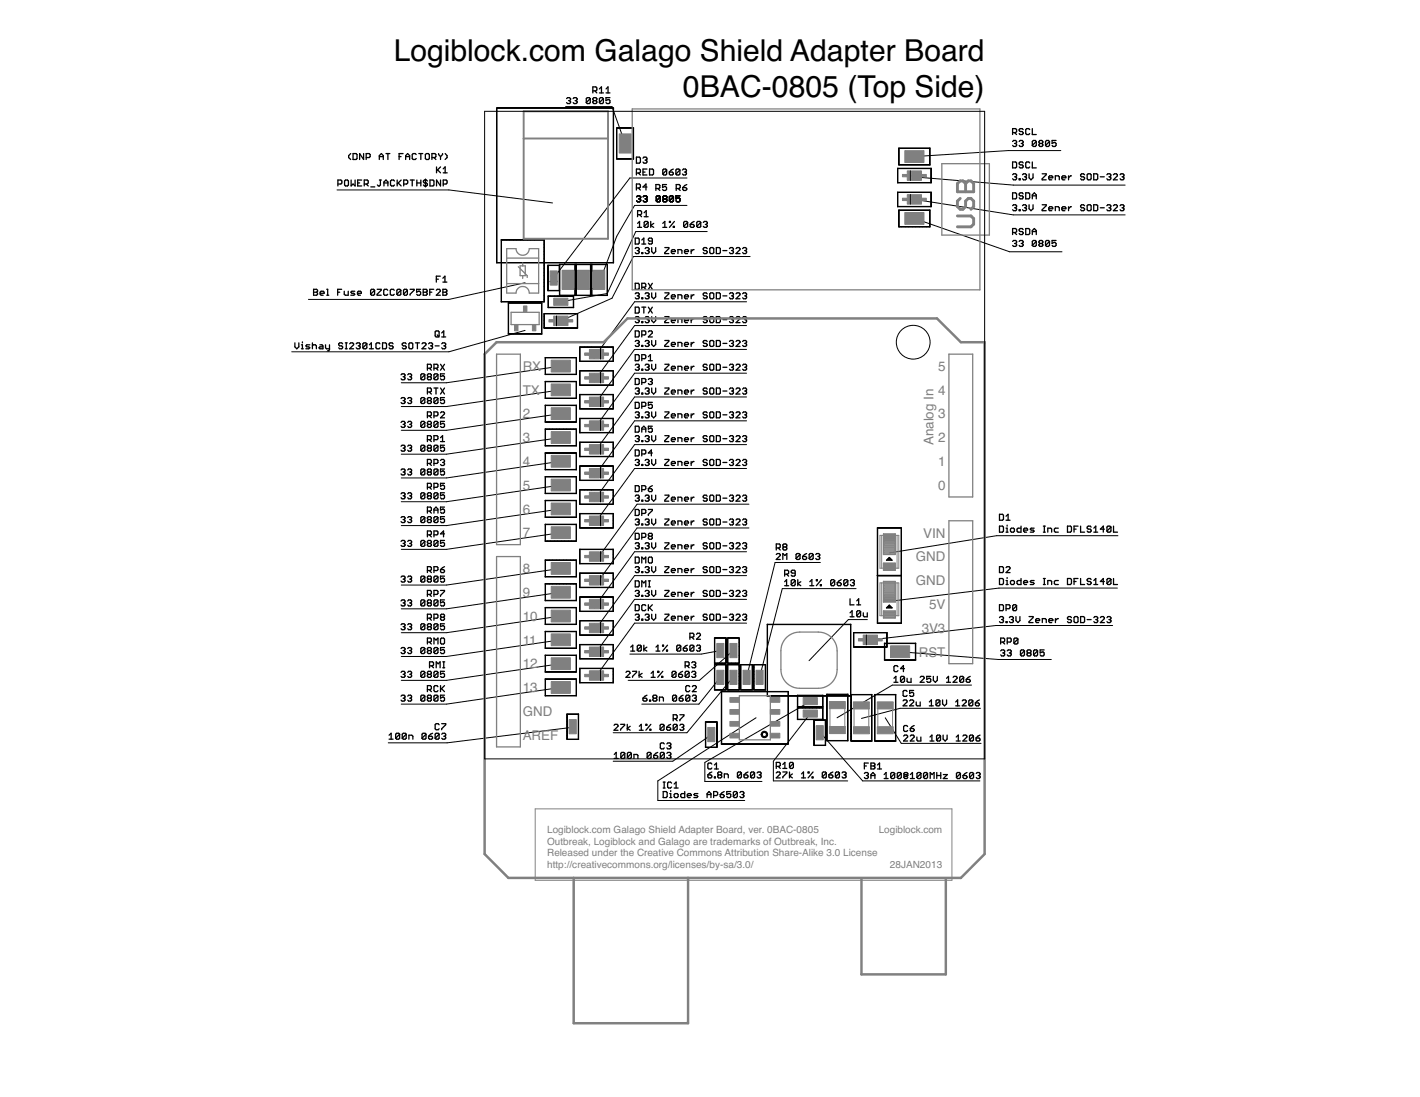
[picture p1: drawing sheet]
<svg xmlns="http://www.w3.org/2000/svg" width="279mm" height="216mm" viewBox="0 0 279 216" stroke-linecap="round" stroke-linejoin="round" font-family="sans-serif">
<defs><g id="words">
<g font-size="5.9">
<text x="77.5" y="12.1">Logiblock.com Galago Shield Adapter Board</text>
<text x="134.4" y="19.1">0BAC-0805 (Top Side)</text>
</g>
<g font-size="2.6" fill="#808080">
<text x="102.9" y="77.7">TX</text>
<text x="102.9" y="73">RX</text>
<text x="184.6" y="77.7">4</text>
<text x="184.6" y="73">5</text>
<text x="102.9" y="82.4">2</text>
<text x="184.6" y="82.4">3</text>
<text x="102.9" y="87">3</text>
<text x="183.7" y="87.6" transform="rotate(-90 183.7 87.6)">Analog In</text>
<text x="184.6" y="87">2</text>
<text x="102.9" y="91.7">4</text>
<text x="184.6" y="91.7">1</text>
<text x="102.9" y="101.1">6</text>
<text x="102.9" y="96.4">5</text>
<text x="184.6" y="96.4">0</text>
<text x="102.9" y="105.8">7</text>
<text x="181.6" y="105.8">VIN</text>
<text x="102.9" y="112.8">8</text>
<text x="180.2" y="110.5">GND</text>
<text x="102.9" y="117.5">9</text>
<text x="180.2" y="115.2">GND</text>
<text x="182.8" y="119.8">5V</text>
<text x="102.9" y="122.2">10</text>
<text x="181.4" y="124.5">3V3</text>
<text x="102.9" y="131.5">12</text>
<text x="102.9" y="126.9">11</text>
<text x="180.8" y="129.2">RST</text>
<text x="102.9" y="136.2">13</text>
<text x="102.9" y="140.9">GND</text>
<text x="102.9" y="145.6">AREF</text>
</g>
<g font-size="2" fill="#808080">
<text x="107.7" y="163.9">Logiblock.com Galago Shield Adapter Board, ver. 0BAC-0805</text>
<text x="107.7" y="166.2">Outbreak, Logiblock and Galago are trademarks of Outbreak, Inc.</text>
<text x="172.9" y="163.9">Logiblock.com</text>
<text x="107.7" y="168.6">Released under the Creative Commons Attribution Share-Alike 3.0 License</text>
<text x="107.7" y="170.9">http://creativecommons.org/licenses/by-sa/3.0/</text>
<text x="175.1" y="170.9">28JAN2013</text>
</g>
</g></defs>
<g fill="#000" stroke="#000" stroke-width=".2">
<path d="M97.7 21.2l.1 30.6zM97.7 21.2l23 .1zM121.3 25.2l.1 6.1zM121.3 31.3h3.4zM121.3 25.2h3.4zM124.6 25.2l.1 6.1zM176.6 33.1l.1 2.9zM176.6 37.8l.1 2.9zM176.6 35.9l6.6 .1zM176.8 29.1l.1 3.4zM176.8 32.4l6.2 .1zM176.8 29.1l6.2 .1z"/>
<path d="M182.9 29.1l.1 3.4zM176.6 33.1l6.6 .1zM176.6 37.8l6.6 .1zM183.2 33.1v2.9zM97.7 51.7h23zM98.6 47.2l.1 12.2zM98.6 59.4h8.5zM100 59.6l.1 6.2zM100 59.6h6.6zM98.6 47.2h8.5zM107 47.2l.1 12.2zM107.8 52.2v5z"/>
<path d="M107.8 57.2h2.3zM107.8 58.3l.1 2.3zM110.1 52v6.2zM107.8 52.2h2.3zM110.1 58.1h3.3zM110 52.2l.1 5zM107.8 58.3h5.1zM113.1 52l.1 6.2zM113.1 58.1h3.4zM110.1 52l3.3 .1zM113.3 52l.1 6.2zM116.2 52v6.2z"/>
<path d="M116.2 58.1h3.3zM113.1 52l3.4 .1zM116.4 52l.1 6.2zM116.2 52l3.3 .1zM119.4 52l.1 6.2zM120.6 21.2l.1 30.6zM176.6 40.6l6.6 .1zM176.8 41.3l.1 3.4zM176.8 44.6l6.2 .1zM176.8 41.3l6.2 .1zM182.9 41.3l.1 3.4zM183.2 37.8v2.9z"/>
<path d="M100 65.7h6.6zM106.6 59.6v6.2zM107 61.7l.1 2.9zM107 64.5l6.7 .1zM107.3 79.8v3.3zM107.3 75.1v3.3zM107.3 70.4v3.3zM107.3 78.4h6.1zM107.3 73.7h6.1zM107.8 60.5h5.1zM112.8 58.3l.1 2.3zM107.3 79.8h6.1z"/>
<path d="M107.3 75.1h6.1zM107.3 70.4h6.1zM113.4 75.1v3.3zM113.3 70.4l.1 3.3zM107 61.7l6.7 .1zM113.6 61.7v2.9zM114 77.6l.1 2.9zM114 73l.1 2.8zM114 68.3l.1 2.8zM114 75.8h6.7zM114 71.1h6.7zM114 77.6l6.7 .1z"/>
<path d="M114 73h6.7zM114 68.3h6.7zM120.6 73l.1 2.8zM120.6 68.3l.1 2.8zM107.3 93.8v3.4zM107.3 89.1v3.4zM107.3 84.4v3.4zM107.3 98.5v3.3zM107.3 97.1h6.1zM107.3 92.4l6.1 .1zM107.3 83l6.1 .1zM107.3 87.7l6.1 .1z"/>
<path d="M107.3 93.8l6.1 .1zM107.3 89.1l6.1 .1zM107.3 84.4l6.1 .1zM107.3 98.5h6.1zM113.4 93.8v3.4zM113.4 89.1v3.4zM113.3 79.8l.1 3.3zM113.3 84.4l.1 3.4zM114 91.7l.1 2.9zM114 87l.1 2.9zM114 82.3l.1 2.9zM114 96.4l.1 2.9z"/>
<path d="M114 94.5l6.7 .1zM114 89.8l6.7 .1zM114 80.5h6.7zM114 85.1l6.7 .1zM114 99.2l6.7 .1zM114 91.7h6.7zM114 87l6.7 .1zM114 82.3l6.7 .1zM114 96.4h6.7zM120.6 91.7l.1 2.9zM120.6 87l.1 2.9zM120.6 77.6l.1 2.9z"/>
<path d="M120.6 82.3l.1 2.9zM120.6 96.4l.1 2.9zM107.3 114.9v3.3zM107.3 110.2v3.4zM107.3 103.2v3.3zM107.3 119.6v3.3zM107.3 118.2h6.1zM107.3 113.5h6.1zM107.3 106.5h6.1zM107.3 101.8h6.1zM107.3 114.9h6.1zM107.3 110.2l6.1 .1z"/>
<path d="M107.3 103.2h6.1zM107.3 119.6h6.1zM113.3 114.9l.1 3.3zM113.3 110.2l.1 3.4zM113.3 103.2l.1 3.3zM113.3 98.5l.1 3.3zM114 112.8l.1 2.9zM114 108.1l.1 2.9zM114 101.1l.1 2.8zM114 117.5l.1 2.9zM114 115.6h6.7zM114 110.9l6.7 .1z"/>
<path d="M114 103.9h6.7zM114 112.8h6.7zM114 108.1h6.7zM114 101.1h6.7zM114 117.5h6.7zM120.6 112.8l.1 2.9zM120.6 108.1l.1 2.9zM120.6 101.1l.1 2.8zM172.6 103.9l.1 9.4zM172.6 113.3l.1 9.4zM172.6 113.3h4.8zM172.6 103.9h4.8z"/>
<path d="M177.3 103.9l.1 9.4zM107.3 124.3v3.3zM107.3 128.9v3.4zM107.3 133.6v3.4zM107.3 127.5l6.1 .1zM107.3 132.2l6.1 .1zM107.3 136.9h6.1zM107.3 122.9h6.1zM107.3 124.3h6.1zM107.3 128.9l6.1 .1zM107.3 133.6l6.1 .1zM113.3 124.3l.1 3.3z"/>
<path d="M113.3 128.9l.1 3.4zM113.4 133.6v3.4zM113.3 119.6l.1 3.3zM114 122.2l.1 2.8zM114 126.9l.1 2.8zM114 131.5l.1 2.9zM114 125h6.7zM114 129.6l6.7 .1zM114 134.3l6.7 .1zM114 120.3h6.7zM114 122.2h6.7zM114 126.9h6.7z"/>
<path d="M114 131.5l6.7 .1zM120.6 122.1l.1 2.9zM120.6 126.9l.1 2.8zM120.6 131.5l.1 2.9zM120.6 117.5l.1 2.9zM140.6 130.8v5zM140.6 125.5v5.1zM140.6 135.8h2.3zM140.6 130.5h2.3zM141.9 136.1l.1 10.4zM140.6 130.8l2.3 .1zM140.6 125.5l2.3 .1z"/>
<path d="M142.8 130.8l.1 5zM142.8 125.5l.1 5.1zM143.2 130.8v5zM143.2 125.5v5.1zM143.2 135.8h2.3zM143.2 130.5h2.3zM143.2 130.8l2.3 .1zM143.2 125.5l2.3 .1zM145.4 130.8l.1 5zM145.4 125.5l.1 5.1zM145.7 130.8l.1 5zM145.7 135.8h2.4z"/>
<path d="M145.7 130.8l2.4 .1zM148 130.8v5zM148.3 130.8l.1 5zM148.3 135.8h2.3zM148.3 130.8l2.3 .1zM150.6 130.8v5zM150.9 122.9l.1 14.1zM150.9 136.9l16.5 .1zM141.9 136.1h13.2zM156.9 136.8l.1 2.3zM156.9 139.3l.1 2.3zM156.9 139.1h5z"/>
<path d="M156.9 136.8l5 .1zM156.9 139.3h5zM161.9 136.8v2.3zM162.7 136.6v9.2zM162.7 136.6l4.2 .1zM150.9 122.9h16.5zM167.4 136.7l.1 9.2zM167.3 122.9l.1 14.1zM167.9 124.5l.1 2.9zM167.9 127.3l6.7 .1zM167.4 136.7h4.2zM172.1 136.7v9.2z"/>
<path d="M172.6 122.6l4.8 .1zM174 126.6l.1 3.3zM174 129.9h6.2zM167.9 124.5h6.7zM174.5 124.5v2.9zM172.1 136.7h4.2zM177.3 113.3l.1 9.4zM174 126.6h6.2zM180.1 126.6l.1 3.3zM111.5 140.5l.1 5zM111.5 145.5h2.4zM111.5 140.5l2.4 .1z"/>
<path d="M113.8 140.5v5zM138.8 142.1l.1 5zM138.8 147l2.3 .1zM138.8 142.1h2.3zM141 142.1l.1 5zM141.9 146.4l13.2 .1zM155 136.1l.1 10.4zM156.9 141.6h5zM160.1 141.7l.1 5zM160.1 146.7h2.4zM161.9 139.3v2.3zM160.1 141.7h2.4z"/>
<path d="M162.4 141.7v5zM162.7 145.8h4.2zM166.8 136.6v9.2zM167.4 145.8l4.2 .1zM171.5 136.7l.1 9.2zM172.1 145.8l4.2 .1zM176.2 136.7l.1 9.2z"/>
</g>
<g fill="#000" stroke="#000" stroke-width=".2">
<path d="M66.3 37.4h22zM88.3 37.4l20.4 2.5zM95.4 21.9v127.5zM111.3 21h9.1zM120.4 21l2.6 7.2zM123.9 35l-15 19.7zM123.9 35h11.3zM95.4 21.9h98.3zM179.9 30.8l18.5-1.2zM179.7 34.8l19.7 1.6zM198.4 29.6h10.3zM199.4 36.4h22z"/>
<path d="M60.7 58.9h27.6zM88.3 58.9l15-3.3zM110.8 53.3v3.5zM110.8 53.3h8zM110.8 56.8h8zM118.8 53.3v3.5zM110.3 59.4l9.2-1.6zM110.3 63.1l10.1-4.4zM121.3 46.5l-2.5 6.8zM124.6 50.5l-4.2 8.2zM124.6 50.5h23zM124.9 40.4l-3.6 6.1z"/>
<path d="M124.9 59.4l-7.5 10.3zM125.1 45.6l-5.6 12.2zM124.9 40.4h10.3zM125.1 45.6h14zM124.9 59.4h22zM179.9 43l18.7 6.6zM179.9 39.2l19.5 3.1zM198.6 49.6h10.4zM199.4 42.3h22zM57.4 69.2h30.9zM79 75.3h8.9zM87.9 75.3l22.4-3.2z"/>
<path d="M88.3 69.2l15-4.2zM124.9 78.1l-7.5 10.3zM124.9 73.4l-7.5 10.4zM124.9 68.8l-7.5 10.3zM124.9 64.1l-7.5 10.3zM124.9 78.1h22zM124.9 73.4h22zM124.9 68.8h22zM124.9 64.1h22zM79 80h8.9zM79 84.7h8.9zM79 89.4h8.9z"/>
<path d="M79 98.7h8.9zM79 94.1h8.9zM87.9 80l22.4-3.3zM87.9 84.7l22.4-3.3zM87.9 89.4l22.4-3.3zM87.9 98.7l22.4-3.2zM87.9 94.1l22.4-3.3zM124.9 92.2l-7.5 10.3zM124.9 87.5l-7.5 10.3zM124.9 82.8l-7.5 10.3zM125.3 99.2l-7.5 10.3zM124.9 92.2h22z"/>
<path d="M124.9 87.5h22zM124.9 82.8h22zM125.3 99.2h22.1zM79 108.1h8.9zM79 103.4h8.9zM79 119.8h8.9zM79 115.1h8.9zM87.9 108.1l22.4-3.3zM87.9 103.4l22.4-3.2zM87.9 119.8l22.4-3.2zM87.9 115.1l22.4-3.2zM124.9 118l-7.5 10.3z"/>
<path d="M124.9 113.3l-7.5 10.3zM124.9 108.6l-7.5 10.3zM125.3 103.9l-7.5 10.3zM124.9 118h22zM124.9 113.3h22zM124.9 108.6h22zM125.3 103.9h22.1zM152.5 110.7l-5.6 22.6zM153.9 115.8l-4.4 17.5zM152.5 110.7h8.9zM153.9 115.8h14.5zM175 108.8l21.1-3.4z"/>
<path d="M175.2 118.3l21.4-2.6zM196.6 115.7h23.3zM196.1 105.4h23.9zM79 138.6h8.9zM79 133.9h8.9zM79 129.2h8.9zM79 124.5h8.9zM87.9 138.6l22.4-3.3zM87.9 133.9l22.4-3.3zM87.9 129.2l22.4-3.3zM87.9 124.5l22.4-3.3zM123.6 133.9h14z"/>
<path d="M123.9 128.7h14.1zM124.9 122.6l-7.5 10.3zM126.3 138.6h11.2zM141.7 133.3l-4.2 5.3zM137.6 133.9l6.8-6zM138 128.7l3.7-.7zM124.9 122.6h22zM166.9 121.9l-7.7 8.1zM166.9 121.9h3.8zM164.7 141.3l10.9-6.5zM169.5 141.4l7.6-2zM175.6 134.8h15.6z"/>
<path d="M177.1 139.4h15.8zM171.4 125.9l24.6-2.8zM177.1 128.3l19.3 1.5zM196.4 129.8h10.5zM196 123.1h22.9zM76.4 146.2h11.6zM88 146.2l24.6-3zM95.4 149.4h98.3zM120.6 144.2h14.6zM120.6 149.8h11.8zM129.4 153.7v3.8zM129.4 153.7l19.4-12.4z"/>
<path d="M132.4 149.8l7.5-5.1zM144.3 133.2l-9.1 11zM138.7 150.1v3.7zM138.7 150.1l20.8-12.1zM129.4 157.5h17.1zM138.7 153.8h11.2zM152.2 149.8v3.9zM159.4 140.4l-7.2 9.4zM161.4 144.2l8.3 9.5zM152.2 153.7h14.6zM169.7 153.7h23.1zM174.2 141.3l3.1 5z"/>
<path d="M177.3 146.3h15.7zM193.7 21.9v127.5z"/>
<path d="M149.9 144.1a.65 .65 0 0 1 1.1 .1 .65 .65 0 0 1-.4 1 .65 .65 0 0 1-.8-.7h.2a.4 .4 0 0 1 .5-.4 .4 .4 0 0 1 .2 .7 .4 .4 0 0 1-.7-.1v-.2h-.2z" fill-rule="evenodd"/>
</g>
<g fill="#000" stroke="#000" stroke-width=".25">
<path d="M111.5 19.4l.2-.2zM111.7 19.2h.4zM112.1 19.2l.2 .2zM111.9 19.8h.2zM112.1 19.8l.2 .2zM112.3 19.4v.2zM112.3 19.6l-.2 .2zM112.8 19.4l.2-.2zM113 19.2h.3zM113.3 19.2l.3 .2zM113.2 19.8h.1zM113.3 19.8l.3 .2z"/>
<path d="M113.6 19.4v.2zM113.6 19.6l-.3 .2zM115.5 19.2l-.1 .2zM115.5 19.2h.5zM116 19.2l.1 .2zM116.1 19.4v.8zM116.6 17.1v1.2zM116.6 17.1h.6zM116.6 19.4l.2-.2zM116.6 19.4v.2zM116.8 19.2h.4zM116.6 19.6l.2 .2z"/>
<path d="M116.8 19.8h.4zM117.1 17.9l.3 .4zM117.2 17.1l.2 .2zM116.6 17.9h.6zM117.2 19.2l.2 .2zM117.2 19.8l.2 .2zM117.4 17.3v.4zM117.4 17.7l-.2 .2zM117.4 19.4v.2zM117.4 19.6l-.2 .2zM117.9 17.5l.4-.4zM117.9 18.3h.8z"/>
<path d="M117.9 19.4l.3-.2zM118.2 19.2h.3zM118.3 17.1v1.2zM118.5 19.2l.2 .2zM118.7 19.4v.8zM119.2 19.2v.6zM119.2 19.8l.4-.2zM119.6 17.1l-.3 .4zM119.3 18.3h.7zM119.6 17.1v1.2zM119.6 19.6h.2zM119.8 19.6l.2 .2z"/>
<path d="M119.2 19.2h.8zM120 19.8v.4zM66.5 35.4v1.2zM66.5 35.4h.6zM67.1 35.4l.2 .2zM66.5 36.2h.6zM67.3 35.6v.4zM67.3 36l-.2 .2zM67.8 35.6v.8zM67.8 36.4l.2 .2zM68 35.4l-.2 .2zM68 36.6h.4z"/>
<path d="M68 35.4h.4zM68.4 36.6l.2-.2zM68.6 35.6v.8zM68.4 35.4l.2 .2zM68.6 30.6v.4zM68.6 30.6l.4-.4zM68.6 31l.4 .4zM69.1 35.4v1.2zM69.1 36.6l.4-.4zM69.5 30.2v1.2zM69.5 31.4h.6zM69.5 36.2l.4 .4z"/>
<path d="M69.9 35.4v1.2zM70.1 31.4l.2-.2zM69.5 30.2h.6zM70.3 30.4v.8zM70.1 30.2l.2 .2zM70.4 35.4v1.2zM70.4 36.6h.8zM70.4 36h.4zM70.8 30.2v1.2zM70.8 30.2l.7 1.2zM70.4 35.4h.8zM71.5 30.2v1.2z"/>
<path d="M71.7 35.4v1.2zM71.7 35.4h.6zM72.1 30.2v1.2zM72.1 30.2h.5zM72.1 36.2l.4 .4zM72.3 35.4l.2 .2zM71.7 36.2h.6zM72.5 35.6v.4zM72.5 36l-.2 .2zM72.6 30.2l.2 .2zM72.1 31h.5zM72.8 30.4v.4z"/>
<path d="M72.8 30.8l-.2 .2zM73 36.8h.7zM74.3 36.4l.1 .2zM74.4 36.6h.3zM74.6 30.6v.8zM74.6 30.6l.4-.4zM74.6 30.8h.8zM74.7 36.6l.1-.2zM74.7 35.4h.3zM74.8 35.4v1zM75 30.2l.4 .4zM75.4 30.6v.8z"/>
<path d="M75.5 35.8v.8zM75.5 35.8l.4-.4zM75.5 36h.8zM75.9 30.2h.8zM75.9 35.4l.4 .4zM76.3 30.2v1.2zM76.3 35.8v.8zM76.8 35.6v.8zM76.8 36.4l.2 .2zM76.8 35.6l.2-.2zM77 36.6h.4zM77 35.4h.4z"/>
<path d="M77.4 36.6l.2-.2zM77.4 35.4l.2 .2zM78.1 35.4v1.2zM78.1 36.2l.8-.8zM78.3 36l.6 .6zM78.5 30.2v1.2zM78.5 30.2h.8zM78.5 30.8h.4zM79.4 35.4v1.2zM79.4 35.4h.6zM79.8 30.6v.8zM80.2 30.2l-.4 .4z"/>
<path d="M79.8 30.8h.8zM80 35.4l.2 .2zM79.4 36.2h.6zM80.2 30.2l.4 .4zM80.2 35.6v.4zM80.2 36l-.2 .2zM80.6 30.6v.8zM80.7 35.4h.8zM81.1 30.4v.8zM81.1 31.2l.2 .2zM81.1 35.4v1.2zM81.3 30.2l-.2 .2z"/>
<path d="M81.3 31.4h.4zM81.3 30.2h.4zM81.7 31.4l.2-.2zM81.7 30.2l.2 .2zM82 35.4v1.2zM82 36h.8zM82.4 30.2h.8zM82.8 30.2v1.2zM82.8 35.4v1.2zM83.3 36.4l.2 .2zM83.3 35.6v.2zM83.3 35.6l.2-.2z"/>
<path d="M83.5 36.6h.4zM83.3 35.8l.2 .2zM83.5 35.4h.4zM83.7 30.4v.8zM83.7 31.2l.2 .2zM83.7 35.2v1.6zM83.7 30.4l.2-.2zM83.9 31.4h.4zM83.9 36.6l.2-.2zM83.5 36h.4zM83.9 35.4l.2 .2zM84.1 36.2v.2z"/>
<path d="M83.9 36l.2 .2zM83.9 30.2h.4zM84.3 31.4l.2-.2zM84.5 30.4v.8zM84.3 30.2l.2 .2zM84.6 35.4v1.2zM84.6 36.6h.6zM85 30.2v1.2zM85 30.2h.6zM85.2 36.6l.2-.2zM84.6 35.4h.6zM85.4 31l.4 .4z"/>
<path d="M85.4 35.6v.8zM85.2 35.4l.2 .2zM85.6 30.2l.2 .2zM85 31h.6zM85.8 30.4v.4zM85.8 30.8l-.2 .2zM85.9 32.9v1.1zM85.9 33.6l.8-.7zM85.9 35.4v1.2zM85.9 35.4l.8 1.2zM86.1 33.4l.6 .6zM86.3 30.2v.2z"/>
<path d="M86.3 30.4l.4 .4zM86.7 30.8l.4-.4zM86.7 30.8v.6zM86.7 35.4v1.2zM87.1 30.2v.2zM87.2 33.2l.4-.3zM87.2 34h.8zM87.2 35.4v1.2zM87.2 35.4h.6zM87.6 31.4l.4-.4zM87.6 32.9v1.1zM87.8 35.4l.2 .2z"/>
<path d="M87.2 36.2h.6zM88 30.6v.4zM87.6 30.2l.4 .4zM88 35.6v.4zM88 36l-.2 .2zM111.5 20.2l.2 .2zM111.7 20.4h.4zM112.3 20v.2zM112.1 20.4l.2-.2zM112.8 20.2l.2 .2zM113 20.4h.3zM113.6 20v.2z"/>
<path d="M113.3 20.4l.3-.2zM115.4 19.4v.8zM115.4 20.2l.7-.8zM115.4 20.2l.1 .2zM115.5 20.4h.5zM116 20.4l.1-.2zM116.6 20v.2zM116.6 20l.2-.2zM116.6 20.2l.2 .2zM116.8 20.4h.4zM117.4 20v.2zM117.4 20.2l-.2 .2z"/>
<path d="M117.9 19.4v.8zM117.9 20.2l.8-.8zM117.9 20.2l.3 .2zM118.2 20.4h.3zM118.7 20.2l-.2 .2zM119.2 20.2l.2 .2zM119.4 20.4h.4zM120 20.2l-.2 .2zM125.2 30.9v1.2zM125.2 32.1h.6zM125.2 33.3v1.1zM125.2 33.3h.6z"/>
<path d="M125.2 36.2v1.2zM125.2 36.2h.6zM125.3 38.7l.2-.2zM125.5 38.5h.3zM125.3 39.5l.2 .2zM125.6 34.1l.4 .3zM125.6 37l.4 .4zM126 31.9l-.2 .2zM125.2 30.9h.6zM125.8 33.3l.2 .2zM125.2 34.1h.6zM125.8 36.2l.2 .2z"/>
<path d="M125.2 37h.6zM125.8 38.5l.2 .2zM125.6 39.1h.2zM125.8 39.1l.2 .2zM125.5 39.7h.3zM126 31.1v.8zM125.8 30.9l.2 .2zM126 33.5v.4zM126 33.9l-.2 .2zM126 36.4v.4zM126 36.8l-.2 .2zM126 38.7v.2z"/>
<path d="M126 38.9l-.2 .2zM126 39.3v.2zM125.8 39.7l.2-.2zM126.7 30.9l-.2 .2zM126.5 33.3v1.1zM126.5 34.4h.8zM126.5 33.9h.4zM126.5 36.8h.8zM126.6 38.7l.1-.2zM126.7 30.9h.4zM126.5 31.9l.2 .2zM126.7 38.5h.4z"/>
<path d="M126.6 39.5l.1 .2zM127.1 30.9l.2 .2zM126.9 31.5h.2zM127.1 31.5l.2 .2zM126.7 32.1h.4zM127.1 36.2v1.2zM127.1 36.2l-.6 .6zM127.1 38.5l.2 .2zM126.9 39.1h.2zM127.1 39.1l.2 .2zM126.7 39.7h.4zM127.3 31.1v.2z"/>
<path d="M127.3 31.3l-.2 .2zM127.3 31.7v.2zM127.3 31.9l-.2 .2zM126.5 33.3h.8zM127.3 38.7v.2zM127.3 38.9l-.2 .2zM127.3 39.3v.2zM127.1 39.7l.2-.2zM127.8 33.3v1.1zM127.8 34.4h.6zM128.4 34.4l.2-.2zM127.8 33.3h.6z"/>
<path d="M128.6 33.5v.7zM128.4 33.3l.2 .2zM129.1 36.3v1.2zM129.1 36.3h.5zM129.1 38.7v.8zM129.1 38.7l.2-.2zM129.1 39.5l.8-.8zM129.3 38.5h.4zM129.1 39.5l.2 .2zM129.5 37.1l.3 .4zM129.6 36.3l.2 .2zM129.1 37.1h.5z"/>
<path d="M129.7 38.5l.2 .2zM129.3 39.7h.4zM129.8 36.5v.4zM129.8 36.9l-.2 .2zM129.9 38.7v.8zM129.9 39.5l-.2 .2zM130.4 36.3v.6zM130.4 36.9l.3-.2zM130.4 33.5v.7zM130.4 33.5l.2-.2zM131.2 33.5l-.8 .7zM130.4 38.7l.2-.2z"/>
<path d="M130.4 39.3v.2zM130.4 39.3l.2-.2zM130.4 38.7v.2zM130.4 37.3l.2 .2zM130.6 33.3h.4zM130.4 34.2l.2 .2zM130.6 38.5h.4zM130.4 39.5l.2 .2zM130.4 38.9l.2 .2zM130.6 39.1h.4zM130.7 36.7h.2zM130.9 36.7l.2 .2z"/>
<path d="M130.6 37.5h.3zM131 33.3l.2 .2zM130.6 34.4h.4zM131 38.5l.2 .2zM131 39.1l.2 .2zM130.6 39.7h.4zM130.4 36.3h.7zM131.1 36.9v.4zM130.9 37.5l.2-.2zM131.2 33.5v.7zM131.2 34.2l-.2 .2zM131.2 38.7v.2z"/>
<path d="M131.2 38.9l-.2 .2zM131.2 39.3v.2zM131.2 39.5l-.2 .2zM131.7 33.9v.3zM131.7 34.2l.2 .2zM131.7 38.7v.8zM131.7 38.7l.2-.2zM132.5 38.7l-.8 .8zM131.9 34.4h.4zM131.9 38.5h.4zM131.7 39.5l.2 .2zM132.1 33.5l-.4 .4z"/>
<path d="M132.3 34.4l.2-.2zM131.7 33.9h.6zM132.3 38.5l.2 .2zM131.9 39.7h.4zM132.1 33.5l.4-.2zM132.5 34.1v.1zM132.3 33.9l.2 .2zM132.5 38.7v.8zM132.5 39.5l-.2 .2zM133 33.5v.7zM133.2 33.3l-.2 .2zM133.8 33.5l-.8 .7z"/>
<path d="M133 38.5v.6zM133 39.1l.4-.2zM133.1 36.3v1.2zM133.1 36.3h.5zM133.2 33.3h.4zM133 34.2l.2 .2zM133 39.5l.2 .2zM133.4 38.9h.2zM133.4 37.1l.4 .4zM133.6 33.3l.2 .2zM133.2 34.4h.4zM133.6 38.9l.2 .2z"/>
<path d="M133.2 39.7h.4zM133.6 36.3l.2 .2zM133.1 37.1h.5zM133.8 33.5v.7zM133.6 34.4l.2-.2zM133 38.5h.8zM133.8 39.1v.4zM133.6 39.7l.2-.2zM133.8 36.5v.4zM133.6 37.1l.2-.2zM134.5 33.3l-.2 .2zM134.3 36.9v.4z"/>
<path d="M134.3 37.3l.2 .2zM134.5 33.3h.4zM134.3 34.2l.2 .2zM134.5 37.5h.4zM134.7 36.5l-.4 .4zM134.9 33.3l.2 .2zM134.7 33.9h.2zM134.9 33.9l.2 .2zM134.5 34.4h.4zM134.9 37.5l.2-.2zM134.3 36.9h.6zM135.1 33.5v.2z"/>
<path d="M135.1 33.7l-.2 .2zM135.1 34.1v.1zM134.9 34.4l.2-.2zM134.7 36.5l.4-.2zM135.1 37.1v.2zM134.9 36.9l.2 .2zM179.5 34.6l.8 .7zM179.5 39.2l.8 .7zM179.6 34.5h.7zM179.6 39.2h.7zM179.6 39.4h.7zM179.7 34.7h.6z"/>
<path d="M179.8 34.3h.5zM179.8 39h.5zM179.9 39.6h.4zM179.9 34.9h.4zM180 34.1h.3zM180.1 38.8h.2zM180.1 39.8h.2zM180.2 35.1h.1zM180.3 33.9v1.4zM179.5 34.6l.8-.7zM180.3 38.5v1.4zM179.5 39.2l.8-.7z"/>
<path d="M199.2 31.9v1.1zM199.2 33h.6zM199.2 34.4l.2-.2zM199.2 25.3v1.2zM199.2 25.3h.6zM199.4 27.6l-.2 .3zM199.2 38v1.1zM199.2 39.1h.6zM199.4 34.2h.4zM199.2 35.2l.2 .2zM199.4 27.6h.4zM199.2 28.6l.2 .2z"/>
<path d="M199.6 26.1l.4 .4zM199.8 33l.2-.1zM199.2 31.9h.6zM199.8 34.2l.2 .2zM199.6 34.8h.2zM199.8 34.8l.2 .2zM199.4 35.4h.4zM199.8 25.3l.2 .2zM199.2 26.1h.6zM199.8 27.6l.2 .3zM199.6 28.2h.2zM199.8 28.2l.2 .2z"/>
<path d="M199.4 28.8h.4zM200 38.9l-.2 .2zM199.2 38h.6zM200 32.1v.8zM199.8 31.9l.2 .2zM200 34.4v.2zM199.8 34.8l.2-.2zM200 35v.2zM200 35.2l-.2 .2zM200 25.5v.4zM200 25.9l-.2 .2zM200 27.9v.1z"/>
<path d="M199.8 28.2l.2-.2zM200 28.4v.2zM200 28.6l-.2 .2zM200 38.2v.7zM199.8 38l.2 .2zM200.5 32.1v.2zM200.5 32.3l.2 .1zM200.5 35.2v.2zM200.5 35.2h.2zM200.5 25.5v.2zM200.5 25.7l.2 .2zM200.7 27.6l-.2 .3z"/>
<path d="M200.5 38.2v.2zM200.5 38.4l.2 .1zM200.7 31.9l-.2 .2zM200.7 32.4h.4zM200.5 32.9l.2 .1zM200.7 35.2v.2zM200.5 35.4h.2zM200.7 25.3l-.2 .2zM200.7 25.9h.4zM200.5 26.3l.2 .2zM200.7 27.6h.4zM200.5 28.6l.2 .2z"/>
<path d="M200.7 38l-.2 .2zM200.7 38.5h.4zM200.5 38.9l.2 .2zM200.7 31.9h.4zM201.1 32.4l.2 .2zM200.7 33h.4zM200.7 25.3h.4zM201.1 25.9l.2 .2zM200.7 26.5h.4zM201.1 27.6l.2 .3zM200.9 28.2h.2zM201.1 28.2l.2 .2z"/>
<path d="M200.7 28.8h.4zM200.7 38h.4zM201.1 38.5l.2 .2zM200.7 39.1h.4zM201.2 34.4l.2-.2zM201.1 31.9l.2 .2zM201.3 32.6v.3zM201.3 32.9l-.2 .1zM201.1 25.3l.2 .2zM201.3 26.1v.2zM201.3 26.3l-.2 .2zM201.3 27.9v.1z"/>
<path d="M201.3 28l-.2 .2zM201.3 28.4v.2zM201.3 28.6l-.2 .2zM201.1 38l.2 .2zM201.3 38.7v.2zM201.3 38.9l-.2 .2zM201.4 34.2h.4zM201.2 35.2l.2 .2zM201.8 34.2l.2 .2zM201.6 34.8h.2zM201.8 34.8l.2 .2zM201.4 35.4h.4z"/>
<path d="M201.8 32.1v.8zM201.8 32.9l.2 .1zM201.8 25.5v.8zM201.8 26.3l.2 .2zM201.8 38v1.1zM201.8 39.1h.6zM202 34.4v.2zM201.8 34.8l.2-.2zM202 35v.2zM202 35.2l-.2 .2zM202 31.9l-.2 .2zM202 33h.4z"/>
<path d="M202 25.3l-.2 .2zM202 26.5h.4zM202 31.9h.4zM202.4 33l.2-.1zM202 25.3h.4zM202.4 26.5l.2-.2zM202.6 38.9l-.2 .2zM201.8 38h.6zM202.5 34.2v.8zM202.5 35l.4 .4zM202.4 31.9l.2 .2zM202.4 25.3l.2 .2z"/>
<path d="M202.6 38.2v.7zM202.4 38l.2 .2zM203.3 35l-.4 .4zM203.1 31.9v1.1zM203.1 33h.8zM203.1 25.3v1.2zM203.1 26.5h.8zM203.1 27.9v.7zM203.1 27.9l.2-.3zM203.1 28.6l.8-.7zM203.1 38.4v.7zM203.1 38.4l.4-.4z"/>
<path d="M203.1 38.5h.8zM203.3 34.2v.8zM203.3 27.6h.4zM203.1 28.6l.2 .2zM203.5 38l.4 .4zM203.7 27.6l.2 .3zM203.3 28.8h.4zM203.9 27.9v.7zM203.9 28.6l-.2 .2zM203.9 38.4v.7zM204.6 27.6l-.2 .3zM204.4 28.4v.2z"/>
<path d="M204.4 28.4l.2-.2zM204.4 27.9v.1zM204.6 27.6h.4zM204.4 28.6l.2 .2zM204.4 28l.2 .2zM204.6 28.2h.4zM205 27.6l.2 .3zM205 28.2l.2 .2zM204.6 28.8h.4zM205.1 34.2h.7zM205.1 35.2v.2zM205.1 35.4h.7z"/>
<path d="M205.2 27.9v.1zM205.2 28l-.2 .2zM205.2 28.4v.2zM205.2 28.6l-.2 .2zM205.7 27.9v.7zM205.9 27.6l-.2 .3zM205.7 28.6l.8-.7zM205.8 34.2v.2zM205.8 34.4l-.7 .8zM205.9 27.6h.4zM205.7 28.6l.2 .2zM206.3 27.6l.2 .3z"/>
<path d="M205.9 28.8h.4zM206.4 34.8v.4zM206.4 34.8l.1-.2zM206.5 27.9v.7zM206.5 28.6l-.2 .2zM206.4 35.2l.1 .2zM206.5 34.6h.4zM206.5 35.4h.4zM206.9 34.6l.2 .2zM207 27.6v.6zM207 28.2l.4-.2zM207.1 34.8v.2z"/>
<path d="M206.4 35h.7zM207 28.6l.2 .2zM207.4 28h.2zM207.6 28l.2 .2zM207.2 28.8h.4zM207.6 34.6v.8zM207.6 34.6h.6zM207 27.6h.8zM207.8 28.2v.4zM207.6 28.8l.2-.2zM208.2 34.6l.2 .2zM208.4 34.8v.6z"/>
<path d="M208.9 34.8v.4zM208.9 34.8l.2-.2zM208.9 35.2l.2 .2zM209.1 34.6h.4zM209.1 35.4h.4zM209.5 34.6l.2 .2zM209.7 34.8v.2zM208.9 35h.8zM210.2 34.6v.8zM210.2 35l.4-.4zM210.6 34.6h.2zM212.6 34.4v.2z"/>
<path d="M212.6 34.6l.2 .2zM212.8 34.2l-.2 .2zM212.8 34.8h.4zM212.6 35.2l.2 .2zM212.8 34.2h.4zM213.2 34.8l.2 .2zM212.8 35.4h.4zM213.2 34.2l.2 .2zM213.4 35v.2zM213.4 35.2l-.2 .2zM213.9 34.4v.8zM213.9 35.2l.2 .2z"/>
<path d="M214.1 34.2l-.2 .2zM214.1 35.4h.4zM214.1 34.2h.4zM214.7 35.2l-.2 .2zM214.7 34.4v.8zM214.5 34.2l.2 .2zM215.2 34.2v1.2zM215.2 35.4h.6zM216 35.2l-.2 .2zM215.2 34.2h.6zM216 34.4v.8zM215.8 34.2l.2 .2z"/>
<path d="M216.5 34.8h.8zM217.8 34.4l.2-.2zM218 34.2h.4zM217.8 35.2l.2 .2zM218.4 34.2l.2 .2zM218.2 34.8h.2zM218.4 34.8l.2 .2zM218 35.4h.4zM218.6 34.4v.2zM218.6 34.6l-.2 .2zM218.6 35v.2zM218.6 35.2l-.2 .2z"/>
<path d="M219.1 35.4l.8-.8zM219.1 34.4l.2-.2zM219.3 34.2h.4zM219.1 35.4h.8zM219.9 34.4v.2zM219.7 34.2l.2 .2zM220.4 34.4l.2-.2zM220.6 34.2h.4zM220.4 35.2l.2 .2zM221 34.2l.1 .2zM220.8 34.8h.2zM221 34.8l.1 .2z"/>
<path d="M220.6 35.4h.4zM221.1 34.4v.2zM221.1 34.6l-.1 .2zM221.1 35v.2zM221.1 35.2l-.1 .2zM61.7 56.9v1.2zM61.7 56.9h.6zM61.7 57.5h.6zM62.3 56.9l.2 .2zM62.3 57.5l.2 .2zM61.7 58.1h.6zM62.5 57.1v.2z"/>
<path d="M62.5 57.3l-.2 .2zM62.5 57.7v.2zM62.5 57.9l-.2 .2zM63 57.5v.4zM63 57.5l.2-.2zM63 57.9l.2 .2zM63.2 57.3h.4zM63.2 58.1h.4zM63.6 57.3l.2 .2zM63.8 57.5v.2zM63 57.7h.8zM64.3 56.9h.2z"/>
<path d="M64.3 58.1h.4zM64.5 56.9v1.2zM66.4 56.9v1.2zM66.4 56.9h.8zM66.4 57.5h.4zM67.7 57.3v.6zM67.7 57.9l.2 .2zM67.9 58.1h.6zM68.5 57.3v.8zM69 58.1h.6zM69 57.5l.2-.2zM69 57.5l.2 .2z"/>
<path d="M69.2 57.3h.6zM69.8 57.9l-.2 .2zM69.2 57.7h.4zM69.6 57.7l.2 .2zM70.3 57.5v.4zM70.3 57.5l.2-.2zM70.3 57.9l.2 .2zM70.5 57.3h.4zM70.5 58.1h.4zM70.9 57.3l.2 .2zM71.1 57.5v.2zM70.3 57.7h.8z"/>
<path d="M72.9 57.1v.8zM72.9 57.1l.2-.2zM72.9 57.9l.8-.8zM73.1 56.9h.4zM72.9 57.9l.2 .2zM73.5 56.9l.2 .2zM73.1 58.1h.4zM73.7 57.1v.8zM73.7 57.9l-.2 .2zM74.2 56.9h.8zM74.2 57.9v.2zM74.2 58.1h.8z"/>
<path d="M75 56.9v.2zM75 57.1l-.8 .8zM75.5 57.1v.8zM75.5 57.9l.2 .2zM75.7 56.9l-.2 .2zM75.7 58.1h.4zM75.7 56.9h.4zM76.1 58.1l.2-.2zM76.1 56.9l.2 .2zM76.8 57.1v.8zM76.8 57.9l.2 .2zM76.8 57.1l.2-.2z"/>
<path d="M77 58.1h.4zM77 56.9h.4zM77.6 57.9l-.2 .2zM77.4 56.9l.2 .2zM78.1 57.1v.8zM78.1 57.1l.2-.2zM78.1 57.9l.8-.8zM78.3 56.9h.4zM78.1 57.9l.2 .2zM78.7 56.9l.2 .2zM78.3 58.1h.4zM78.9 57.1v.8z"/>
<path d="M78.9 57.9l-.2 .2zM79.4 57.1v.8zM79.4 57.1l.2-.2zM80.2 57.1l-.8 .8zM79.6 56.9h.4zM79.4 57.9l.2 .2zM80 56.9l.2 .2zM79.6 58.1h.4zM80.2 57.1v.8zM80.2 57.9l-.2 .2zM80.7 56.9h.8zM80.7 57.9v.2z"/>
<path d="M81.5 56.9v.2zM81.5 57.1l-.8 .8zM82 56.9v.6zM82 57.5l.4-.2zM82 57.9l.2 .2zM82.4 57.3h.1zM82.5 57.3l.3 .2zM82.2 58.1h.3zM82 56.9h.8zM82.8 57.5v.4zM82.5 58.1l.3-.2zM83.3 56.9v1.2z"/>
<path d="M83.3 56.9h.6zM83.3 57.5h.6zM83.9 56.9l.2 .2zM83.9 57.5l.2 .2zM83.3 58.1h.6zM84.1 57.1v.2zM84.1 57.3l-.2 .2zM84.1 57.7v.2zM84.1 57.9l-.2 .2zM84.6 56.9v1.2zM84.6 56.9h.7zM84.6 57.5h.4z"/>
<path d="M85.9 54.4v1.1zM85.9 54.4h.7zM85.9 54.9h.4zM85.9 58.1l.7-.8zM86 56.9l-.1 .2zM86 56.9h.4zM85.9 58.1h.7zM86.6 57.1v.2zM86.4 56.9l.2 .2zM87.1 54.8l.4-.4zM87.1 55.5h.8zM87.1 56.9v1.2z"/>
<path d="M87.1 56.9h.6zM87.1 57.5h.6zM87.5 54.4v1.1zM87.7 56.9l.2 .2zM87.7 57.5l.2 .2zM87.1 58.1h.6zM87.9 57.1v.2zM87.9 57.3l-.2 .2zM87.9 57.7v.2zM87.9 57.9l-.2 .2zM108.5 54.4h.9zM108.6 54.6h.7z"/>
<path d="M108.8 54.8h.3zM108.9 55h.1zM108.5 54.4l.4 .7zM109.4 54.4l-.5 .7zM125 55.8v1.1zM125 56.9h.6zM125 57.8l.2-.2zM125 46.9v1.1zM125 48h.6zM125.2 48.7l-.2 .2zM125.2 57.6h.4zM125 58.6l.2 .2z"/>
<path d="M125.2 48.7h.4zM125 49.7l.2 .2zM125.5 41.5v1.2zM125.5 41.5h.5zM125.5 44l.3-.4zM125.5 44.7h.7zM125.6 56.9l.2-.2zM125 55.8h.6zM125.6 57.6l.2 .2zM125.4 58.2h.2zM125.6 58.2l.2 .2zM125.2 58.8h.4z"/>
<path d="M125.8 47.8l-.2 .2zM125 46.9h.6zM125.6 48.7l.2 .2zM125.4 49.3h.2zM125.6 49.3l.2 .2zM125.2 49.9h.4zM125.8 56v.7zM125.6 55.8l.2 .2zM125.8 57.8v.2zM125.8 58l-.2 .2zM125.8 58.4v.2zM125.8 58.6l-.2 .2z"/>
<path d="M125.8 47.1v.7zM125.6 46.9l.2 .2zM125.8 48.9v.2zM125.8 49.1l-.2 .2zM125.8 49.5v.2zM125.8 49.7l-.2 .2zM125.8 42.2l.4 .5zM125.8 43.6v1.1zM126 41.5l.2 .2zM125.5 42.2h.5zM126.2 41.7v.4zM126.2 42.1l-.2 .1z"/>
<path d="M126.3 55.8v1.1zM126.3 55.8h.6zM126.3 58.6v.2zM126.3 58.6h.2zM126.3 47.2l.4-.3zM126.3 48h.8zM126.3 49.7v.2zM126.3 49.7h.2zM126.5 58.6v.2zM126.3 58.8h.2zM126.5 49.7v.2zM126.3 49.9h.2z"/>
<path d="M126.7 56.5l.4 .4zM126.7 46.9v1.1zM126.7 41.9l.4-.4zM126.7 42.7h.8zM126.7 43.8v.8zM126.7 43.8l.2-.2zM126.7 44.6l.8-.8zM126.9 55.8l.2 .2zM126.3 56.5h.6zM126.9 57.8l.2-.2zM127.1 48.7l-.2 .2zM126.9 43.6h.4z"/>
<path d="M126.7 44.6l.2 .1zM127.1 56v.3zM127.1 56.3l-.2 .2zM127.1 57.6h.4zM126.9 58.6l.2 .2zM127.1 48.7h.4zM126.9 49.7l.2 .2zM127.1 41.5v1.2zM127.3 43.6l.2 .2zM126.9 44.7h.4zM127.5 57.6l.2 .2zM127.3 58.2h.2z"/>
<path d="M127.5 58.2l.2 .2zM127.1 58.8h.4zM127.5 48.7l.2 .2zM127.3 49.3h.2zM127.5 49.3l.2 .2zM127.1 49.9h.4zM127.5 43.8v.8zM127.5 44.6l-.2 .1zM127.6 55.8l.8 1.1zM127.6 47.8l.2 .2zM127.6 47.1v.1zM127.6 47.2l.2 .3z"/>
<path d="M127.7 57.8v.2zM127.7 58l-.2 .2zM127.7 58.4v.2zM127.5 58.8l.2-.2zM127.7 48.9v.2zM127.5 49.3l.2-.2zM127.7 49.5v.2zM127.5 49.9l.2-.2zM127.8 48h.4zM127.8 46.9l-.2 .2zM127.8 47.5h.6zM128 43.6v1.1z"/>
<path d="M128 44.4l.6-.4zM128.4 47.8l-.2 .2zM127.8 46.9h.4zM128.2 57.6v.8zM128.2 58.4l.4 .4zM128.2 48.7v.8zM128.2 49.5l.4 .4zM128.4 55.8l-.8 1.1zM128.4 47.1v.7zM128.2 46.9l.2 .2zM128.6 58.8l.4-.4zM128.6 49.9l.4-.4z"/>
<path d="M128 44.4l.6 .3zM129 57.6v.8zM129 48.7v.8zM130.4 44l.4-.4zM130.4 44.7h.8zM130.8 57.6h.8zM130.8 58.6v.2zM130.8 58.8h.8zM130.8 48.7h.8zM130.8 49.7v.2zM130.8 49.9h.8zM130.8 43.6v1.1z"/>
<path d="M131.6 57.6v.2zM131.6 57.8l-.8 .8zM131.6 48.7v.2zM131.6 48.9l-.8 .8zM131.7 43.6h.2zM131.7 43.6v.2zM132.7 43.6l-1 1.1zM131.9 43.6v.2zM131.7 43.8h.2zM132.1 58.2v.4zM132.3 58l-.2 .2zM132.1 49.3v.4z"/>
<path d="M132.1 49.3l.2-.2zM132.1 58.6l.2 .2zM132.3 58h.4zM132.1 49.7l.2 .2zM132.3 49.1h.4zM132.5 44.6v.1zM132.5 44.6h.2zM132.3 58.8h.4zM132.7 58l.2 .2zM132.3 49.9h.4zM132.7 49.1l.2 .2zM132.7 44.6v.1z"/>
<path d="M132.5 44.7h.2zM132.9 58.2v.2zM132.1 58.4h.8zM132.9 49.3v.2zM132.1 49.5h.8zM133.4 58v.8zM133.4 58h.6zM133.4 49.1v.8zM133.4 49.1h.6zM134 58l.2 .2zM134 49.1l.2 .2zM134.2 58.2v.6z"/>
<path d="M134.2 49.3v.6zM134.5 43.8v.8zM134.7 43.6l-.2 .2zM134.5 44.6l.8-.8zM134.7 58.2v.4zM134.7 58.2l.2-.2zM134.7 49.3v.4zM134.7 49.3l.2-.2zM134.7 43.6h.4zM134.5 44.6l.2 .1zM134.7 58.6l.2 .2zM134.9 58h.4z"/>
<path d="M134.7 49.7l.2 .2zM134.9 49.1h.4zM135.1 43.6l.2 .2zM134.7 44.7h.4zM134.9 58.8h.4zM135.3 58l.2 .2zM134.9 49.9h.4zM135.3 49.1l.2 .2zM135.3 43.8v.8zM135.3 44.6l-.2 .1zM135.5 58.2v.2zM134.7 58.4h.8z"/>
<path d="M135.5 49.3v.2zM134.7 49.5h.8zM135.8 44.2v.4zM135.8 44.6l.2 .1zM136 58v.8zM136.4 58l-.4 .4zM136 49.1v.8zM136 49.5l.4-.4zM136 44.7h.4zM135.8 44.2l.4-.4zM136.4 58h.2zM136.4 49.1h.2z"/>
<path d="M136.6 44.6l-.2 .1zM135.8 44.2h.6zM136.2 43.8l.4-.2zM136.6 44.4v.2zM136.4 44.2l.2 .2zM137.1 43.8v.8zM137.1 43.8l.2-.2zM137.1 44.6l.8-.8zM137.3 43.6h.4zM137.1 44.6l.2 .1zM137.7 43.6l.2 .2zM137.3 44.7h.4z"/>
<path d="M137.9 43.8v.8zM137.9 44.6l-.2 .1zM138.4 57.8v.2zM138.4 58l.2 .2zM138.4 48.9v.2zM138.4 49.1l.2 .2zM138.4 43.8l.2-.2zM138.4 57.8l.2-.2zM138.6 58.2h.3zM138.4 58.6l.2 .2zM138.6 48.7l-.2 .2zM138.6 49.3h.3z"/>
<path d="M138.4 49.7l.2 .2zM138.6 43.6h.4zM138.4 44.6l.2 .1zM138.6 57.6h.3zM138.9 58.2l.2 .2zM138.6 58.8h.3zM138.6 48.7h.3zM138.9 49.3l.2 .2zM138.6 49.9h.3zM139 43.6l.2 .2zM138.8 44.2h.2zM139 44.2l.2 .2z"/>
<path d="M138.6 44.7h.4zM138.9 57.6l.2 .2zM139.1 58.4v.2zM138.9 58.8l.2-.2zM138.9 48.7l.2 .2zM139.1 49.5v.2zM138.9 49.9l.2-.2zM139.2 43.8v.2zM139.2 44l-.2 .2zM139.2 44.4v.2zM139.2 44.6l-.2 .1zM139.7 57.8v.8z"/>
<path d="M139.7 58.6l.1 .2zM139.7 48.9v.8zM139.7 49.7l.1 .2zM139.8 57.6l-.1 .2zM139.8 58.8h.4zM139.8 48.7l-.1 .2zM139.8 49.9h.4zM139.8 57.6h.4zM140.2 58.8l.2-.2zM139.8 48.7h.4zM140.2 49.9l.2-.2zM140.4 57.8v.8z"/>
<path d="M140.2 57.6l.2 .2zM140.4 48.9v.8zM140.2 48.7l.2 .2zM140.9 57.6v1.2zM140.9 58.8h.6zM140.9 48.7v1.2zM140.9 49.9h.6zM141.5 58.8l.2-.2zM140.9 57.6h.6zM141.5 49.9l.2-.2zM140.9 48.7h.6zM141.7 57.8v.8z"/>
<path d="M141.5 57.6l.2 .2zM141.7 48.9v.8zM141.5 48.7l.2 .2zM142.2 58.2h.8zM142.2 49.3h.8zM143.5 57.8l.2-.2zM143.7 48.7l-.2 .2zM143.7 57.6h.4zM143.5 58.6l.2 .2zM143.7 48.7h.4zM143.5 49.7l.2 .2zM144.1 57.6l.2 .2z"/>
<path d="M143.9 58.2h.2zM144.1 58.2l.2 .2zM143.7 58.8h.4zM144.1 48.7l.2 .2zM143.9 49.3h.2zM144.1 49.3l.2 .2zM143.7 49.9h.4zM144.3 57.8v.2zM144.3 58l-.2 .2zM144.3 58.4v.2zM144.3 58.6l-.2 .2zM144.3 48.9v.2z"/>
<path d="M144.3 49.1l-.2 .2zM144.3 49.5v.2zM144.3 49.7l-.2 .2zM144.8 58.8l.8-.8zM144.8 49.9l.8-.8zM144.8 57.8l.2-.2zM145 48.7l-.2 .2zM145 57.6h.4zM145 48.7h.4zM144.8 58.8h.8zM145.6 57.8v.2zM145.4 57.6l.2 .2z"/>
<path d="M144.8 49.9h.8zM145.6 48.9v.2zM145.4 48.7l.2 .2zM146.1 57.8l.2-.2zM146.1 48.9l.2-.2zM146.3 57.6h.4zM146.1 58.6l.2 .2zM146.3 48.7h.4zM146.1 49.7l.2 .2zM146.7 57.6l.2 .2zM146.5 58.2h.2zM146.7 58.2l.2 .2z"/>
<path d="M146.3 58.8h.4zM146.7 48.7l.2 .2zM146.5 49.3h.2zM146.7 49.3l.2 .2zM146.3 49.9h.4zM146.9 57.8v.2zM146.9 58l-.2 .2zM146.9 58.4v.2zM146.9 58.6l-.2 .2zM146.9 48.9v.2zM146.9 49.1l-.2 .2zM146.9 49.5v.2z"/>
<path d="M146.9 49.7l-.2 .2zM199.2 40.5l.2-.2zM199.2 45v1.2zM199.2 45h.6zM199.2 47.5l.2-.2zM199.4 40.3h.4zM199.2 41.3l.2 .2zM199.4 47.3h.4zM199.2 48.3l.2 .2zM199.6 45.8l.4 .4zM199.8 40.3l.2 .2zM199.6 40.9h.2z"/>
<path d="M199.8 40.9l.2 .2zM199.4 41.5h.4zM199.8 45l.2 .2zM199.2 45.8h.6zM199.8 47.3l.2 .2zM199.6 47.9h.2zM199.8 47.9l.2 .2zM199.4 48.5h.4zM200 40.5v.2zM200 40.7l-.2 .2zM200 41.1v.2zM199.8 41.5l.2-.2z"/>
<path d="M200 45.2v.4zM199.8 45.8l.2-.2zM200 47.5v.2zM200 47.7l-.2 .2zM200 48.1v.2zM200 48.3l-.2 .2zM200.5 41.3v.2zM200.5 41.3h.2zM200.5 45.2v.2zM200.5 45.4l.2 .2zM200.5 47.5l.2-.2zM200.7 41.3v.2z"/>
<path d="M200.5 41.5h.2zM200.7 45l-.2 .2zM200.7 45.6h.4zM200.5 46l.2 .2zM200.7 47.3h.4zM200.5 48.3l.2 .2zM200.7 45h.4zM201.1 45.6l.2 .2zM200.7 46.2h.4zM201.1 47.3l.2 .2zM200.9 47.9h.2zM201.1 47.9l.2 .2z"/>
<path d="M200.7 48.5h.4zM201.2 40.5l.2-.2zM201.1 45l.2 .2zM201.3 45.8v.2zM201.3 46l-.2 .2zM201.3 47.5v.2zM201.3 47.7l-.2 .2zM201.3 48.1v.2zM201.3 48.3l-.2 .2zM201.4 40.3h.4zM201.2 41.3l.2 .2zM201.8 40.3l.2 .2z"/>
<path d="M201.6 40.9h.2zM201.8 40.9l.2 .2zM201.4 41.5h.4zM201.8 45v1.2zM201.8 46.2h.6zM202 40.5v.2zM202 40.7l-.2 .2zM202 41.1v.2zM201.8 41.5l.2-.2zM202.6 46l-.2 .2zM201.8 45h.6zM202.5 40.3v.8z"/>
<path d="M202.5 41.1l.4 .4zM202.6 45.2v.8zM202.4 45l.2 .2zM202.9 41.5l.4-.4zM203.1 45.4v.8zM203.1 45.4l.4-.4zM203.1 45.6h.8zM203.1 47.5v.8zM203.1 47.5l.2-.2zM203.1 48.3l.8-.8zM203.3 40.3v.8zM203.3 47.3h.4z"/>
<path d="M203.1 48.3l.2 .2zM203.5 45l.4 .4zM203.7 47.3l.2 .2zM203.3 48.5h.4zM203.9 45.4v.8zM203.9 47.5v.8zM203.9 48.3l-.2 .2zM204.4 47.5l.2-.2zM204.4 48.1v.2zM204.4 48.1l.2-.2zM204.4 47.5v.2zM204.6 47.3h.4z"/>
<path d="M204.4 48.3l.2 .2zM204.4 47.7l.2 .2zM204.6 47.9h.4zM205 47.3l.2 .2zM205 47.9l.2 .2zM204.6 48.5h.4zM205.1 40.3h.7zM205.1 41.3v.2zM205.1 41.5h.7zM205.2 47.5v.2zM205.2 47.7l-.2 .2zM205.2 48.1v.2z"/>
<path d="M205.2 48.3l-.2 .2zM205.7 47.5v.8zM205.7 47.5l.2-.2zM206.5 47.5l-.8 .8zM205.8 40.3v.2zM205.8 40.5l-.7 .8zM205.9 47.3h.4zM205.7 48.3l.2 .2zM206.3 47.3l.2 .2zM205.9 48.5h.4zM206.4 40.9v.4zM206.5 40.7l-.1 .2z"/>
<path d="M206.5 47.5v.8zM206.3 48.5l.2-.2zM206.4 41.3l.1 .2zM206.5 40.7h.4zM206.5 41.5h.4zM206.9 40.7l.2 .2zM207 47.3v.6zM207 47.9l.4-.2zM207.1 40.9v.2zM206.4 41.1h.7zM207 48.3l.2 .2zM207.4 47.7h.2z"/>
<path d="M207.6 47.7l.2 .2zM207.2 48.5h.4zM207.6 40.7v.8zM207.6 40.7h.6zM207 47.3h.8zM207.8 47.9v.4zM207.6 48.5l.2-.2zM208.2 40.7l.2 .2zM208.4 40.9v.6zM208.9 40.9v.4zM209.1 40.7l-.2 .2zM208.9 41.3l.2 .2z"/>
<path d="M209.1 40.7h.4zM209.1 41.5h.4zM209.5 40.7l.2 .2zM209.7 40.9v.2zM208.9 41.1h.8zM210.2 40.7v.8zM210.6 40.7l-.4 .4zM210.6 40.7h.2zM212.6 40.5v.2zM212.6 40.7l.2 .2zM212.8 40.3l-.2 .2zM212.8 40.9h.4z"/>
<path d="M212.6 41.3l.2 .2zM212.8 40.3h.4zM213.2 40.9l.2 .2zM212.8 41.5h.4zM213.2 40.3l.2 .2zM213.4 41.1v.2zM213.2 41.5l.2-.2zM213.9 40.5v.8zM213.9 41.3l.2 .2zM214.1 40.3l-.2 .2zM214.1 41.5h.4zM214.1 40.3h.4z"/>
<path d="M214.5 41.5l.2-.2zM214.7 40.5v.8zM214.5 40.3l.2 .2zM215.2 40.3v1.2zM215.2 41.5h.6zM215.8 41.5l.2-.2zM215.2 40.3h.6zM216 40.5v.8zM215.8 40.3l.2 .2zM216.5 40.9h.8zM218 40.3l-.2 .2zM218 40.3h.4z"/>
<path d="M217.8 41.3l.2 .2zM218.4 40.3l.2 .2zM218.2 40.9h.2zM218.4 40.9l.2 .2zM218 41.5h.4zM218.6 40.5v.2zM218.6 40.7l-.2 .2zM218.6 41.1v.2zM218.6 41.3l-.2 .2zM219.1 41.5l.8-.8zM219.1 40.5l.2-.2zM219.3 40.3h.4z"/>
<path d="M219.1 41.5h.8zM219.9 40.5v.2zM219.7 40.3l.2 .2zM220.4 40.5l.2-.2zM220.6 40.3h.4zM220.4 41.3l.2 .2zM221 40.3l.1 .2zM220.8 40.9h.2zM221 40.9l.1 .2zM220.6 41.5h.4zM221.1 40.5v.2zM221.1 40.7l-.1 .2z"/>
<path d="M221.1 41.1v.2zM221.1 41.3l-.1 .2zM58 67.5v.8zM58 68.3l.4 .3zM58.4 68.6l.4-.3zM58.8 67.5v.8zM59.3 67.9h.2zM59.3 68.6h.4zM59.5 67.9v.7zM59.5 67.3v.2zM60.2 68.6h.5zM60.4 67.9l-.2 .2z"/>
<path d="M60.2 68.1l.2 .2zM60.4 67.9h.6zM60.7 68.6l.3-.1zM60.4 68.3h.3zM60.7 68.3l.3 .2zM61.5 67.5v1.1zM61.7 67.9l-.2 .2zM61.7 67.9h.4zM62.1 67.9l.2 .2zM62.3 68.1v.5zM62.8 68.5l.1-.2zM62.9 67.9h.5z"/>
<path d="M62.8 68.5l.1 .1zM62.9 68.3h.6zM63.4 67.9l.1 .2zM63.5 68.1v.5zM62.9 68.6h.6zM64.1 67.9v.6zM64.1 68.5l.1 .1zM64.2 68.6h.6zM64.5 69h.1zM64.8 67.9v.9zM64.8 68.8l-.2 .2zM66.6 67.7v.2z"/>
<path d="M66.6 67.9l.2 .2zM66.6 67.7l.2-.2zM66.8 68.1h.4zM66.6 68.5l.2 .1zM66.8 67.5h.4zM67.2 68.1l.2 .2zM66.8 68.6h.4zM67.2 67.5l.2 .2zM67.4 68.3v.2zM67.4 68.5l-.2 .1zM67.9 68.6h.4zM67.9 67.5h.4z"/>
<path d="M68.1 67.5v1.1zM68.8 68.6l.8-.7zM68.8 67.7l.2-.2zM69 67.5h.4zM68.8 68.6h.8zM69.6 67.7v.2zM69.4 67.5l.2 .2zM70.1 67.7l.2-.2zM70.3 67.5h.4zM70.1 68.5l.2 .1zM70.7 67.5l.2 .2zM70.5 68.1h.2z"/>
<path d="M70.7 68.1l.2 .2zM70.3 68.6h.4zM70.9 67.7v.2zM70.9 67.9l-.2 .2zM70.9 68.3v.2zM70.9 68.5l-.2 .1zM71.4 67.7v.8zM71.4 67.7l.2-.2zM71.4 68.5l.8-.8zM71.6 67.5h.4zM71.4 68.5l.2 .1zM72 67.5l.2 .2z"/>
<path d="M71.6 68.6h.4zM72.2 67.7v.8zM72 68.6l.2-.1zM73.1 67.5l-.4 .4zM72.7 68.6h.8zM73.1 67.5v1.1zM74 67.7v.8zM74 68.5l.2 .1zM74.2 67.5l-.2 .2zM74.2 68.6h.4zM74.2 67.5h.4zM74.6 68.6l.2-.1z"/>
<path d="M74.6 67.5l.2 .2zM75.3 67.5v1.1zM75.3 68.6h.6zM75.9 68.6l.2-.1zM75.3 67.5h.6zM76.1 67.7v.8zM75.9 67.5l.2 .2zM76.6 67.7v.2zM76.6 67.9l.2 .2zM76.8 67.5l-.2 .2zM76.8 68.1h.4zM76.6 68.5l.2 .1z"/>
<path d="M76.8 67.5h.4zM77.2 68.1l.1 .2zM76.8 68.6h.4zM77.2 67.5l.1 .2zM77.3 68.3v.2zM77.3 68.5l-.1 .1zM78.9 78.4l.2-.1zM78.9 73.8l.2-.2zM79.1 78.3h.4zM78.9 79.2l.2 .2zM79.1 73.6h.4zM78.9 74.5l.2 .2z"/>
<path d="M79.1 67.7v.2zM79.1 67.9l.3 .2zM79.1 67.7l.3-.2zM79.4 68.1h.3zM79.1 68.5l.3 .1zM79.5 78.3l.2 .1zM79.3 78.8h.2zM79.5 78.8l.2 .2zM79.1 79.4h.4zM79.5 73.6l.2 .2zM79.3 74.1h.2zM79.5 74.1l.2 .3z"/>
<path d="M79.1 74.7h.4zM79.7 78.4v.2zM79.7 78.6l-.2 .2zM79.7 79v.2zM79.5 79.4l.2-.2zM79.7 73.8v.2zM79.7 74l-.2 .1zM79.7 74.4v.1zM79.5 74.7l.2-.2zM79.4 67.5h.3zM79.7 68.1l.2 .2zM79.4 68.6h.3z"/>
<path d="M79.7 67.5l.2 .2zM79.9 68.3v.2zM79.9 68.5l-.2 .1zM80.2 78.4l.2-.1zM80.2 73.8l.2-.2zM80.4 78.3h.4zM80.2 79.2l.2 .2zM80.4 73.6h.4zM80.2 74.5l.2 .2zM80.5 67.7v.8zM80.5 68.5l.1 .1zM80.5 67.7l.1-.2z"/>
<path d="M80.6 68.6h.4zM80.8 78.3l.2 .1zM80.6 78.8h.2zM80.8 78.8l.2 .2zM80.4 79.4h.4zM80.8 73.6l.2 .2zM80.6 74.1h.2zM80.8 74.1l.2 .3zM80.4 74.7h.4zM81 78.4v.2zM81 78.6l-.2 .2zM81 79v.2z"/>
<path d="M81 79.2l-.2 .2zM81 73.8v.2zM81 74l-.2 .1zM81 74.4v.1zM81 74.5l-.2 .2zM80.6 67.5h.4zM81.2 68.5l-.2 .1zM81.2 67.7v.8zM81 67.5l.2 .2zM81.7 67.5h.8zM82.1 67.5v1.1zM82.8 78.4v.8z"/>
<path d="M82.8 78.4l.2-.1zM82.8 79.2l.8-.8zM82.8 73.8v.7zM82.8 73.8l.2-.2zM82.8 74.5l.8-.7zM83 78.3h.4zM82.8 79.2l.2 .2zM83 73.6h.4zM82.8 74.5l.2 .2zM83 68.6l.8-.7zM83.2 67.5l-.2 .2zM83.4 78.3l.2 .1z"/>
<path d="M83 79.4h.4zM83.4 73.6l.2 .2zM83 74.7h.4zM83.6 78.4v.8zM83.4 79.4l.2-.2zM83.6 73.8v.7zM83.6 74.5l-.2 .2zM83.2 67.5h.4zM83 68.6h.8zM83.8 67.7v.2zM83.6 67.5l.2 .2zM84.1 76.4v1.2z"/>
<path d="M84.1 76.4h.6zM84.1 78.4l.2-.1zM84.1 79v.2zM84.1 79l.2-.2zM84.1 78.4v.2zM84.1 71.7v1.2zM84.1 71.7h.6zM84.1 73.8l.2-.2zM84.1 74.4v.1zM84.3 74.1l-.2 .3zM84.1 73.8v.2zM84.3 78.3h.4z"/>
<path d="M84.1 79.2l.2 .2zM84.1 78.6l.2 .2zM84.3 78.8h.4zM84.3 73.6h.4zM84.1 74.5l.2 .2zM84.1 74l.2 .1zM84.3 74.1h.4zM84.3 67.7l.2-.2zM84.5 77.2l.4 .4zM84.5 72.5l.4 .4zM84.5 67.5h.4zM84.3 68.5l.2 .1z"/>
<path d="M84.7 76.4l.2 .2zM84.1 77.2h.6zM84.7 78.3l.2 .1zM84.7 78.8l.2 .2zM84.3 79.4h.4zM84.7 71.7l.2 .2zM84.1 72.5h.6zM84.7 73.6l.2 .2zM84.7 74.1l.2 .3zM84.3 74.7h.4zM84.9 76.6v.4zM84.9 77l-.2 .2z"/>
<path d="M84.9 78.4v.2zM84.9 78.6l-.2 .2zM84.9 79v.2zM84.9 79.2l-.2 .2zM84.9 71.9v.4zM84.9 72.3l-.2 .2zM84.9 73.8v.2zM84.9 74l-.2 .1zM84.9 74.4v.1zM84.9 74.5l-.2 .2zM84.9 67.5l.2 .2zM84.7 68.1h.2z"/>
<path d="M84.9 68.1l.2 .2zM84.5 68.6h.4zM85.1 67.7v.2zM85.1 67.9l-.2 .2zM85.1 68.3v.2zM85.1 68.5l-.2 .1zM85.4 76.4h.8zM85.4 78.4v.8zM85.4 78.4l.2-.1zM85.4 79.2l.8-.8zM85.4 71.7v1.2zM85.4 71.7h.6z"/>
<path d="M85.4 73.8v.7zM85.4 73.8l.2-.2zM85.4 74.5l.8-.7zM85.6 78.3h.4zM85.4 79.2l.2 .2zM85.6 73.6h.4zM85.4 74.5l.2 .2zM85.6 65.3v.8zM85.6 65.3l.2-.2zM85.6 68.1h.8zM85.8 76.4v1.2zM85.8 72.5l.4 .4z"/>
<path d="M85.8 65.1h.4zM85.6 66.1l.2 .2zM86 78.3l.2 .1zM85.6 79.4h.4zM86 71.7l.2 .2zM85.4 72.5h.6zM86 73.6l.2 .2zM85.6 74.7h.4zM86 65.9l.4 .4zM86.2 78.4v.8zM86.2 79.2l-.2 .2zM86.2 71.9v.4z"/>
<path d="M86.2 72.3l-.2 .2zM86.2 73.8v.7zM86.2 74.5l-.2 .2zM86.2 65.1l.2 .2zM85.8 66.3h.4zM86.4 65.3v.8zM86.4 66.1l-.2 .2zM86.7 76.4l.8 1.2zM86.7 78.3v.5zM86.7 78.8l.4-.2zM86.7 71.7l.8 1.2zM86.7 73.6v.5z"/>
<path d="M86.7 74.1l.4-.1zM86.7 79.2l.2 .2zM86.7 74.5l.2 .2zM86.9 65.5l.4-.4zM86.9 66.3h.8zM86.9 67.7l.2-.2zM87.1 78.6h.2zM87.1 74h.2zM87.1 67.5h.4zM86.9 68.5l.2 .1zM87.3 78.6l.2 .2zM86.9 79.4h.4z"/>
<path d="M87.3 74l.2 .1zM86.9 74.7h.4zM87.3 65.1v1.2zM87.5 76.4l-.8 1.2zM86.7 78.3h.8zM87.5 78.8v.4zM87.5 79.2l-.2 .2zM87.5 71.7l-.8 1.2zM86.7 73.6h.8zM87.5 74.1v.4zM87.5 74.5l-.2 .2zM87.5 67.5l.2 .2z"/>
<path d="M87.3 68.1h.2zM87.5 68.1l.2 .2zM87.1 68.6h.4zM87.7 67.7v.2zM87.7 67.9l-.2 .2zM87.7 68.3v.2zM87.7 68.5l-.2 .1zM109.9 63.1l.9 .7zM110 63.1h.8zM110.1 63.3h.7zM110.3 62.9h.5zM110.3 63.5h.5z"/>
<path d="M110.5 62.7h.3zM110.6 63.7h.2zM110.8 62.4v1.4zM109.9 63.1l.9-.7zM116.9 78.4v1.4zM116.9 79.8l.9-.7zM116.9 79.7h.2zM116.9 79.5h.4zM116.9 79.3h.7zM116.9 79.1h.9zM116.9 78.9h.7zM116.9 78.7h.4z"/>
<path d="M116.9 78.5h.2zM116.9 73.7v1.4zM116.9 75.1l.9-.7zM116.9 74.8h.4zM116.9 74.6h.6zM116.9 74.4h.9zM116.9 74.2h.7zM116.9 74h.4zM116.9 73.8h.2zM116.9 69v1.4zM116.9 70.4l.9-.7zM116.9 70.2h.3z"/>
<path d="M116.9 70h.6zM116.9 69.8h.8zM116.9 69.6h.7zM116.9 69.3h.5zM116.9 69.2h.2zM116.9 78.4l.9 .7zM116.9 73.7l.9 .7zM116.9 69l.9 .7zM125 79.2v1.2zM125 74.5v1.2zM125 75.7h.6zM125.2 76.4l-.2 .2z"/>
<path d="M125 65.1v1.2zM125 66.3h.6zM125 67.2l.2-.2zM125 69.8v1.2zM125 71h.6zM125 71.9l.2-.2zM125 60.5v1.1zM125 61.6h.6zM125.2 62.3l-.2 .2zM125.2 76.4h.4zM125 77.4l.2 .2zM125.2 67h.4z"/>
<path d="M125 68l.2 .2zM125.2 71.7h.4zM125 72.7l.2 .2zM125.2 62.3h.4zM125 63.3l.2 .2zM125 79.2h.6zM125.6 75.7l.2-.2zM125 74.5h.6zM125.6 76.4l.2 .2zM125.4 77h.2zM125.6 77l.2 .2zM125.2 77.6h.4z"/>
<path d="M125.8 66.1l-.2 .2zM125 65.1h.6zM125.6 67l.2 .2zM125.4 67.6h.2zM125.6 67.6l.2 .2zM125.2 68.2h.4zM125.6 71l.2-.2zM125 69.8h.6zM125.6 71.7l.2 .2zM125.4 72.3h.2zM125.6 72.3l.2 .2zM125.2 72.9h.4z"/>
<path d="M125.6 61.6l.2-.2zM125 60.5h.6zM125.6 62.3l.2 .2zM125.4 62.9h.2zM125.6 62.9l.2 .2zM125.2 63.5h.4zM125.6 79.2l.2 .2zM125.8 74.7v.8zM125.6 74.5l.2 .2zM125.8 76.6v.2zM125.8 76.8l-.2 .2zM125.8 77.2v.2z"/>
<path d="M125.8 77.4l-.2 .2zM125.8 65.3v.8zM125.6 65.1l.2 .2zM125.8 67.2v.2zM125.8 67.4l-.2 .2zM125.8 67.8v.2zM125.8 68l-.2 .2zM125.8 70v.8zM125.6 69.8l.2 .2zM125.8 71.9v.2zM125.8 72.1l-.2 .2zM125.8 72.5v.2z"/>
<path d="M125.8 72.7l-.2 .2zM125.8 60.6v.8zM125.6 60.5l.2 .1zM125.8 62.5v.2zM125.8 62.7l-.2 .2zM125.8 63.1v.2zM125.8 63.3l-.2 .2zM126.3 79.2h.6zM126.3 74.5v1.2zM126.3 74.5h.6zM126.3 77.4v.2zM126.3 77.4h.2z"/>
<path d="M126.3 65.1v1.2zM126.3 65.1h.6zM126.3 68v.2zM126.3 68h.2zM126.3 69.8v1.2zM126.3 69.8h.6zM126.3 72.7v.2zM126.3 72.7h.2zM126.3 60.5h.8zM126.3 63.3v.2zM126.3 63.3h.2zM126.5 77.4v.2z"/>
<path d="M126.3 77.6h.2zM126.5 68v.2zM126.3 68.2h.2zM126.5 72.7v.2zM126.3 72.9h.2zM126.5 63.3v.2zM126.3 63.5h.2zM126.7 60.5v1.1zM126.9 79.2l.2 .2zM126.3 80h.6zM126.9 74.5l.2 .2zM126.3 75.3h.6z"/>
<path d="M126.9 65.1l.2 .2zM126.3 65.9h.6zM126.9 69.8l.2 .2zM126.3 70.6h.6zM127.1 76.4l-.2 .2zM126.9 67.2l.2-.2zM126.9 71.9l.2-.2zM127.1 62.3l-.2 .2zM127.1 79.4v.4zM127.1 79.8l-.2 .2zM127.1 74.7v.4zM127.1 75.1l-.2 .2z"/>
<path d="M127.1 65.3v.4zM127.1 65.7l-.2 .2zM127.1 70v.4zM127.1 70.4l-.2 .2zM127.1 76.4h.4zM126.9 77.4l.2 .2zM127.1 67h.4zM126.9 68l.2 .2zM127.1 71.7h.4zM126.9 72.7l.2 .2zM127.1 62.3h.4zM126.9 63.3l.2 .2z"/>
<path d="M127.5 76.4l.2 .2zM127.3 77h.2zM127.5 77l.2 .2zM127.1 77.6h.4zM127.5 67l.2 .2zM127.3 67.6h.2zM127.5 67.6l.2 .2zM127.1 68.2h.4zM127.5 71.7l.2 .2zM127.3 72.3h.2zM127.5 72.3l.2 .2zM127.1 72.9h.4z"/>
<path d="M127.5 62.3l.2 .2zM127.3 62.9h.2zM127.5 62.9l.2 .2zM127.1 63.5h.4zM127.6 79.2v.6zM127.6 79.8l.4-.2zM127.6 74.7l.2-.2zM128.4 65.5l-.8 .8zM127.6 70.2l.4-.4zM127.6 71h.8zM127.6 60.5l.8 1.1zM127.7 76.6v.2z"/>
<path d="M127.5 77l.2-.2zM127.7 77.2v.2zM127.5 77.6l.2-.2zM127.7 67.2v.2zM127.5 67.6l.2-.2zM127.7 67.8v.2zM127.5 68.2l.2-.2zM127.7 71.9v.2zM127.5 72.3l.2-.2zM127.7 72.5v.2zM127.5 72.9l.2-.2zM127.7 62.5v.2z"/>
<path d="M127.5 62.9l.2-.2zM127.7 63.1v.2zM127.7 63.3l-.2 .2zM127.8 74.5h.4zM127.6 75.5l.2 .2zM127.8 65.1l-.2 .2zM128 79.6h.2zM128 69.8v1.2zM128.2 79.6l.2 .2zM128.2 74.5l.2 .2zM128 75.1h.2zM128.2 75.1l.2 .2z"/>
<path d="M127.8 75.7h.4zM127.8 65.1h.4zM128.2 76.4v.8zM128.2 77.2l.4 .4zM128.2 67v.8zM128.2 67.8l.4 .4zM128.2 71.7v.8zM128.2 72.5l.4 .4zM128.2 62.3v.8zM128.2 63.1l.4 .4zM127.6 79.2h.8zM128.4 79.8v.4z"/>
<path d="M128.4 74.7v.2zM128.4 74.9l-.2 .2zM128.4 75.3v.2zM128.4 75.5l-.2 .2zM127.6 66.3h.8zM128.4 65.3v.2zM128.2 65.1l.2 .2zM128.4 60.5l-.8 1.1zM128.6 77.6l.4-.4zM128.6 68.2l.4-.4zM128.6 72.9l.4-.4zM129 63.1l-.4 .4z"/>
<path d="M129 76.4v.8zM129 67v.8zM129 71.7v.8zM129 62.3v.8zM130.8 76.4h.8zM130.8 77.4v.2zM130.8 77.6h.8zM130.8 67h.8zM130.8 68v.2zM130.8 68.2h.8zM130.8 71.7h.8zM130.8 72.7v.2z"/>
<path d="M130.8 72.9h.8zM130.8 62.3h.8zM130.8 63.3v.2zM130.8 63.5h.8zM131.6 76.4v.2zM130.8 77.4l.8-.8zM131.6 67v.2zM131.6 67.2l-.8 .8zM131.6 71.7v.2zM131.6 71.9l-.8 .8zM131.6 62.3v.2zM130.8 63.3l.8-.8z"/>
<path d="M132.1 77v.4zM132.1 77l.2-.2zM132.1 67.6v.4zM132.1 67.6l.2-.2zM132.1 72.3v.4zM132.1 72.3l.2-.2zM132.1 62.9v.4zM132.1 62.9l.2-.2zM132.1 77.4l.2 .2zM132.3 76.8h.4zM132.1 68l.2 .2zM132.3 67.4h.4z"/>
<path d="M132.1 72.7l.2 .2zM132.3 72.1h.4zM132.1 63.3l.2 .2zM132.3 62.7h.4zM132.3 77.6h.4zM132.7 76.8l.2 .2zM132.3 68.2h.4zM132.7 67.4l.2 .2zM132.3 72.9h.4zM132.7 72.1l.2 .2zM132.3 63.5h.4zM132.7 62.7l.2 .2z"/>
<path d="M132.9 77v.2zM132.1 77.2h.8zM132.9 67.6v.2zM132.1 67.8h.8zM132.9 72.3v.2zM132.1 72.5h.8zM132.9 62.9v.2zM132.1 63.1h.8zM133.4 76.8v.8zM133.4 76.8h.6zM133.4 67.4v.8zM133.4 67.4h.6z"/>
<path d="M133.4 72.1v.8zM133.4 72.1h.6zM133.4 62.7v.8zM133.4 62.7h.6zM134 76.8l.2 .2zM134 67.4l.2 .2zM134 72.1l.2 .2zM134 62.7l.2 .2zM134.2 77v.6zM134.2 67.6v.6zM134.2 72.3v.6zM134.2 62.9v.6z"/>
<path d="M134.7 77v.4zM134.7 77l.2-.2zM134.7 67.6v.4zM134.7 67.6l.2-.2zM134.7 72.3v.4zM134.7 72.3l.2-.2zM134.7 62.9v.4zM134.7 62.9l.2-.2zM134.7 77.4l.2 .2zM134.9 76.8h.4zM134.7 68l.2 .2zM134.9 67.4h.4z"/>
<path d="M134.7 72.7l.2 .2zM134.9 72.1h.4zM134.7 63.3l.2 .2zM134.9 62.7h.4zM134.9 77.6h.4zM135.3 76.8l.2 .2zM134.9 68.2h.4zM135.3 67.4l.2 .2zM134.9 72.9h.4zM135.3 72.1l.2 .2zM134.9 63.5h.4zM135.3 62.7l.2 .2z"/>
<path d="M135.5 77v.2zM134.7 77.2h.8zM135.5 67.6v.2zM134.7 67.8h.8zM135.5 72.3v.2zM134.7 72.5h.8zM135.5 62.9v.2zM134.7 63.1h.8zM136 76.8v.8zM136 77.2l.4-.4zM136 67.4v.8zM136.4 67.4l-.4 .4z"/>
<path d="M136 72.1v.8zM136 72.5l.4-.4zM136 62.7v.8zM136 63.1l.4-.4zM136.4 76.8h.2zM136.4 67.4h.2zM136.4 72.1h.2zM136.4 62.7h.2zM138.4 76.6v.2zM138.4 76.8l.2 .2zM138.4 67.2v.2zM138.4 67.4l.2 .2z"/>
<path d="M138.4 71.9v.2zM138.4 72.1l.2 .2zM138.4 62.5v.2zM138.4 62.7l.2 .2zM138.6 76.4l-.2 .2zM138.6 77h.3zM138.4 77.4l.2 .2zM138.4 67.2l.2-.2zM138.6 67.6h.3zM138.4 68l.2 .2zM138.6 71.7l-.2 .2zM138.6 72.3h.3z"/>
<path d="M138.4 72.7l.2 .2zM138.6 62.3l-.2 .2zM138.6 62.9h.3zM138.4 63.3l.2 .2zM138.6 76.4h.3zM138.9 77l.2 .2zM138.6 77.6h.3zM138.6 67h.3zM138.9 67.6l.2 .2zM138.6 68.2h.3zM138.6 71.7h.3zM138.9 72.3l.2 .2z"/>
<path d="M138.6 72.9h.3zM138.6 62.3h.3zM138.9 62.9l.2 .2zM138.6 63.5h.3zM138.9 76.4l.2 .2zM139.1 77.2v.2zM138.9 77.6l.2-.2zM138.9 67l.2 .2zM139.1 67.8v.2zM138.9 68.2l.2-.2zM138.9 71.7l.2 .2zM139.1 72.5v.2z"/>
<path d="M138.9 72.9l.2-.2zM138.9 62.3l.2 .2zM139.1 63.1v.2zM139.1 63.3l-.2 .2zM139.7 76.6v.8zM139.7 77.4l.1 .2zM139.7 67.2v.8zM139.7 68l.1 .2zM139.7 71.9v.8zM139.7 72.7l.1 .2zM139.7 62.5v.8zM139.7 63.3l.1 .2z"/>
<path d="M139.8 76.4l-.1 .2zM139.8 77.6h.4zM139.8 67l-.1 .2zM139.8 68.2h.4zM139.8 71.7l-.1 .2zM139.8 72.9h.4zM139.8 62.3l-.1 .2zM139.8 63.5h.4zM139.8 76.4h.4zM140.2 77.6l.2-.2zM139.8 67h.4zM140.2 68.2l.2-.2z"/>
<path d="M139.8 71.7h.4zM140.2 72.9l.2-.2zM139.8 62.3h.4zM140.4 63.3l-.2 .2zM140.4 76.6v.8zM140.2 76.4l.2 .2zM140.4 67.2v.8zM140.2 67l.2 .2zM140.4 71.9v.8zM140.2 71.7l.2 .2zM140.4 62.5v.8zM140.2 62.3l.2 .2z"/>
<path d="M140.9 76.4v1.2zM140.9 77.6h.6zM140.9 67v1.2zM140.9 68.2h.6zM140.9 71.7v1.2zM140.9 72.9h.6zM140.9 62.3v1.2zM140.9 63.5h.6zM141.5 77.6l.2-.2zM140.9 76.4h.6zM141.5 68.2l.2-.2zM140.9 67h.6z"/>
<path d="M141.5 72.9l.2-.2zM140.9 71.7h.6zM141.7 63.3l-.2 .2zM140.9 62.3h.6zM141.7 76.6v.8zM141.5 76.4l.2 .2zM141.7 67.2v.8zM141.5 67l.2 .2zM141.7 71.9v.8zM141.5 71.7l.2 .2zM141.7 62.5v.8zM141.5 62.3l.2 .2z"/>
<path d="M142.2 77h.8zM142.2 67.6h.8zM142.2 72.3h.8zM142.2 62.9h.8zM143.7 76.4l-.2 .2zM143.5 67.2l.2-.2zM143.5 71.9l.2-.2zM143.7 62.3l-.2 .2zM143.7 76.4h.4zM143.5 77.4l.2 .2zM143.7 67h.4zM143.5 68l.2 .2z"/>
<path d="M143.7 71.7h.4zM143.5 72.7l.2 .2zM143.7 62.3h.4zM143.5 63.3l.2 .2zM144.1 76.4l.2 .2zM143.9 77h.2zM144.1 77l.2 .2zM143.7 77.6h.4zM144.1 67l.2 .2zM143.9 67.6h.2zM144.1 67.6l.2 .2zM143.7 68.2h.4z"/>
<path d="M144.1 71.7l.2 .2zM143.9 72.3h.2zM144.1 72.3l.2 .2zM143.7 72.9h.4zM144.1 62.3l.2 .2zM143.9 62.9h.2zM144.1 62.9l.2 .2zM143.7 63.5h.4zM144.3 76.6v.2zM144.3 76.8l-.2 .2zM144.3 77.2v.2zM144.3 77.4l-.2 .2z"/>
<path d="M144.3 67.2v.2zM144.3 67.4l-.2 .2zM144.3 67.8v.2zM144.3 68l-.2 .2zM144.3 71.9v.2zM144.3 72.1l-.2 .2zM144.3 72.5v.2zM144.3 72.7l-.2 .2zM144.3 62.5v.2zM144.3 62.7l-.2 .2zM144.3 63.1v.2zM144.3 63.3l-.2 .2z"/>
<path d="M144.8 77.6l.8-.8zM144.8 68.2l.8-.8zM144.8 72.9l.8-.8zM144.8 63.5l.8-.8zM145 76.4l-.2 .2zM144.8 67.2l.2-.2zM144.8 71.9l.2-.2zM145 62.3l-.2 .2zM145 76.4h.4zM145 67h.4zM145 71.7h.4zM145 62.3h.4z"/>
<path d="M144.8 77.6h.8zM145.6 76.6v.2zM145.4 76.4l.2 .2zM144.8 68.2h.8zM145.6 67.2v.2zM145.4 67l.2 .2zM144.8 72.9h.8zM145.6 71.9v.2zM145.4 71.7l.2 .2zM144.8 63.5h.8zM145.6 62.5v.2zM145.4 62.3l.2 .2z"/>
<path d="M146.1 76.6l.2-.2zM146.1 67.2l.2-.2zM146.1 71.9l.2-.2zM146.1 62.5l.2-.2zM146.3 76.4h.4zM146.1 77.4l.2 .2zM146.3 67h.4zM146.1 68l.2 .2zM146.3 71.7h.4zM146.1 72.7l.2 .2zM146.3 62.3h.4zM146.1 63.3l.2 .2z"/>
<path d="M146.7 76.4l.2 .2zM146.5 77h.2zM146.7 77l.2 .2zM146.3 77.6h.4zM146.7 67l.2 .2zM146.5 67.6h.2zM146.7 67.6l.2 .2zM146.3 68.2h.4zM146.7 71.7l.2 .2zM146.5 72.3h.2zM146.7 72.3l.2 .2zM146.3 72.9h.4z"/>
<path d="M146.7 62.3l.2 .2zM146.5 62.9h.2zM146.7 62.9l.2 .2zM146.3 63.5h.4zM146.9 76.6v.2zM146.9 76.8l-.2 .2zM146.9 77.2v.2zM146.9 77.4l-.2 .2zM146.9 67.2v.2zM146.9 67.4l-.2 .2zM146.9 67.8v.2zM146.9 68l-.2 .2z"/>
<path d="M146.9 71.9v.2zM146.9 72.1l-.2 .2zM146.9 72.5v.2zM146.9 72.7l-.2 .2zM146.9 62.5v.2zM146.9 62.7l-.2 .2zM146.9 63.1v.2zM146.9 63.3l-.2 .2zM78.9 97.2l.2-.2zM78.9 92.5l.2-.2zM78.9 83.1l.2-.2zM78.9 87.8l.2-.2z"/>
<path d="M79.1 97h.4zM78.9 98l.2 .2zM79.1 92.3h.4zM78.9 93.3l.2 .2zM79.1 82.9h.4zM78.9 83.9l.2 .2zM79.1 87.6h.4zM78.9 88.6l.2 .2zM79.5 97l.2 .2zM79.3 97.6h.2zM79.5 97.6l.2 .2zM79.1 98.2h.4z"/>
<path d="M79.5 92.3l.2 .2zM79.3 92.9h.2zM79.5 92.9l.2 .2zM79.1 93.5h.4zM79.5 82.9l.2 .2zM79.3 83.5h.2zM79.5 83.5l.2 .2zM79.1 84.1h.4zM79.5 87.6l.2 .2zM79.3 88.2h.2zM79.5 88.2l.2 .2zM79.1 88.8h.4z"/>
<path d="M79.7 97.2v.2zM79.5 97.6l.2-.2zM79.7 97.8v.2zM79.7 98l-.2 .2zM79.7 92.5v.2zM79.7 92.7l-.2 .2zM79.7 93.1v.2zM79.5 93.5l.2-.2zM79.7 83.1v.2zM79.5 83.5l.2-.2zM79.7 83.7v.2zM79.7 83.9l-.2 .2z"/>
<path d="M79.7 87.8v.2zM79.7 88l-.2 .2zM79.7 88.4v.2zM79.7 88.6l-.2 .2zM80.4 97l-.2 .2zM80.2 92.5l.2-.2zM80.4 82.9l-.2 .2zM80.2 87.8l.2-.2zM80.4 97h.4zM80.2 98l.2 .2zM80.4 92.3h.4zM80.2 93.3l.2 .2z"/>
<path d="M80.4 82.9h.4zM80.2 83.9l.2 .2zM80.4 87.6h.4zM80.2 88.6l.2 .2zM80.8 97l.2 .2zM80.6 97.6h.2zM80.8 97.6l.2 .2zM80.4 98.2h.4zM80.8 92.3l.2 .2zM80.6 92.9h.2zM80.8 92.9l.2 .2zM80.4 93.5h.4z"/>
<path d="M80.8 82.9l.2 .2zM80.6 83.5h.2zM80.8 83.5l.2 .2zM80.4 84.1h.4zM80.8 87.6l.2 .2zM80.6 88.2h.2zM80.8 88.2l.2 .2zM80.4 88.8h.4zM81 97.2v.2zM81 97.4l-.2 .2zM81 97.8v.2zM81 98l-.2 .2z"/>
<path d="M81 92.5v.2zM81 92.7l-.2 .2zM81 93.1v.2zM81 93.3l-.2 .2zM81 83.1v.2zM81 83.3l-.2 .2zM81 83.7v.2zM81 83.9l-.2 .2zM81 87.8v.2zM81 88l-.2 .2zM81 88.4v.2zM81 88.6l-.2 .2z"/>
<path d="M82.8 97.2v.8zM83 97l-.2 .2zM82.8 98l.8-.8zM82.8 92.5v.8zM82.8 92.5l.2-.2zM82.8 93.3l.8-.8zM82.8 83.1v.8zM83 82.9l-.2 .2zM82.8 83.9l.8-.8zM82.8 87.8v.8zM82.8 87.8l.2-.2zM82.8 88.6l.8-.8z"/>
<path d="M83 97h.4zM82.8 98l.2 .2zM83 92.3h.4zM82.8 93.3l.2 .2zM83 82.9h.4zM82.8 83.9l.2 .2zM83 87.6h.4zM82.8 88.6l.2 .2zM83.4 97l.2 .2zM83 98.2h.4zM83.4 92.3l.2 .2zM83 93.5h.4z"/>
<path d="M83.4 82.9l.2 .2zM83 84.1h.4zM83.4 87.6l.2 .2zM83 88.8h.4zM83.6 97.2v.8zM83.6 98l-.2 .2zM83.6 92.5v.8zM83.6 93.3l-.2 .2zM83.6 83.1v.8zM83.6 83.9l-.2 .2zM83.6 87.8v.8zM83.6 88.6l-.2 .2z"/>
<path d="M84.1 95.1v1.2zM84.1 95.1h.6zM84.3 97l-.2 .2zM84.1 97.8v.2zM84.1 97.8l.2-.2zM84.1 97.2v.2zM84.1 90.4v1.2zM84.1 90.4h.6zM84.1 92.5l.2-.2zM84.1 93.1v.2zM84.1 93.1l.2-.2zM84.1 92.5v.2z"/>
<path d="M84.1 81.1v1.1zM84.1 81.1h.6zM84.3 82.9l-.2 .2zM84.1 83.7v.2zM84.1 83.7l.2-.2zM84.1 83.1v.2zM84.1 85.7v1.2zM84.1 85.7h.6zM84.1 87.8l.2-.2zM84.1 88.4v.2zM84.3 88.2l-.2 .2zM84.1 87.8v.2z"/>
<path d="M84.1 99.8h.6zM84.3 97h.4zM84.1 98l.2 .2zM84.1 97.4l.2 .2zM84.3 97.6h.4zM84.3 92.3h.4zM84.1 93.3l.2 .2zM84.1 92.7l.2 .2zM84.3 92.9h.4zM84.3 82.9h.4zM84.1 83.9l.2 .2zM84.1 83.3l.2 .2z"/>
<path d="M84.3 83.5h.4zM84.3 87.6h.4zM84.1 88.6l.2 .2zM84.1 88l.2 .2zM84.3 88.2h.4zM84.5 95.9l.4 .4zM84.5 91.2l.4 .4zM84.5 81.9l.4 .3zM84.5 86.5l.4 .4zM84.7 95.1l.2 .2zM84.1 95.9h.6zM84.7 97l.2 .2z"/>
<path d="M84.7 97.6l.2 .2zM84.3 98.2h.4zM84.7 90.4l.2 .2zM84.1 91.2h.6zM84.7 92.3l.2 .2zM84.7 92.9l.2 .2zM84.3 93.5h.4zM84.7 81.1l.2 .2zM84.1 81.9h.6zM84.7 82.9l.2 .2zM84.7 83.5l.2 .2zM84.3 84.1h.4z"/>
<path d="M84.7 85.7l.2 .2zM84.1 86.5h.6zM84.7 87.6l.2 .2zM84.7 88.2l.2 .2zM84.3 88.8h.4zM84.7 99.8l.2 .2zM84.9 95.3v.4zM84.9 95.7l-.2 .2zM84.9 97.2v.2zM84.9 97.4l-.2 .2zM84.9 97.8v.2zM84.9 98l-.2 .2z"/>
<path d="M84.9 90.6v.4zM84.9 91l-.2 .2zM84.9 92.5v.2zM84.9 92.7l-.2 .2zM84.9 93.1v.2zM84.9 93.3l-.2 .2zM84.9 81.3v.3zM84.9 81.6l-.2 .3zM84.9 83.1v.2zM84.9 83.3l-.2 .2zM84.9 83.7v.2zM84.9 83.9l-.2 .2z"/>
<path d="M84.9 85.9v.4zM84.9 86.3l-.2 .2zM84.9 87.8v.2zM84.9 88l-.2 .2zM84.9 88.4v.2zM84.9 88.6l-.2 .2zM84.9 100v.4zM85.4 95.1v1.2zM85.4 95.1h.6zM85.4 97.2v.8zM85.6 97l-.2 .2zM85.4 98l.8-.8z"/>
<path d="M85.4 90.4v1.2zM85.4 90.4h.6zM85.4 92.5v.8zM85.4 92.5l.2-.2zM85.4 93.3l.8-.8zM85.4 81.1v1.1zM85.4 81.1h.6zM85.4 83.1v.8zM85.6 82.9l-.2 .2zM85.4 83.9l.8-.8zM85.4 85.7v1.2zM85.4 85.7h.6z"/>
<path d="M85.4 87.8v.8zM85.4 87.8l.2-.2zM85.4 88.6l.8-.8zM85.6 97h.4zM85.4 98l.2 .2zM85.6 92.3h.4zM85.4 93.3l.2 .2zM85.6 82.9h.4zM85.4 83.9l.2 .2zM85.6 87.6h.4zM85.4 88.6l.2 .2zM85.8 99.8l.4 .4z"/>
<path d="M86 95.1l.2 .2zM85.4 95.9h.6zM86 97l.2 .2zM85.6 98.2h.4zM86 90.4l.2 .2zM85.4 91.2h.6zM86 92.3l.2 .2zM85.6 93.5h.4zM86 81.1l.2 .2zM85.4 81.9h.6zM86 82.9l.2 .2zM85.6 84.1h.4z"/>
<path d="M86 85.7l.2 .2zM85.4 86.5h.6zM86 87.6l.2 .2zM85.6 88.8h.4zM86.2 95.3v.4zM86.2 95.7l-.2 .2zM86.2 97.2v.8zM86.2 98l-.2 .2zM86.2 90.6v.4zM86.2 91l-.2 .2zM86.2 92.5v.8zM86.2 93.3l-.2 .2z"/>
<path d="M86.2 81.3v.3zM86.2 81.6l-.2 .3zM86.2 83.1v.8zM86.2 83.9l-.2 .2zM86.2 85.9v.4zM86.2 86.3l-.2 .2zM86.2 87.8v.8zM86.2 88.6l-.2 .2zM86.7 95.1v.6zM86.7 95.7l.4-.2zM86.7 97v.6zM86.7 97.6l.4-.2z"/>
<path d="M86.9 90.4l-.2 .2zM86.7 92.3v.6zM86.7 92.9l.4-.2zM86.7 82.2l.8-.8zM86.7 82.9v.6zM86.7 83.5l.4-.2zM86.7 86.1l.4-.4zM86.7 86.9h.8zM86.7 87.6v.6zM86.7 88.2l.4-.2zM86.7 99.8v.6zM86.7 96.1l.2 .2z"/>
<path d="M86.7 98l.2 .2zM86.9 90.4h.4zM86.7 91.4l.2 .2zM86.7 93.3l.2 .2zM86.9 81.1l-.2 .2zM86.7 83.9l.2 .2zM86.7 88.6l.2 .2zM87.1 95.5h.2zM87.1 97.4h.2zM87.1 92.7h.2zM87.1 83.3h.2zM87.1 85.7v1.2z"/>
<path d="M87.1 88h.2zM87.3 95.5l.2 .2zM86.9 96.3h.4zM87.3 97.4l.2 .2zM86.9 98.2h.4zM87.3 90.4l.2 .2zM87.1 91h.2zM87.3 91l.2 .2zM86.9 91.6h.4zM87.3 92.7l.2 .2zM86.9 93.5h.4zM86.9 81.1h.4z"/>
<path d="M87.3 83.3l.2 .2zM86.9 84.1h.4zM87.3 88l.2 .2zM86.9 88.8h.4zM86.7 95.1h.8zM87.5 95.7v.4zM87.5 96.1l-.2 .2zM86.7 97h.8zM87.5 97.6v.4zM87.5 98l-.2 .2zM87.5 90.6v.2zM87.3 91l.2-.2z"/>
<path d="M87.5 91.2v.2zM87.5 91.4l-.2 .2zM86.7 92.3h.8zM87.5 92.9v.4zM87.5 93.3l-.2 .2zM86.7 82.2h.8zM87.5 81.3v.1zM87.3 81.1l.2 .2zM86.7 82.9h.8zM87.5 83.5v.4zM87.5 83.9l-.2 .2zM86.7 87.6h.8z"/>
<path d="M87.5 88.2v.4zM87.3 88.8l.2-.2zM86.7 99.8h.8zM116.9 92.4v1.4zM116.9 93.8l.9-.7zM116.9 93.7h.3zM116.9 93.5h.5zM116.9 93.2h.7zM116.9 93h.8zM116.9 92.8h.6zM116.9 92.6h.3zM116.9 87.7v1.5z"/>
<path d="M116.9 89.2l.9-.8zM116.9 89h.2zM116.9 88.8h.5zM116.9 88.6h.7zM116.9 88.4h.8zM116.9 88.2h.6zM116.9 88h.3zM116.9 83.1v1.4zM116.9 84.5l.9-.7zM116.9 84.3h.2zM116.9 84.1h.4zM116.9 83.9h.7z"/>
<path d="M116.9 83.7h.9zM116.9 83.5h.6zM116.9 83.3h.4zM116.9 97.1v1.4zM116.9 98.5l.9-.7zM116.9 98.3h.3zM116.9 98.1h.5zM116.9 97.9h.8zM116.9 97.7h.8zM116.9 97.5h.5zM116.9 97.3h.3zM116.9 92.4l.9 .7z"/>
<path d="M116.9 87.7l.9 .7zM116.9 83.1l.9 .7zM116.9 97.1l.9 .7zM125 95.6v1.2zM125 96.8h.6zM125.2 97.5l-.2 .2zM125 80.4h.6zM125 81.3l.2-.2zM125 88.6v1.1zM125 89.7h.6zM125.2 90.4l-.2 .2zM125 83.9v1.1z"/>
<path d="M125 85h.6zM125 85.9l.2-.2zM125.2 97.5h.4zM125 98.4l.2 .2zM125.2 81.1h.4zM125 82l.2 .2zM125.2 90.4h.4zM125 91.4l.2 .2zM125.2 85.7h.4zM125 86.7l.2 .2zM125.6 96.8l.2-.2zM125 95.6h.6z"/>
<path d="M125.6 97.5l.2 .2zM125.4 98h.2zM125.6 98l.2 .2zM125.2 98.6h.4zM125.8 80.2l-.2 .2zM125.6 81.1l.2 .2zM125.4 81.6h.2zM125.6 81.6l.2 .3zM125.2 82.2h.4zM125.6 89.7l.2-.2zM125 88.6h.6zM125.6 90.4l.2 .2z"/>
<path d="M125.4 91h.2zM125.6 91l.2 .2zM125.2 91.6h.4zM125.6 85l.2-.1zM125 83.9h.6zM125.6 85.7l.2 .2zM125.4 86.3h.2zM125.6 86.3l.2 .2zM125.2 86.9h.4zM125.8 95.8v.8zM125.6 95.6l.2 .2zM125.8 97.7v.2z"/>
<path d="M125.8 97.9l-.2 .1zM125.8 98.2v.2zM125.8 98.4l-.2 .2zM125.8 79.4v.8zM125.8 81.3v.1zM125.8 81.4l-.2 .2zM125.8 81.9v.1zM125.8 82l-.2 .2zM125.8 88.8v.7zM125.6 88.6l.2 .2zM125.8 90.6v.2zM125.8 90.8l-.2 .2z"/>
<path d="M125.8 91.2v.2zM125.8 91.4l-.2 .2zM125.8 84.1v.8zM125.6 83.9l.2 .2zM125.8 85.9v.2zM125.8 86.1l-.2 .2zM125.8 86.5v.2zM125.8 86.7l-.2 .2zM126.3 95.6v1.2zM126.3 95.6h.6zM126.3 98.4v.2zM126.3 98.4h.2z"/>
<path d="M126.3 79.2v1.2zM126.3 82v.2zM126.3 82h.2zM126.3 88.6v1.1zM126.3 88.6h.6zM126.3 91.4v.2zM126.3 91.4h.2zM126.3 84.3v.7zM126.3 84.3l.4-.4zM126.3 84.5h.8zM126.3 86.7v.2zM126.3 86.7h.2z"/>
<path d="M126.5 98.4v.2zM126.3 98.6h.2zM126.5 82v.2zM126.3 82.2h.2zM126.5 91.4v.2zM126.3 91.6h.2zM126.5 86.7v.2zM126.3 86.9h.2zM126.7 83.9l.4 .4zM126.9 95.6l.2 .2zM126.3 96.4h.6zM126.9 88.6l.2 .2z"/>
<path d="M126.3 89.3h.6zM127.1 97.5l-.2 .2zM126.9 81.3l.2-.2zM127.1 90.4l-.2 .2zM126.9 85.9l.2-.2zM127.1 95.8v.4zM127.1 96.2l-.2 .2zM127.1 88.8v.4zM127.1 89.2l-.2 .1zM127.1 84.3v.7zM127.1 97.5h.4zM126.9 98.4l.2 .2z"/>
<path d="M127.1 81.1h.4zM126.9 82l.2 .2zM127.1 90.4h.4zM126.9 91.4l.2 .2zM127.1 85.7h.4zM126.9 86.7l.2 .2zM127.5 97.5l.2 .2zM127.3 98h.2zM127.5 98l.2 .2zM127.1 98.6h.4zM127.5 81.1l.2 .2zM127.3 81.6h.2z"/>
<path d="M127.5 81.6l.2 .3zM127.1 82.2h.4zM127.5 90.4l.2 .2zM127.3 91h.2zM127.5 91l.2 .2zM127.1 91.6h.4zM127.5 85.7l.2 .2zM127.3 86.3h.2zM127.5 86.3l.2 .2zM127.1 86.9h.4zM127.6 96.2v.4zM127.6 96.6l.2 .2z"/>
<path d="M127.6 89.2h.8zM127.6 83.9v.6zM127.6 84.5l.4-.2zM127.7 97.7v.2zM127.5 98l.2-.1zM127.7 98.2v.2zM127.5 98.6l.2-.2zM127.7 81.3v.1zM127.5 81.6l.2-.2zM127.7 81.9v.1zM127.5 82.2l.2-.2zM127.7 90.6v.2z"/>
<path d="M127.5 91l.2-.2zM127.7 91.2v.2zM127.5 91.6l.2-.2zM127.7 85.9v.2zM127.5 86.3l.2-.2zM127.7 86.5v.2zM127.5 86.9l.2-.2zM127.8 96.8h.4zM127.6 80.2l.2 .2zM127.6 84.9l.2 .1zM128 95.8l-.4 .4zM128 84.3h.2z"/>
<path d="M128.2 96.8l.2-.2zM127.6 96.2h.6zM127.8 80.4h.4zM128.2 88.6v1.1zM128.2 88.6l-.6 .6zM128.2 84.3l.2 .2zM127.8 85h.4zM128.2 97.5v.7zM128.2 98.2l.4 .4zM128.2 81.1v.8zM128.2 81.9l.4 .3zM128.2 90.4v.8z"/>
<path d="M128.2 91.2l.4 .4zM128.2 85.7v.8zM128.2 86.5l.4 .4zM128 95.8l.4-.2zM128.4 96.4v.2zM128.2 96.2l.2 .2zM128.4 80.2l-.2 .2zM127.6 83.9h.8zM128.4 84.5v.4zM128.4 84.9l-.2 .1zM129 98.2l-.4 .4zM128.6 82.2l.4-.3z"/>
<path d="M129 91.2l-.4 .4zM128.6 86.9l.4-.4zM129 97.5v.7zM129 81.1v.8zM129 90.4v.8zM129 85.7v.8zM130.8 97.5h.8zM130.8 98.4v.2zM130.8 98.6h.8zM130.8 81.1h.8zM130.8 82v.2zM130.8 82.2h.8z"/>
<path d="M130.8 90.4h.8zM130.8 91.4v.2zM130.8 91.6h.8zM130.8 85.7h.8zM130.8 86.7v.2zM130.8 86.9h.8zM131.6 97.5v.2zM131.6 97.7l-.8 .7zM131.6 81.1v.2zM131.6 81.3l-.8 .7zM131.6 90.4v.2zM131.6 90.6l-.8 .8z"/>
<path d="M131.6 85.7v.2zM131.6 85.9l-.8 .8zM132.1 98v.4zM132.3 97.9l-.2 .1zM132.1 81.6v.4zM132.1 81.6l.2-.2zM132.1 91v.4zM132.1 91l.2-.2zM132.1 86.3v.4zM132.1 86.3l.2-.2zM132.1 98.4l.2 .2zM132.3 97.9h.4z"/>
<path d="M132.1 82l.2 .2zM132.3 81.4h.4zM132.1 91.4l.2 .2zM132.3 90.8h.4zM132.1 86.7l.2 .2zM132.3 86.1h.4zM132.3 98.6h.4zM132.7 97.9l.2 .1zM132.3 82.2h.4zM132.7 81.4l.2 .2zM132.3 91.6h.4zM132.7 90.8l.2 .2z"/>
<path d="M132.3 86.9h.4zM132.7 86.1l.2 .2zM132.9 98v.2zM132.1 98.2h.8zM132.9 81.6v.3zM132.1 81.9h.8zM132.9 91v.2zM132.1 91.2h.8zM132.9 86.3v.2zM132.1 86.5h.8zM133.4 97.9v.7zM133.4 97.9h.6z"/>
<path d="M133.4 81.4v.8zM133.4 81.4h.6zM133.4 90.8v.8zM133.4 90.8h.6zM133.4 86.1v.8zM133.4 86.1h.6zM134 97.9l.2 .1zM134 81.4l.2 .2zM134 90.8l.2 .2zM134 86.1l.2 .2zM134.2 98v.6zM134.2 81.6v.6z"/>
<path d="M134.2 91v.6zM134.2 86.3v.6zM134.7 98v.4zM134.7 98l.2-.1zM134.7 81.6v.4zM134.7 81.6l.2-.2zM134.7 91v.4zM134.7 91l.2-.2zM134.7 86.3v.4zM134.7 86.3l.2-.2zM134.7 98.4l.2 .2zM134.9 97.9h.4z"/>
<path d="M134.7 82l.2 .2zM134.9 81.4h.4zM134.7 91.4l.2 .2zM134.9 90.8h.4zM134.7 86.7l.2 .2zM134.9 86.1h.4zM134.9 98.6h.4zM135.3 97.9l.2 .1zM134.9 82.2h.4zM135.3 81.4l.2 .2zM134.9 91.6h.4zM135.3 90.8l.2 .2z"/>
<path d="M134.9 86.9h.4zM135.3 86.1l.2 .2zM135.5 98v.2zM134.7 98.2h.8zM135.5 81.6v.3zM134.7 81.9h.8zM135.5 91v.2zM134.7 91.2h.8zM135.5 86.3v.2zM134.7 86.5h.8zM136 97.9v.7zM136 98.2l.4-.3z"/>
<path d="M136 81.4v.8zM136.4 81.4l-.4 .5zM136 90.8v.8zM136 91.2l.4-.4zM136 86.1v.8zM136 86.5l.4-.4zM136.4 97.9h.2zM136.4 81.4h.2zM136.4 90.8h.2zM136.4 86.1h.2zM138.4 97.7v.2zM138.4 97.9l.2 .1z"/>
<path d="M138.4 81.3v.1zM138.4 81.4l.2 .2zM138.4 90.6v.2zM138.4 90.8l.2 .2zM138.4 85.9v.2zM138.4 86.1l.2 .2zM138.6 97.5l-.2 .2zM138.6 98h.3zM138.4 98.4l.2 .2zM138.4 81.3l.2-.2zM138.6 81.6h.3zM138.4 82l.2 .2z"/>
<path d="M138.6 90.4l-.2 .2zM138.6 91h.3zM138.4 91.4l.2 .2zM138.4 85.9l.2-.2zM138.6 86.3h.3zM138.4 86.7l.2 .2zM138.6 97.5h.3zM138.9 98l.2 .2zM138.6 98.6h.3zM138.6 81.1h.3zM138.9 81.6l.2 .3zM138.6 82.2h.3z"/>
<path d="M138.6 90.4h.3zM138.9 91l.2 .2zM138.6 91.6h.3zM138.6 85.7h.3zM138.9 86.3l.2 .2zM138.6 86.9h.3zM138.9 97.5l.2 .2zM139.1 98.2v.2zM138.9 98.6l.2-.2zM138.9 81.1l.2 .2zM139.1 81.9v.1zM138.9 82.2l.2-.2z"/>
<path d="M138.9 90.4l.2 .2zM139.1 91.2v.2zM138.9 91.6l.2-.2zM138.9 85.7l.2 .2zM139.1 86.5v.2zM138.9 86.9l.2-.2zM139.7 97.7v.7zM139.7 98.4l.1 .2zM139.7 81.3v.7zM139.7 82l.1 .2zM139.7 90.6v.8zM139.7 91.4l.1 .2z"/>
<path d="M139.7 85.9v.8zM139.7 86.7l.1 .2zM139.8 97.5l-.1 .2zM139.8 98.6h.4zM139.8 81.1l-.1 .2zM139.8 82.2h.4zM139.8 90.4l-.1 .2zM139.8 91.6h.4zM139.8 85.7l-.1 .2zM139.8 86.9h.4zM139.8 97.5h.4zM140.2 98.6l.2-.2z"/>
<path d="M139.8 81.1h.4zM140.2 82.2l.2-.2zM139.8 90.4h.4zM140.2 91.6l.2-.2zM139.8 85.7h.4zM140.2 86.9l.2-.2zM140.4 97.7v.7zM140.2 97.5l.2 .2zM140.4 81.3v.7zM140.2 81.1l.2 .2zM140.4 90.6v.8zM140.2 90.4l.2 .2z"/>
<path d="M140.4 85.9v.8zM140.2 85.7l.2 .2zM140.9 97.5v1.1zM140.9 98.6h.6zM140.9 81.1v1.1zM140.9 82.2h.6zM140.9 90.4v1.2zM140.9 91.6h.6zM140.9 85.7v1.2zM140.9 86.9h.6zM141.5 98.6l.2-.2zM140.9 97.5h.6z"/>
<path d="M141.5 82.2l.2-.2zM140.9 81.1h.6zM141.5 91.6l.2-.2zM140.9 90.4h.6zM141.5 86.9l.2-.2zM140.9 85.7h.6zM141.7 97.7v.7zM141.5 97.5l.2 .2zM141.7 81.3v.7zM141.5 81.1l.2 .2zM141.7 90.6v.8zM141.5 90.4l.2 .2z"/>
<path d="M141.7 85.9v.8zM141.5 85.7l.2 .2zM142.2 98h.8zM142.2 81.6h.8zM142.2 91h.8zM142.2 86.3h.8zM143.7 97.5l-.2 .2zM143.5 81.3l.2-.2zM143.7 90.4l-.2 .2zM143.5 85.9l.2-.2zM143.7 97.5h.4zM143.5 98.4l.2 .2z"/>
<path d="M143.7 81.1h.4zM143.5 82l.2 .2zM143.7 90.4h.4zM143.5 91.4l.2 .2zM143.7 85.7h.4zM143.5 86.7l.2 .2zM144.1 97.5l.2 .2zM143.9 98h.2zM144.1 98l.2 .2zM143.7 98.6h.4zM144.1 81.1l.2 .2zM143.9 81.6h.2z"/>
<path d="M144.1 81.6l.2 .3zM143.7 82.2h.4zM144.1 90.4l.2 .2zM143.9 91h.2zM144.1 91l.2 .2zM143.7 91.6h.4zM144.1 85.7l.2 .2zM143.9 86.3h.2zM144.1 86.3l.2 .2zM143.7 86.9h.4zM144.3 97.7v.2zM144.3 97.9l-.2 .1z"/>
<path d="M144.3 98.2v.2zM144.3 98.4l-.2 .2zM144.3 81.3v.1zM144.3 81.4l-.2 .2zM144.3 81.9v.1zM144.3 82l-.2 .2zM144.3 90.6v.2zM144.3 90.8l-.2 .2zM144.3 91.2v.2zM144.3 91.4l-.2 .2zM144.3 85.9v.2zM144.3 86.1l-.2 .2z"/>
<path d="M144.3 86.5v.2zM144.3 86.7l-.2 .2zM144.8 98.6l.8-.7zM144.8 82.2l.8-.8zM144.8 91.6l.8-.8zM144.8 86.9l.8-.8zM145 97.5l-.2 .2zM144.8 81.3l.2-.2zM145 90.4l-.2 .2zM144.8 85.9l.2-.2zM145 97.5h.4zM145 81.1h.4z"/>
<path d="M145 90.4h.4zM145 85.7h.4zM144.8 98.6h.8zM145.6 97.7v.2zM145.4 97.5l.2 .2zM144.8 82.2h.8zM145.6 81.3v.1zM145.4 81.1l.2 .2zM144.8 91.6h.8zM145.6 90.6v.2zM145.4 90.4l.2 .2zM144.8 86.9h.8z"/>
<path d="M145.6 85.9v.2zM145.4 85.7l.2 .2zM146.1 97.7l.2-.2zM146.1 81.3l.2-.2zM146.1 90.6l.2-.2zM146.1 85.9l.2-.2zM146.3 97.5h.4zM146.1 98.4l.2 .2zM146.3 81.1h.4zM146.1 82l.2 .2zM146.3 90.4h.4zM146.1 91.4l.2 .2z"/>
<path d="M146.3 85.7h.4zM146.1 86.7l.2 .2zM146.7 97.5l.2 .2zM146.5 98h.2zM146.7 98l.2 .2zM146.3 98.6h.4zM146.7 81.1l.2 .2zM146.5 81.6h.2zM146.7 81.6l.2 .3zM146.3 82.2h.4zM146.7 90.4l.2 .2zM146.5 91h.2z"/>
<path d="M146.7 91l.2 .2zM146.3 91.6h.4zM146.7 85.7l.2 .2zM146.5 86.3h.2zM146.7 86.3l.2 .2zM146.3 86.9h.4zM146.9 97.7v.2zM146.9 97.9l-.2 .1zM146.9 98.2v.2zM146.9 98.4l-.2 .2zM146.9 81.3v.1zM146.9 81.4l-.2 .2z"/>
<path d="M146.9 81.9v.1zM146.9 82l-.2 .2zM146.9 90.6v.2zM146.9 90.8l-.2 .2zM146.9 91.2v.2zM146.9 91.4l-.2 .2zM146.9 85.9v.2zM146.9 86.1l-.2 .2zM146.9 86.5v.2zM146.9 86.7l-.2 .2zM78.9 118.3l.2-.2zM78.9 113.6l.2-.2z"/>
<path d="M78.9 106.6l.2-.2zM78.9 101.9l.2-.2zM79.1 118.1h.4zM78.9 119.1l.2 .2zM79.1 113.4h.4zM78.9 114.4l.2 .2zM79.1 106.4h.4zM78.9 107.3l.2 .2zM79.1 101.7h.4zM78.9 102.7l.2 .1zM79.5 118.1l.2 .2zM79.3 118.7h.2z"/>
<path d="M79.5 118.7l.2 .2zM79.1 119.3h.4zM79.5 113.4l.2 .2zM79.3 114h.2zM79.5 114l.2 .2zM79.1 114.6h.4zM79.5 106.4l.2 .2zM79.3 107h.2zM79.5 107l.2 .1zM79.1 107.5h.4zM79.5 101.7l.2 .2zM79.3 102.3h.2z"/>
<path d="M79.5 102.3l.2 .2zM79.1 102.8h.4zM79.7 118.3v.2zM79.7 118.5l-.2 .2zM79.7 118.9v.2zM79.7 119.1l-.2 .2zM79.7 113.6v.2zM79.7 113.8l-.2 .2zM79.7 114.2v.2zM79.7 114.4l-.2 .2zM79.7 106.6v.2zM79.7 106.8l-.2 .2z"/>
<path d="M79.7 107.1v.2zM79.7 107.3l-.2 .2zM79.7 101.9v.2zM79.5 102.3l.2-.2zM79.7 102.5v.2zM79.7 102.7l-.2 .1zM80.4 118.1l-.2 .2zM80.2 113.6l.2-.2zM80.2 106.6l.2-.2zM80.2 101.9l.2-.2zM80.4 118.1h.4zM80.2 119.1l.2 .2z"/>
<path d="M80.4 113.4h.4zM80.2 114.4l.2 .2zM80.4 106.4h.4zM80.2 107.3l.2 .2zM80.4 101.7h.4zM80.2 102.7l.2 .1zM80.8 118.1l.2 .2zM80.6 118.7h.2zM80.8 118.7l.2 .2zM80.4 119.3h.4zM80.8 113.4l.2 .2zM80.6 114h.2z"/>
<path d="M80.8 114l.2 .2zM80.4 114.6h.4zM80.8 106.4l.2 .2zM80.6 107h.2zM80.8 107l.2 .1zM80.4 107.5h.4zM80.8 101.7l.2 .2zM80.6 102.3h.2zM80.8 102.3l.2 .2zM80.4 102.8h.4zM81 118.3v.2zM81 118.5l-.2 .2z"/>
<path d="M81 118.9v.2zM81 119.1l-.2 .2zM81 113.6v.2zM81 113.8l-.2 .2zM81 114.2v.2zM81 114.4l-.2 .2zM81 106.6v.2zM81 106.8l-.2 .2zM81 107.1v.2zM81 107.3l-.2 .2zM81 101.9v.2zM81 102.1l-.2 .2z"/>
<path d="M81 102.5v.2zM81 102.7l-.2 .1zM82.8 118.3v.8zM83 118.1l-.2 .2zM82.8 119.1l.8-.8zM82.8 113.6v.8zM83 113.4l-.2 .2zM82.8 114.4l.8-.8zM82.8 106.6v.7zM82.8 106.6l.2-.2zM82.8 107.3l.8-.7zM82.8 101.9v.8z"/>
<path d="M82.8 101.9l.2-.2zM82.8 102.7l.8-.8zM83 118.1h.4zM82.8 119.1l.2 .2zM83 113.4h.4zM82.8 114.4l.2 .2zM83 106.4h.4zM82.8 107.3l.2 .2zM83 101.7h.4zM82.8 102.7l.2 .1zM83.4 118.1l.2 .2zM83 119.3h.4z"/>
<path d="M83.4 113.4l.2 .2zM83 114.6h.4zM83.4 106.4l.2 .2zM83 107.5h.4zM83.4 101.7l.2 .2zM83 102.8h.4zM83.6 118.3v.8zM83.6 119.1l-.2 .2zM83.6 113.6v.8zM83.6 114.4l-.2 .2zM83.6 106.6v.7zM83.6 107.3l-.2 .2z"/>
<path d="M83.6 101.9v.8zM83.4 102.8l.2-.1zM84.1 116.2v1.2zM84.1 116.2h.6zM84.3 118.1l-.2 .2zM84.1 118.9v.2zM84.1 118.9l.2-.2zM84.1 118.3v.2zM84.1 111.5v1.2zM84.1 111.5h.6zM84.1 113.6l.2-.2zM84.1 114.2v.2z"/>
<path d="M84.1 114.2l.2-.2zM84.1 113.6v.2zM84.1 104.5v1.2zM84.1 104.5h.6zM84.1 106.6l.2-.2zM84.1 107.1v.2zM84.1 107.1l.2-.1zM84.1 106.6v.2zM84.1 99.8v1.2zM84.1 101.9l.2-.2zM84.1 102.5v.2zM84.3 102.3l-.2 .2z"/>
<path d="M84.1 101.9v.2zM84.3 118.1h.4zM84.1 119.1l.2 .2zM84.1 118.5l.2 .2zM84.3 118.7h.4zM84.3 113.4h.4zM84.1 114.4l.2 .2zM84.1 113.8l.2 .2zM84.3 114h.4zM84.3 106.4h.4zM84.1 107.3l.2 .2zM84.1 106.8l.2 .2z"/>
<path d="M84.3 107h.4zM84.3 101.7h.4zM84.1 102.7l.2 .1zM84.1 102.1l.2 .2zM84.3 102.3h.4zM84.5 117l.4 .4zM84.5 112.3l.4 .4zM84.5 105.3l.4 .4zM84.5 100.6l.4 .4zM84.7 116.2l.2 .2zM84.1 117h.6zM84.7 118.1l.2 .2z"/>
<path d="M84.7 118.7l.2 .2zM84.3 119.3h.4zM84.7 111.5l.2 .2zM84.1 112.3h.6zM84.7 113.4l.2 .2zM84.7 114l.2 .2zM84.3 114.6h.4zM84.7 104.5l.2 .2zM84.1 105.3h.6zM84.7 106.4l.2 .2zM84.7 107l.2 .1zM84.3 107.5h.4z"/>
<path d="M84.1 100.6h.6zM84.7 101.7l.2 .2zM84.7 102.3l.2 .2zM84.3 102.8h.4zM84.9 116.4v.4zM84.9 116.8l-.2 .2zM84.9 118.3v.2zM84.9 118.5l-.2 .2zM84.9 118.9v.2zM84.9 119.1l-.2 .2zM84.9 111.7v.4zM84.9 112.1l-.2 .2z"/>
<path d="M84.9 113.6v.2zM84.9 113.8l-.2 .2zM84.9 114.2v.2zM84.9 114.4l-.2 .2zM84.9 104.7v.4zM84.9 105.1l-.2 .2zM84.9 106.6v.2zM84.9 106.8l-.2 .2zM84.9 107.1v.2zM84.9 107.3l-.2 .2zM84.9 100.4l-.2 .2zM84.9 101.9v.2z"/>
<path d="M84.9 102.1l-.2 .2zM84.9 102.5v.2zM84.9 102.7l-.2 .1zM85.4 116.2v1.2zM85.4 116.2h.6zM85.4 118.3v.8zM85.6 118.1l-.2 .2zM85.4 119.1l.8-.8zM85.4 111.5v1.2zM85.4 111.5h.6zM85.4 113.6v.8zM85.4 113.6l.2-.2z"/>
<path d="M85.4 114.4l.8-.8zM85.4 104.5v1.2zM85.4 104.5h.6zM85.4 106.6v.7zM85.4 106.6l.2-.2zM85.4 107.3l.8-.7zM85.4 100.2v.8zM85.4 100.2l.4-.4zM85.4 100.4h.8zM85.4 101.9v.8zM85.4 101.9l.2-.2zM85.4 102.7l.8-.8z"/>
<path d="M85.6 118.1h.4zM85.4 119.1l.2 .2zM85.6 113.4h.4zM85.4 114.4l.2 .2zM85.6 106.4h.4zM85.4 107.3l.2 .2zM85.6 101.7h.4zM85.4 102.7l.2 .1zM86 116.2l.2 .2zM85.4 117h.6zM86 118.1l.2 .2zM85.6 119.3h.4z"/>
<path d="M86 111.5l.2 .2zM85.4 112.3h.6zM86 113.4l.2 .2zM85.6 114.6h.4zM86 104.5l.2 .2zM85.4 105.3h.6zM86 106.4l.2 .2zM85.6 107.5h.4zM86 101.7l.2 .2zM85.6 102.8h.4zM86.2 116.4v.4zM86.2 116.8l-.2 .2z"/>
<path d="M86.2 118.3v.8zM86.2 119.1l-.2 .2zM86.2 111.7v.4zM86.2 112.1l-.2 .2zM86.2 113.6v.8zM86.2 114.4l-.2 .2zM86.2 104.7v.4zM86.2 105.1l-.2 .2zM86.2 106.6v.7zM86.2 107.3l-.2 .2zM86.2 100.2v.8zM86.2 101.9v.8z"/>
<path d="M86.2 102.7l-.2 .1zM86.7 116.2h.8zM86.7 117.2v.2zM86.7 118.1v.6zM86.7 118.7l.4-.2zM86.7 112.1v.4zM86.7 112.5l.2 .2zM86.7 113.4v.6zM86.7 114l.4-.2zM86.7 105.1h.8zM86.7 106.4v.6zM86.7 107l.4-.2z"/>
<path d="M86.7 100.4l.4-.2zM86.7 101.7v.6zM86.7 102.3l.4-.2zM86.7 119.1l.2 .2zM86.9 112.7h.4zM86.7 114.4l.2 .2zM86.7 107.3l.2 .2zM86.7 100.8l.2 .2zM86.7 102.7l.2 .1zM87.1 118.5h.2zM86.7 112.1l.4-.4zM87.1 113.8h.2z"/>
<path d="M87.1 106.8h.2zM87.1 100.2h.2zM87.1 102.1h.2zM87.3 118.5l.2 .2zM86.9 119.3h.4zM87.3 112.7l.2-.2zM86.7 112.1h.6zM87.3 113.8l.2 .2zM86.9 114.6h.4zM87.3 104.5v1.2zM86.7 105.1l.6-.6zM87.3 106.8l.2 .2z"/>
<path d="M86.9 107.5h.4zM87.3 100.2l.2 .2zM86.9 101h.4zM87.3 102.1l.2 .2zM86.9 102.8h.4zM87.5 116.2v.2zM87.5 116.4l-.8 .8zM86.7 118.1h.8zM87.5 118.7v.4zM87.3 119.3l.2-.2zM87.1 111.7l.4-.2zM87.5 112.3v.2z"/>
<path d="M87.3 112.1l.2 .2zM86.7 113.4h.8zM87.5 114v.4zM87.5 114.4l-.2 .2zM86.7 106.4h.8zM87.5 107v.3zM87.3 107.5l.2-.2zM87.5 100.4v.4zM87.5 100.8l-.2 .2zM86.7 101.7h.8zM87.5 102.3v.4zM87.3 102.8l.2-.1z"/>
<path d="M116.9 113.5v1.4zM116.9 114.9l.9-.7zM116.9 114.7h.3zM116.9 114.5h.5zM116.9 114.3h.8zM116.9 114.1h.8zM116.9 113.9h.5zM116.9 113.7h.3zM116.9 108.8v1.4zM116.9 110.2l.9-.7zM116.9 110.1h.3zM116.9 109.9h.5z"/>
<path d="M116.9 109.7h.7zM116.9 109.5h.8zM116.9 109.2h.6zM116.9 109.1h.3zM116.9 101.8v1.4zM116.9 103.2l.9-.7zM116.9 103h.3zM116.9 102.8h.6zM116.9 102.6h.8zM116.9 102.4h.7zM116.9 102.2h.5zM116.9 102h.3z"/>
<path d="M116.9 118.2v1.4zM116.9 119.6l.9-.7zM116.9 119.4h.3zM116.9 119.2h.6zM116.9 119h.8zM116.9 118.8h.7zM116.9 118.6h.5zM116.9 118.4h.3zM116.9 113.5l.9 .7zM116.9 108.8l.9 .7zM116.9 101.8l.9 .7zM116.9 118.2l.9 .7z"/>
<path d="M125 100.3v1.2zM125 101.5h.6zM125 102.3l.2-.1zM125 109.6v1.2zM125 110.8h.6zM125 111.7l.2-.2zM125 114.3v1.2zM125 115.5h.6zM125 116.4l.2-.2zM125 119v1.2zM125 105v1.1zM125 106.1h.6z"/>
<path d="M125 107l.2-.2zM125.2 102.2h.4zM125 103.1l.2 .2zM125.2 111.5h.4zM125 112.5l.2 .2zM125.2 116.2h.4zM125 117.2l.2 .2zM125.2 106.8h.4zM125 107.8l.2 .2zM125.8 101.2l-.2 .3zM125 100.3h.6zM125.6 102.2l.2 .1z"/>
<path d="M125.4 102.7h.2zM125.6 102.7l.2 .2zM125.2 103.3h.4zM125.8 110.6l-.2 .2zM125 109.6h.6zM125.6 111.5l.2 .2zM125.4 112.1h.2zM125.6 112.1l.2 .2zM125.2 112.7h.4zM125.6 115.5l.2-.2zM125 114.3h.6zM125.6 116.2l.2 .2z"/>
<path d="M125.4 116.8h.2zM125.6 116.8l.2 .2zM125.2 117.4h.4zM125 119h.6zM125.8 105.9l-.2 .2zM125 105h.6zM125.6 106.8l.2 .2zM125.4 107.4h.2zM125.6 107.4l.2 .2zM125.2 108h.4zM125.8 100.5v.7zM125.6 100.3l.2 .2z"/>
<path d="M125.8 102.3v.2zM125.8 102.5l-.2 .2zM125.8 102.9v.2zM125.8 103.1l-.2 .2zM125.8 109.8v.8zM125.6 109.6l.2 .2zM125.8 111.7v.2zM125.8 111.9l-.2 .2zM125.8 112.3v.2zM125.8 112.5l-.2 .2zM125.8 114.5v.8zM125.6 114.3l.2 .2z"/>
<path d="M125.8 116.4v.2zM125.8 116.6l-.2 .2zM125.8 117v.2zM125.8 117.2l-.2 .2zM125.8 119.2v.8zM125.6 119l.2 .2zM125.8 105.2v.7zM125.6 105l.2 .2zM125.8 107v.2zM125.8 107.2l-.2 .2zM125.8 107.6v.2zM125.8 107.8l-.2 .2z"/>
<path d="M126.3 100.3v1.2zM126.3 100.3h.6zM126.3 103.1v.2zM126.3 103.1h.2zM126.3 109.6v1.2zM126.3 109.6l.4 .4zM126.3 112.5v.2zM126.3 112.5h.2zM126.3 114.3v1.2zM126.3 114.3l.4 .4zM126.3 117.2v.2zM126.3 117.2h.2z"/>
<path d="M126.3 119.2v.8zM126.3 120l.2 .2zM126.3 105v1.1zM126.3 105h.6zM126.3 107.8v.2zM126.3 107.8h.2zM126.5 103.1v.2zM126.3 103.3h.2zM126.5 112.5v.2zM126.3 112.7h.2zM126.5 117.2v.2zM126.3 117.4h.2z"/>
<path d="M126.5 119l-.2 .2zM126.5 107.8v.2zM126.3 108h.2zM127.1 109.6l-.4 .4zM127.1 114.3l-.4 .4zM126.9 100.3l.2 .2zM126.3 101h.6zM126.5 119h.4zM126.9 105l.2 .2zM126.3 105.7h.6zM126.9 102.3l.2-.1zM126.9 111.7l.2-.2z"/>
<path d="M126.9 116.4l.2-.2zM126.9 107l.2-.2zM127.1 100.5v.4zM127.1 100.9l-.2 .1zM127.1 109.6v1.2zM127.1 114.3v1.2zM126.9 119l.2 .2zM127.1 105.2v.3zM127.1 105.5l-.2 .2zM127.1 102.2h.4zM126.9 103.1l.2 .2zM127.1 111.5h.4z"/>
<path d="M126.9 112.5l.2 .2zM127.1 116.2h.4zM126.9 117.2l.2 .2zM127.1 106.8h.4zM126.9 107.8l.2 .2zM127.5 102.2l.2 .1zM127.3 102.7h.2zM127.5 102.7l.2 .2zM127.1 103.3h.4zM127.5 111.5l.2 .2zM127.3 112.1h.2zM127.5 112.1l.2 .2z"/>
<path d="M127.1 112.7h.4zM127.5 116.2l.2 .2zM127.3 116.8h.2zM127.5 116.8l.2 .2zM127.1 117.4h.4zM127.5 106.8l.2 .2zM127.3 107.4h.2zM127.5 107.4l.2 .2zM127.1 108h.4zM127.6 100.3h.8zM127.6 101.2v.3zM127.6 109.8v.8z"/>
<path d="M127.6 110.6l.2 .2zM127.6 115.5h.4zM127.6 114.3h.4zM127.6 119v1.2zM127.6 119.8l.8-.8zM127.6 105.2l.2-.2zM127.6 105.7v.2zM127.8 105.5l-.2 .2zM127.6 105.2v.1zM127.7 102.3v.2zM127.7 102.5l-.2 .2zM127.7 102.9v.2z"/>
<path d="M127.5 103.3l.2-.2zM127.7 111.7v.2zM127.5 112.1l.2-.2zM127.7 112.3v.2zM127.5 112.7l.2-.2zM127.7 116.4v.2zM127.7 116.6l-.2 .2zM127.7 117v.2zM127.5 117.4l.2-.2zM127.7 107v.2zM127.5 107.4l.2-.2zM127.7 107.6v.2z"/>
<path d="M127.5 108l.2-.2zM127.8 109.6l-.2 .2zM127.8 110.8h.4zM127.8 114.3v1.2zM127.8 119.6l.6 .6zM127.8 105h.4zM127.6 105.9l.2 .2zM127.6 105.3l.2 .2zM127.8 105.5h.4zM127.8 109.6h.4zM128.4 110.6l-.2 .2zM128.2 105l.2 .2z"/>
<path d="M128.2 105.5l.2 .2zM127.8 106.1h.4zM128.2 102.2v.7zM128.2 102.9l.4 .4zM128.2 111.5v.8zM128.2 112.3l.4 .4zM128.2 116.2v.8zM128.2 117l.4 .4zM128.2 106.8v.8zM128.2 107.6l.4 .4zM128.4 100.3v.2zM127.6 101.2l.8-.7z"/>
<path d="M128.4 109.8v.8zM128.2 109.6l.2 .2zM128.4 105.2v.1zM128.4 105.3l-.2 .2zM128.4 105.7v.2zM128.4 105.9l-.2 .2zM128.6 103.3l.4-.4zM129 112.3l-.4 .4zM128.6 117.4l.4-.4zM128.6 108l.4-.4zM129 102.2v.7zM129 111.5v.8z"/>
<path d="M129 116.2v.8zM129 106.8v.8zM130.8 102.2h.8zM130.8 103.1v.2zM130.8 103.3h.8zM130.8 111.5h.8zM130.8 112.5v.2zM130.8 112.7h.8zM130.8 116.2h.8zM130.8 117.2v.2zM130.8 117.4h.8zM130.8 106.8h.8z"/>
<path d="M130.8 107.8v.2zM130.8 108h.8zM131.6 102.2v.1zM131.6 102.3l-.8 .8zM131.6 111.5v.2zM131.6 111.7l-.8 .8zM131.6 116.2v.2zM131.6 116.4l-.8 .8zM131.6 106.8v.2zM131.6 107l-.8 .8zM132.1 102.7v.4zM132.3 102.5l-.2 .2z"/>
<path d="M132.1 112.1v.4zM132.1 112.1l.2-.2zM132.1 116.8v.4zM132.3 116.6l-.2 .2zM132.1 107.4v.4zM132.1 107.4l.2-.2zM132.1 103.1l.2 .2zM132.3 102.5h.4zM132.1 112.5l.2 .2zM132.3 111.9h.4zM132.1 117.2l.2 .2zM132.3 116.6h.4z"/>
<path d="M132.1 107.8l.2 .2zM132.3 107.2h.4zM132.3 103.3h.4zM132.7 102.5l.2 .2zM132.3 112.7h.4zM132.7 111.9l.2 .2zM132.3 117.4h.4zM132.7 116.6l.2 .2zM132.3 108h.4zM132.7 107.2l.2 .2zM132.9 102.7v.2zM132.1 102.9h.8z"/>
<path d="M132.9 112.1v.2zM132.1 112.3h.8zM132.9 116.8v.2zM132.1 117h.8zM132.9 107.4v.2zM132.1 107.6h.8zM133.4 102.5v.8zM133.4 102.5h.6zM133.4 111.9v.8zM133.4 111.9h.6zM133.4 116.6v.8zM133.4 116.6h.6z"/>
<path d="M133.4 107.2v.8zM133.4 107.2h.6zM134 102.5l.2 .2zM134 111.9l.2 .2zM134 116.6l.2 .2zM134 107.2l.2 .2zM134.2 102.7v.6zM134.2 112.1v.6zM134.2 116.8v.6zM134.2 107.4v.6zM134.7 102.7v.4zM134.7 102.7l.2-.2z"/>
<path d="M134.7 112.1v.4zM134.7 112.1l.2-.2zM134.7 116.8v.4zM134.7 116.8l.2-.2zM134.7 107.4v.4zM134.7 107.4l.2-.2zM134.7 103.1l.2 .2zM134.9 102.5h.4zM134.7 112.5l.2 .2zM134.9 111.9h.4zM134.7 117.2l.2 .2zM134.9 116.6h.4z"/>
<path d="M134.7 107.8l.2 .2zM134.9 107.2h.4zM134.9 103.3h.4zM135.3 102.5l.2 .2zM134.9 112.7h.4zM135.3 111.9l.2 .2zM134.9 117.4h.4zM135.3 116.6l.2 .2zM134.9 108h.4zM135.3 107.2l.2 .2zM135.5 102.7v.2zM134.7 102.9h.8z"/>
<path d="M135.5 112.1v.2zM134.7 112.3h.8zM135.5 116.8v.2zM134.7 117h.8zM135.5 107.4v.2zM134.7 107.6h.8zM136 102.5v.8zM136.4 102.5l-.4 .4zM136 111.9v.8zM136 112.3l.4-.4zM136 116.6v.8zM136.4 116.6l-.4 .4z"/>
<path d="M136 107.2v.8zM136 107.6l.4-.4zM136.4 102.5h.2zM136.4 111.9h.2zM136.4 116.6h.2zM136.4 107.2h.2zM138.4 102.3v.2zM138.4 102.5l.2 .2zM138.4 111.7v.2zM138.4 111.9l.2 .2zM138.4 116.4v.2zM138.4 116.6l.2 .2z"/>
<path d="M138.4 107v.2zM138.4 107.2l.2 .2zM138.6 102.2l-.2 .1zM138.6 102.7h.3zM138.4 103.1l.2 .2zM138.4 111.7l.2-.2zM138.6 112.1h.3zM138.4 112.5l.2 .2zM138.4 116.4l.2-.2zM138.6 116.8h.3zM138.4 117.2l.2 .2zM138.4 107l.2-.2z"/>
<path d="M138.6 107.4h.3zM138.4 107.8l.2 .2zM138.6 102.2h.3zM138.9 102.7l.2 .2zM138.6 103.3h.3zM138.6 111.5h.3zM138.9 112.1l.2 .2zM138.6 112.7h.3zM138.6 116.2h.3zM138.9 116.8l.2 .2zM138.6 117.4h.3zM138.6 106.8h.3z"/>
<path d="M138.9 107.4l.2 .2zM138.6 108h.3zM138.9 102.2l.2 .1zM139.1 102.9v.2zM138.9 103.3l.2-.2zM138.9 111.5l.2 .2zM139.1 112.3v.2zM138.9 112.7l.2-.2zM138.9 116.2l.2 .2zM139.1 117v.2zM138.9 117.4l.2-.2zM138.9 106.8l.2 .2z"/>
<path d="M139.1 107.6v.2zM139.1 107.8l-.2 .2zM139.7 102.3v.8zM139.7 103.1l.1 .2zM139.7 111.7v.8zM139.7 112.5l.1 .2zM139.7 116.4v.8zM139.7 117.2l.1 .2zM139.7 107v.8zM139.7 107.8l.1 .2zM139.8 102.2l-.1 .1zM139.8 103.3h.4z"/>
<path d="M139.8 111.5l-.1 .2zM139.8 112.7h.4zM139.8 116.2l-.1 .2zM139.8 117.4h.4zM139.8 106.8l-.1 .2zM139.8 108h.4zM139.8 102.2h.4zM140.2 103.3l.2-.2zM139.8 111.5h.4zM140.2 112.7l.2-.2zM139.8 116.2h.4zM140.2 117.4l.2-.2z"/>
<path d="M139.8 106.8h.4zM140.2 108l.2-.2zM140.4 102.3v.8zM140.2 102.2l.2 .1zM140.4 111.7v.8zM140.2 111.5l.2 .2zM140.4 116.4v.8zM140.2 116.2l.2 .2zM140.4 107v.8zM140.2 106.8l.2 .2zM140.9 102.2v1.1zM140.9 103.3h.6z"/>
<path d="M140.9 111.5v1.2zM140.9 112.7h.6zM140.9 116.2v1.2zM140.9 117.4h.6zM140.9 106.8v1.2zM140.9 108h.6zM141.5 103.3l.2-.2zM140.9 102.2h.6zM141.5 112.7l.2-.2zM140.9 111.5h.6zM141.5 117.4l.2-.2zM140.9 116.2h.6z"/>
<path d="M141.7 107.8l-.2 .2zM140.9 106.8h.6zM141.7 102.3v.8zM141.5 102.2l.2 .1zM141.7 111.7v.8zM141.5 111.5l.2 .2zM141.7 116.4v.8zM141.5 116.2l.2 .2zM141.7 107v.8zM141.5 106.8l.2 .2zM142.2 102.7h.8zM142.2 112.1h.8z"/>
<path d="M142.2 116.8h.8zM142.2 107.4h.8zM143.5 102.3l.2-.1zM143.5 111.7l.2-.2zM143.5 116.4l.2-.2zM143.5 107l.2-.2zM143.7 102.2h.4zM143.5 103.1l.2 .2zM143.7 111.5h.4zM143.5 112.5l.2 .2zM143.7 116.2h.4zM143.5 117.2l.2 .2z"/>
<path d="M143.7 106.8h.4zM143.5 107.8l.2 .2zM144.1 102.2l.2 .1zM143.9 102.7h.2zM144.1 102.7l.2 .2zM143.7 103.3h.4zM144.1 111.5l.2 .2zM143.9 112.1h.2zM144.1 112.1l.2 .2zM143.7 112.7h.4zM144.1 116.2l.2 .2zM143.9 116.8h.2z"/>
<path d="M144.1 116.8l.2 .2zM143.7 117.4h.4zM144.1 106.8l.2 .2zM143.9 107.4h.2zM144.1 107.4l.2 .2zM143.7 108h.4zM144.3 102.3v.2zM144.3 102.5l-.2 .2zM144.3 102.9v.2zM144.3 103.1l-.2 .2zM144.3 111.7v.2zM144.3 111.9l-.2 .2z"/>
<path d="M144.3 112.3v.2zM144.3 112.5l-.2 .2zM144.3 116.4v.2zM144.3 116.6l-.2 .2zM144.3 117v.2zM144.3 117.2l-.2 .2zM144.3 107v.2zM144.3 107.2l-.2 .2zM144.3 107.6v.2zM144.3 107.8l-.2 .2zM144.8 103.3l.8-.8zM144.8 112.7l.8-.8z"/>
<path d="M144.8 117.4l.8-.8zM144.8 108l.8-.8zM144.8 102.3l.2-.1zM144.8 111.7l.2-.2zM144.8 116.4l.2-.2zM144.8 107l.2-.2zM145 102.2h.4zM145 111.5h.4zM145 116.2h.4zM145 106.8h.4zM144.8 103.3h.8zM145.6 102.3v.2z"/>
<path d="M145.4 102.2l.2 .1zM144.8 112.7h.8zM145.6 111.7v.2zM145.4 111.5l.2 .2zM144.8 117.4h.8zM145.6 116.4v.2zM145.4 116.2l.2 .2zM144.8 108h.8zM145.6 107v.2zM145.4 106.8l.2 .2zM146.1 102.3l.2-.1zM146.1 111.7l.2-.2z"/>
<path d="M146.1 116.4l.2-.2zM146.1 107l.2-.2zM146.3 102.2h.4zM146.1 103.1l.2 .2zM146.3 111.5h.4zM146.1 112.5l.2 .2zM146.3 116.2h.4zM146.1 117.2l.2 .2zM146.3 106.8h.4zM146.1 107.8l.2 .2zM146.7 102.2l.2 .1zM146.5 102.7h.2z"/>
<path d="M146.7 102.7l.2 .2zM146.3 103.3h.4zM146.7 111.5l.2 .2zM146.5 112.1h.2zM146.7 112.1l.2 .2zM146.3 112.7h.4zM146.7 116.2l.2 .2zM146.5 116.8h.2zM146.7 116.8l.2 .2zM146.3 117.4h.4zM146.7 106.8l.2 .2zM146.5 107.4h.2z"/>
<path d="M146.7 107.4l.2 .2zM146.3 108h.4zM146.9 102.3v.2zM146.9 102.5l-.2 .2zM146.9 102.9v.2zM146.9 103.1l-.2 .2zM146.9 111.7v.2zM146.9 111.9l-.2 .2zM146.9 112.3v.2zM146.9 112.5l-.2 .2zM146.9 116.4v.2zM146.9 116.6l-.2 .2z"/>
<path d="M146.9 117v.2zM146.9 117.2l-.2 .2zM146.9 107v.2zM146.9 107.2l-.2 .2zM146.9 107.6v.2zM146.9 107.8l-.2 .2zM152.7 107.1v1.1zM152.7 107.1h.6zM152.7 110.1l.8-.8zM152.7 109.1l.3-.2zM153.1 107.8l.4 .4zM153.3 107.1l.2 .2z"/>
<path d="M152.7 107.8h.6zM153 108.9h.3zM153.5 107.3v.4zM153.5 107.7l-.2 .1zM152.7 110.1h.8zM153.5 109.1v.2zM153.3 108.9l.2 .2zM154 107.3l.2-.2zM154 107.8v.2zM154 107.8l.2-.1zM154 107.3v.2zM154 108.9v1.2z"/>
<path d="M154 108.9l.4 .4zM154.2 107.1h.4zM154 108l.2 .2zM154 107.5l.2 .2zM154.2 107.7h.4zM154.4 112.2v1.2zM154.4 112.2h.6zM154.8 114.1l-.4 .4zM154.4 115.3h.8zM154.4 109.3l.4-.4zM154.6 107.1l.2 .2zM154.6 107.7l.2 .1z"/>
<path d="M154.2 108.2h.4zM154.8 113l.4 .4zM154.8 114.1v1.2zM154.8 107.3v.2zM154.8 107.5l-.2 .2zM154.8 107.8v.2zM154.8 108l-.2 .2zM154.8 108.9v1.2zM155 112.2l.2 .2zM154.4 113h.6zM155.2 112.4v.4zM155.2 112.8l-.2 .2z"/>
<path d="M155.7 113.2l.2 .2zM155.7 112.4v.2zM155.7 112.6l.2 .2zM155.7 114.3v.8zM155.9 114.1l-.2 .2zM155.7 115.1l.8-.8zM155.9 113.4h.4zM155.9 112.2l-.2 .2zM155.9 112.8h.6zM155.9 114.1h.4zM155.7 115.1l.2 .2zM156.3 113.4l.2-.2z"/>
<path d="M155.9 112.2h.4zM156.3 114.1l.2 .2zM155.9 115.3h.4zM156.5 112.4v.8zM156.3 112.2l.2 .2zM156.5 114.3v.8zM156.5 115.1l-.2 .2zM156.6 109.1v.8zM156.6 109.1l.2-.2zM156.6 109.9l.8-.8zM156.8 108.9h.4zM156.6 109.9l.2 .2z"/>
<path d="M157 114.1v1.2zM157 114.9l.6-.4zM157.2 108.9l.2 .2zM156.8 110.1h.4zM157.4 109.1v.8zM157.2 110.1l.2-.2zM157 114.9l.6 .4zM157.9 109.5v.4zM157.9 109.9l.2 .2zM158.1 110.1h.4zM158.3 109.1l-.4 .4zM158.7 109.9l-.2 .2z"/>
<path d="M157.9 109.5h.6zM158.3 109.1l.4-.2zM158.7 109.7v.2zM158.5 109.5l.2 .2zM159.2 109.1v.8zM159.2 109.1l.2-.2zM159.2 109.9l.8-.8zM159.3 114.5l.4-.4zM159.3 115.3h.8zM159.4 108.9h.4zM159.2 109.9l.2 .2zM159.7 114.1v1.2z"/>
<path d="M159.8 108.9l.2 .2zM159.4 110.1h.4zM160 109.1v.8zM160 109.9l-.2 .2zM160.5 109.1l.2-.2zM160.6 114.1h.2zM160.6 114.1v.2zM161.6 114.1l-1 1.2zM160.7 108.9h.4zM160.5 109.9l.2 .2zM160.8 114.1v.2zM160.6 114.3h.2z"/>
<path d="M161.1 108.9l.2 .2zM160.9 109.5h.2zM161.1 109.5l.2 .2zM160.7 110.1h.4zM161.3 109.1v.2zM161.3 109.3l-.2 .2zM161.3 109.7v.2zM161.3 109.9l-.2 .2zM161.4 115.1v.2zM161.4 115.1h.2zM161.6 115.1v.2zM161.4 115.3h.2z"/>
<path d="M163.4 114.3v.8zM163.6 114.1l-.2 .2zM163.4 115.1l.8-.8zM163.6 114.1h.4zM163.4 115.1l.2 .2zM164 114.1l.2 .2zM163.6 115.3h.4zM164.2 114.3v.8zM164.2 115.1l-.2 .2zM164.7 114.7v.4zM164.7 115.1l.2 .2zM164.9 115.3h.4z"/>
<path d="M164.7 114.7l.4-.4zM165.5 115.1l-.2 .2zM164.7 114.7h.6zM165.1 114.3l.4-.2zM165.5 114.9v.2zM165.3 114.7l.2 .2zM166 114.3v.8zM166.2 114.1l-.2 .2zM166 115.1l.8-.8zM166.2 114.1h.4zM166 115.1l.2 .2zM166.6 114.1l.2 .2z"/>
<path d="M166.2 115.3h.4zM166.8 114.3v.8zM166.8 115.1l-.2 .2zM167.3 117.9v1.1zM167.3 119h.7zM167.5 114.1l-.2 .2zM167.5 114.1h.4zM167.3 115.1l.2 .2zM167.9 114.1l.2 .2zM167.7 114.7h.2zM167.9 114.7l.2 .2zM167.5 115.3h.4z"/>
<path d="M168.1 114.3v.2zM167.9 114.7l.2-.2zM168.1 114.9v.2zM168.1 115.1l-.2 .2zM169 117.9l-.4 .4zM168.6 119h.7zM169 117.9v1.1zM174.4 110.3l.6-.6zM174.4 119.6l.6-.5zM174.5 119.6h1zM174.6 110.1h.7zM174.7 119.4h.6z"/>
<path d="M174.8 109.9h.3zM174.9 119.2h.1zM175 109.7l.5 .6zM175 119.1l.5 .5zM174.4 110.3h1.1zM174.4 119.6h1.1zM196.7 119v1.2zM196.7 101.2v1.2zM196.7 102.4h.6zM196.7 103.5v1.2zM196.7 104.7h.6zM196.7 111.5v1.2z"/>
<path d="M196.7 112.7h.6zM196.7 113.9v1.1zM196.7 115h.6zM196.7 119h.6zM197.4 102.2l-.1 .2zM196.7 101.2h.6zM197.4 104.5l-.1 .2zM196.7 103.5h.6zM197.3 112.7l.1-.2zM196.7 111.5h.6zM197.4 114.8l-.1 .2zM196.7 113.9h.6z"/>
<path d="M197.4 119.2v.8zM197.3 119l.1 .2zM197.4 101.4v.8zM197.3 101.2l.1 .2zM197.4 103.7v.8zM197.3 103.5l.1 .2zM197.4 111.7v.8zM197.3 111.5l.1 .2zM197.4 114v.8zM197.3 113.9l.1 .1zM198 119h.5zM198 101.6l.4-.4z"/>
<path d="M198 102.4h.7zM198 103.9h.2zM198 104.7h.4zM198 112.7l.7-.8zM198 114.3h.2zM198 115h.4zM198.2 103.9v.8zM198.2 103.4v.1zM198 111.7l.2-.2zM198.2 114.3v.7zM198.2 113.7v.2zM198.4 101.2v1.2z"/>
<path d="M198.5 119l.2 .2zM198 119.8h.5zM198.2 111.5h.3zM198.7 119.2v.4zM198.7 119.6l-.2 .2zM198 112.7h.7zM198.7 111.7v.2zM198.5 111.5l.2 .2zM198.8 104.1v.4zM198.8 104.5l.2 .2zM198.8 114.4v.4zM198.8 114.8l.2 .2z"/>
<path d="M199 104.7h.4zM199 103.9l-.2 .2zM199 115h.4zM199 114.3l-.2 .1zM199.3 119.2v.8zM199.3 119.2l.2-.2zM200 119.2l-.7 .8zM199.6 104.5l-.2 .2zM199 103.9h.4zM199.6 114.8l-.2 .2zM199 114.3h.4zM199.5 119h.3z"/>
<path d="M199.6 104.1v.4zM199.4 103.9l.2 .2zM199.6 114.4v.4zM199.4 114.3l.2 .1zM199.8 119l.2 .2zM200 119.2v.8zM199.8 120.2l.2-.2zM200.1 104.1v.4zM200.1 104.1l.2-.2zM200.1 114.4v.4zM200.1 114.4l.2-.1zM200.1 104.5l.2 .2z"/>
<path d="M200.3 103.9h.6zM200.1 114.8l.2 .2zM200.3 114.3h.6zM200.9 103.5v1.2zM200.3 104.7h.6zM200.9 113.9v1.1zM200.3 115h.6zM201.4 104.1v.4zM201.4 104.1l.2-.2zM201.4 114.4v.4zM201.4 114.4l.2-.1zM201.4 104.5l.2 .2z"/>
<path d="M201.6 103.9h.4zM201.4 114.8l.2 .2zM201.6 114.3h.4zM201.6 104.7h.4zM202 103.9l.2 .2zM201.6 115h.4zM202 114.3l.2 .1zM202.2 104.1v.2zM201.4 104.3h.8zM202.2 114.4v.2zM201.4 114.6h.8zM202.7 104.7h.6z"/>
<path d="M202.9 103.9l-.2 .2zM202.7 115h.6zM202.7 114.4l.2-.1zM202.7 104.1l.2 .2zM202.9 103.9h.6zM202.7 114.4l.2 .2zM202.9 114.3h.6zM203.5 104.5l-.2 .2zM202.9 104.3h.4zM203.5 114.8l-.2 .2zM202.9 114.6h.4zM203.3 104.3l.2 .2z"/>
<path d="M203.3 114.6l.2 .2zM205.3 104.7h.4zM205.3 103.5h.4zM205.3 115h.4zM205.3 113.9h.4zM205.5 103.5v1.2zM205.5 113.9v1.1zM206.2 103.9v.8zM206.2 103.9h.5zM206.2 114.3v.7zM206.2 114.3h.5zM206.7 103.9l.2 .2z"/>
<path d="M206.7 114.3l.2 .1zM206.9 104.1v.6zM206.9 114.4v.6zM207.5 104.1v.4zM207.5 104.5l.1 .2zM207.5 114.4v.4zM207.5 114.8l.1 .2zM207.6 103.9l-.1 .2zM207.6 104.7h.6zM207.6 114.3l-.1 .1zM207.6 115h.6zM207.6 103.9h.6z"/>
<path d="M207.6 114.3h.6zM210 103.5v1.2zM210 104.7h.6zM210 113.9v1.1zM210 115h.6zM210.8 104.5l-.2 .2zM210 103.5h.6zM210.8 114.8l-.2 .2zM210 113.9h.6zM210.8 103.7v.8zM210.6 103.5l.2 .2zM210.8 114v.8z"/>
<path d="M210.6 113.9l.2 .1zM211.3 103.5v1.2zM211.3 103.5h.8zM211.3 104.1h.4zM211.3 113.9v1.1zM211.3 113.9h.8zM211.3 114.4h.4zM212.6 103.5v1.2zM212.6 104.7h.8zM212.6 113.9v1.1zM212.6 115h.8zM213.9 103.7v.2z"/>
<path d="M213.9 103.9l.2 .2zM213.9 114v.3zM213.9 114.3l.2 .1zM213.9 103.7l.2-.2zM214.1 104.1h.4zM213.9 104.5l.2 .2zM213.9 114l.2-.1zM214.1 114.4h.4zM213.9 114.8l.2 .2zM214.1 103.5h.4zM214.5 104.1l.2 .2zM214.1 104.7h.4z"/>
<path d="M214.1 113.9h.4zM214.5 114.4l.2 .2zM214.1 115h.4zM214.5 103.5l.2 .2zM214.7 104.3v.2zM214.7 104.5l-.2 .2zM214.5 113.9l.2 .1zM214.7 114.6v.2zM214.7 114.8l-.2 .2zM215.6 103.5l-.4 .4zM215.2 104.7h.8zM215.6 113.9l-.4 .4z"/>
<path d="M215.2 115h.8zM215.6 103.5v1.2zM215.6 113.9v1.1zM216.5 104.1h.8zM216.5 114.4h.8zM217.1 103.5v1.2zM217.1 103.5l-.6 .6zM217.1 113.9v1.1zM217.1 113.9l-.6 .5zM217.8 103.7v.8zM217.8 103.7l.2-.2zM217.8 104.5l.8-.8z"/>
<path d="M217.8 114v.8zM217.8 114l.2-.1zM217.8 114.8l.8-.8zM218 103.5h.4zM217.8 104.5l.2 .2zM218 113.9h.4zM217.8 114.8l.2 .2zM218.4 103.5l.2 .2zM218 104.7h.4zM218.4 113.9l.2 .1zM218 115h.4zM218.6 103.7v.8z"/>
<path d="M218.6 104.5l-.2 .2zM218.6 114v.8zM218.6 114.8l-.2 .2zM219.1 103.5v1.2zM219.1 104.7h.8zM219.1 113.9v1.1zM219.1 115h.8zM78.9 127.6l.2-.2zM78.9 132.3l.2-.2zM78.9 137l.2-.2zM78.9 123l.2-.2zM79.1 127.4h.4z"/>
<path d="M78.9 128.4l.2 .2zM79.1 132.1h.4zM78.9 133.1l.2 .2zM79.1 136.8h.4zM78.9 137.8l.2 .2zM79.1 122.8h.4zM78.9 123.7l.2 .2zM79.5 127.4l.2 .2zM79.3 128h.2zM79.5 128l.2 .2zM79.1 128.6h.4zM79.5 132.1l.2 .2z"/>
<path d="M79.3 132.7h.2zM79.5 132.7l.2 .2zM79.1 133.3h.4zM79.5 136.8l.2 .2zM79.3 137.4h.2zM79.5 137.4l.2 .2zM79.1 138h.4zM79.5 122.8l.2 .2zM79.3 123.3h.2zM79.5 123.3l.2 .2zM79.1 123.9h.4zM79.7 127.6v.2z"/>
<path d="M79.5 128l.2-.2zM79.7 128.2v.2zM79.7 128.4l-.2 .2zM79.7 132.3v.2zM79.5 132.7l.2-.2zM79.7 132.9v.2zM79.7 133.1l-.2 .2zM79.7 137v.2zM79.7 137.2l-.2 .2zM79.7 137.6v.2zM79.7 137.8l-.2 .2zM79.7 123v.1z"/>
<path d="M79.5 123.3l.2-.2zM79.7 123.5v.2zM79.5 123.9l.2-.2zM80.2 127.6l.2-.2zM80.4 132.1l-.2 .2zM80.2 137l.2-.2zM80.2 123l.2-.2zM80.4 127.4h.4zM80.2 128.4l.2 .2zM80.4 132.1h.4zM80.2 133.1l.2 .2zM80.4 136.8h.4z"/>
<path d="M80.2 137.8l.2 .2zM80.4 122.8h.4zM80.2 123.7l.2 .2zM80.8 127.4l.2 .2zM80.6 128h.2zM80.8 128l.2 .2zM80.4 128.6h.4zM80.8 132.1l.2 .2zM80.6 132.7h.2zM80.8 132.7l.2 .2zM80.4 133.3h.4zM80.8 136.8l.2 .2z"/>
<path d="M80.6 137.4h.2zM80.8 137.4l.2 .2zM80.4 138h.4zM80.8 122.8l.2 .2zM80.6 123.3h.2zM80.8 123.3l.2 .2zM80.4 123.9h.4zM81 127.6v.2zM81 127.8l-.2 .2zM81 128.2v.2zM81 128.4l-.2 .2zM81 132.3v.2z"/>
<path d="M81 132.5l-.2 .2zM81 132.9v.2zM81 133.1l-.2 .2zM81 137v.2zM81 137.2l-.2 .2zM81 137.6v.2zM81 137.8l-.2 .2zM81 123v.1zM81 123.1l-.2 .2zM81 123.5v.2zM81 123.7l-.2 .2zM82.8 127.6v.8z"/>
<path d="M83 127.4l-.2 .2zM82.8 128.4l.8-.8zM82.8 132.3v.8zM83 132.1l-.2 .2zM82.8 133.1l.8-.8zM82.8 137v.8zM82.8 137l.2-.2zM82.8 137.8l.8-.8zM82.8 123v.7zM82.8 123l.2-.2zM82.8 123.7l.8-.7zM83 127.4h.4z"/>
<path d="M82.8 128.4l.2 .2zM83 132.1h.4zM82.8 133.1l.2 .2zM83 136.8h.4zM82.8 137.8l.2 .2zM83 122.8h.4zM82.8 123.7l.2 .2zM83.4 127.4l.2 .2zM83 128.6h.4zM83.4 132.1l.2 .2zM83 133.3h.4zM83.4 136.8l.2 .2z"/>
<path d="M83 138h.4zM83.4 122.8l.2 .2zM83 123.9h.4zM83.6 127.6v.8zM83.6 128.4l-.2 .2zM83.6 132.3v.8zM83.6 133.1l-.2 .2zM83.6 137v.8zM83.6 137.8l-.2 .2zM83.6 123v.7zM83.6 123.7l-.2 .2zM84.1 125.6v1.1z"/>
<path d="M84.1 125.6h.6zM84.1 127.6l.2-.2zM84.1 128.2v.2zM84.3 128l-.2 .2zM84.1 127.6v.2zM84.3 132.1l-.2 .2zM84.1 132.9v.2zM84.1 132.9l.2-.2zM84.1 132.3v.2zM84.1 134.9v1.2zM84.1 134.9h.6zM84.1 137l.2-.2z"/>
<path d="M84.1 137.6v.2zM84.1 137.6l.2-.2zM84.1 137v.2zM84.1 120.9v1.2zM84.1 120.9h.6zM84.1 123l.2-.2zM84.1 123.5v.2zM84.3 123.3l-.2 .2zM84.1 123v.1zM84.3 127.4h.4zM84.1 128.4l.2 .2zM84.1 127.8l.2 .2z"/>
<path d="M84.3 128h.4zM84.3 132.1h.4zM84.1 133.1l.2 .2zM84.1 132.5l.2 .2zM84.3 132.7h.4zM84.3 136.8h.4zM84.1 137.8l.2 .2zM84.1 137.2l.2 .2zM84.3 137.4h.4zM84.3 122.8h.4zM84.1 123.7l.2 .2zM84.1 123.1l.2 .2z"/>
<path d="M84.3 123.3h.4zM84.5 126.4l.4 .3zM84.5 135.7l.4 .4zM84.5 121.7l.4 .4zM84.5 130.3v1.1zM84.5 130.3h.6zM84.7 125.6l.2 .2zM84.1 126.4h.6zM84.7 127.4l.2 .2zM84.7 128l.2 .2zM84.3 128.6h.4zM84.7 132.1l.2 .2z"/>
<path d="M84.7 132.7l.2 .2zM84.3 133.3h.4zM84.7 134.9l.2 .2zM84.1 135.7h.6zM84.7 136.8l.2 .2zM84.7 137.4l.2 .2zM84.3 138h.4zM84.7 120.9l.2 .2zM84.1 121.7h.6zM84.7 122.8l.2 .2zM84.7 123.3l.2 .2zM84.3 123.9h.4z"/>
<path d="M84.9 125.8v.4zM84.9 126.2l-.2 .2zM84.9 127.6v.2zM84.9 127.8l-.2 .2zM84.9 128.2v.2zM84.9 128.4l-.2 .2zM84.9 132.3v.2zM84.9 132.5l-.2 .2zM84.9 132.9v.2zM84.9 133.1l-.2 .2zM84.9 135.1v.4zM84.9 135.5l-.2 .2z"/>
<path d="M84.9 137v.2zM84.9 137.2l-.2 .2zM84.9 137.6v.2zM84.9 137.8l-.2 .2zM84.9 121.1v.4zM84.9 121.5l-.2 .2zM84.9 123v.1zM84.9 123.1l-.2 .2zM84.9 123.5v.2zM84.9 123.7l-.2 .2zM84.9 131l.4 .4zM85.1 130.3l.2 .2z"/>
<path d="M84.5 131h.6zM85.3 130.5v.4zM85.3 130.9l-.2 .1zM85.4 125.6v1.1zM85.4 125.6l.4 .4zM85.4 127.6v.8zM85.4 127.6l.2-.2zM85.4 128.4l.8-.8zM85.4 132.3v.8zM85.6 132.1l-.2 .2zM85.4 133.1l.8-.8zM85.4 135.1v.8z"/>
<path d="M85.4 135.9l.2 .2zM85.4 137v.8zM85.4 137l.2-.2zM85.4 137.8l.8-.8zM85.4 120.9v1.2zM85.4 120.9h.6zM85.4 123v.7zM85.4 123l.2-.2zM85.4 123.7l.8-.7zM85.6 127.4h.4zM85.4 128.4l.2 .2zM85.6 132.1h.4z"/>
<path d="M85.4 133.1l.2 .2zM85.6 134.9l-.2 .2zM85.6 136.1h.4zM85.6 136.8h.4zM85.4 137.8l.2 .2zM85.6 122.8h.4zM85.4 123.7l.2 .2zM85.8 126l.4-.4zM85.8 130.3v1.1zM85.8 130.3l.4 .3zM86 127.4l.2 .2zM85.6 128.6h.4z"/>
<path d="M86 132.1l.2 .2zM85.6 133.3h.4zM85.6 134.9h.4zM86.2 135.9l-.2 .2zM86 136.8l.2 .2zM85.6 138h.4zM86 120.9l.2 .2zM85.4 121.7h.6zM86 122.8l.2 .2zM85.6 123.9h.4zM86.2 125.6v1.1zM86.2 127.6v.8z"/>
<path d="M86.2 128.4l-.2 .2zM86.2 132.3v.8zM86.2 133.1l-.2 .2zM86 134.9l.2 .2zM86.2 137v.8zM86.2 137.8l-.2 .2zM86.2 121.1v.4zM86.2 121.5l-.2 .2zM86.2 123v.7zM86.2 123.7l-.2 .2zM86.2 130.6l.4-.3zM86.6 130.3v1.1z"/>
<path d="M86.7 125.8v.8zM86.7 126.6l.2 .1zM86.7 127.4v.6zM86.7 128l.4-.2zM86.7 132.1v.6zM86.7 132.7l.4-.2zM86.7 134.9v1.2zM86.7 135.7l.8-.8zM86.7 136.8v.6zM86.7 137.4l.4-.2zM86.7 121.1l.2-.2zM86.7 121.7v.2z"/>
<path d="M86.7 121.7l.2-.2zM86.7 121.1v.2zM86.7 122.8v.5zM86.7 123.3l.4-.2zM86.9 125.6l-.2 .2zM86.9 126.7h.4zM86.7 128.4l.2 .2zM86.7 133.1l.2 .2zM86.9 135.5l.6 .6zM86.7 137.8l.2 .2zM86.9 120.9h.4zM86.7 121.9l.2 .2z"/>
<path d="M86.7 121.3l.2 .2zM86.9 121.5h.4zM86.7 123.7l.2 .2zM87.1 127.8h.2zM87.1 132.5h.2zM87.1 137.2h.2zM87.1 123.1h.2zM87.1 131.4h.4zM87.1 130.3h.4zM86.9 125.6h.4zM87.3 126.7l.2-.1zM87.3 127.8l.2 .2z"/>
<path d="M86.9 128.6h.4zM87.3 132.5l.2 .2zM86.9 133.3h.4zM87.3 137.2l.2 .2zM86.9 138h.4zM87.3 120.9l.2 .2zM87.3 121.5l.2 .2zM86.9 122.1h.4zM87.3 123.1l.2 .2zM86.9 123.9h.4zM87.3 130.3v1.1zM87.5 125.8v.8z"/>
<path d="M87.3 125.6l.2 .2zM86.7 127.4h.8zM87.5 128v.4zM87.5 128.4l-.2 .2zM86.7 132.1h.8zM87.5 132.7v.4zM87.5 133.1l-.2 .2zM86.7 136.8h.8zM87.5 137.4v.4zM87.3 138l.2-.2zM87.5 121.1v.2zM87.3 121.5l.2-.2z"/>
<path d="M87.5 121.7v.2zM87.5 121.9l-.2 .2zM86.7 122.8h.8zM87.5 123.3v.4zM87.5 123.7l-.2 .2zM116.9 122.9v1.4zM116.9 124.3l.9-.7zM116.9 124h.4zM116.9 123.8h.6zM116.9 123.6h.9zM116.9 123.4h.7zM116.9 123.2h.5z"/>
<path d="M116.9 123h.2zM116.9 127.6v1.4zM116.9 129l.9-.7zM116.9 128.9h.2zM116.9 128.7h.4zM116.9 128.5h.6zM116.9 128.3h.9zM116.9 128.1h.7zM116.9 127.9h.4zM116.9 127.7h.2zM116.9 132.2v1.4zM116.9 133.6l.9-.7z"/>
<path d="M116.9 133.6h.2zM116.9 133.3h.4zM116.9 133.2h.7zM116.9 132.9h.9zM116.9 132.7h.6zM116.9 132.5h.4zM116.9 132.3h.2zM116.9 122.9l.9 .7zM116.9 127.6l.9 .7zM116.9 132.2l.9 .7zM123.2 133.3l.8-.8zM123.4 132.1l-.2 .2z"/>
<path d="M123.4 132.1h.4zM123.2 133.3h.8zM124 132.3v.2zM123.8 132.1l.2 .2zM124.1 127.4l.4-.4zM124.1 128.1h.8zM124.5 132.1h.7zM124.5 133.1v.2zM124.5 127v1.1zM125 120.2h.6zM125 121.1l.2-.2zM125.2 120.9h.4z"/>
<path d="M125 121.9l.2 .2zM125.2 132.1v.2zM125.2 132.3l-.7 .8zM125.4 127.2v.8zM125.4 127.2l.2-.2zM125.4 128l.8-.8zM125.6 120.2l.2-.2zM125.6 120.9l.2 .2zM125.4 121.5h.2zM125.6 121.5l.2 .2zM125.2 122.1h.4zM125.6 127h.4z"/>
<path d="M125.4 128l.2 .1zM125.8 132.1v1.2zM125.8 132.9l.5-.4zM125.8 121.1v.2zM125.8 121.3l-.2 .2zM125.8 121.7v.2zM125.8 121.9l-.2 .2zM126 127l.2 .2zM125.6 128.1h.4zM126.2 127.2v.8zM126.2 128l-.2 .1zM126.3 121.9v.2z"/>
<path d="M126.3 121.9h.2zM125.8 132.9l.5 .4zM126.5 120.2h.4zM126.5 121.9v.2zM126.3 122.1h.2zM126.5 137.4v.4zM126.5 137.8l.2 .2zM126.7 127v1.1zM126.7 127.8l.6-.4zM126.7 138h.4zM126.9 120.2l.2-.2zM126.9 137l-.4 .4z"/>
<path d="M126.9 121.1l.2-.2zM127.1 138l.2-.2zM126.5 137.4h.6zM127.1 120.9h.4zM126.9 121.9l.2 .2zM126.7 127.8l.6 .3zM126.9 137l.4-.2zM127.3 137.6v.2zM127.1 137.4l.2 .2zM127.5 120.9l.2 .2zM127.3 121.5h.2zM127.5 121.5l.2 .2z"/>
<path d="M127.1 122.1h.4zM127.7 121.1v.2zM127.5 121.5l.2-.2zM127.7 121.7v.2zM127.7 121.9l-.2 .2zM127.8 137.8v.2zM127.8 137.8h.2zM128 137.8v.2zM127.8 138h.2zM128.5 132.1l-.4 .4zM128.1 133.3h.8zM128.2 120.9v.8z"/>
<path d="M128.2 121.7l.4 .4zM128.5 137l.2-.2zM128.5 137.6v.2zM128.5 137.6l.2-.2zM128.5 137v.2zM128.5 132.1v1.2zM128.6 122.1l.4-.4zM128.7 136.8h.4zM128.5 137.8l.2 .2zM128.5 137.2l.2 .2zM128.7 137.4h.4zM129 120.9v.8z"/>
<path d="M129.1 136.8l.1 .2zM129.1 137.4l.1 .2zM128.7 138h.4zM129.1 127.4l.4-.4zM129.1 128.1h.7zM129.2 137v.2zM129.2 137.2l-.1 .2zM129.2 137.6v.2zM129.2 137.8l-.1 .2zM129.4 132.1h.2zM129.4 132.1v.2zM130.4 132.1l-1 1.2z"/>
<path d="M129.5 127v1.1zM129.6 132.1v.2zM129.4 132.3h.2zM129.8 137.2v.8zM129.8 137.2h.5zM130.2 133.1v.2zM130.2 133.1h.2zM130.3 137.2l.2 .2zM130.4 127h.2zM130.4 127v.2zM131.3 127l-.9 1.1zM130.4 133.1v.2z"/>
<path d="M130.2 133.3h.2zM130.5 137.4v.6zM130.6 127v.2zM130.4 127.2h.2zM130.8 120.9h.8zM130.8 121.9v.2zM130.8 122.1h.8zM131.1 128v.1zM131.1 128h.2zM131.3 128v.1zM131.1 128.1h.2zM131.6 120.9v.2z"/>
<path d="M131.6 121.1l-.8 .8zM132.1 121.5v.4zM132.1 121.5l.2-.2zM132.2 132.3v.8zM132.4 132.1l-.2 .2zM132.2 133.1l.8-.8zM132.1 121.9l.2 .2zM132.3 121.3h.4zM132.3 137v.8zM132.3 137l.2-.2zM132.3 137.8l.8-.8zM132.4 132.1h.4z"/>
<path d="M132.2 133.1l.2 .2zM132.5 136.8h.4zM132.3 137.8l.2 .2zM132.3 122.1h.4zM132.7 121.3l.2 .2zM132.8 132.1l.2 .2zM132.4 133.3h.4zM132.9 121.5v.2zM132.1 121.7h.8zM132.9 136.8l.2 .2zM132.5 138h.4zM133 132.3v.8z"/>
<path d="M133 133.1l-.2 .2zM133.1 137v.8zM133.1 137.8l-.2 .2zM133.2 127.2v.8zM133.2 127.2l.1-.2zM133.2 128l.7-.8zM133.3 127h.5zM133.2 128l.1 .1zM133.4 121.3v.8zM133.4 121.3h.6zM133.5 132.7v.4zM133.5 133.1l.2 .2z"/>
<path d="M133.6 137.4v.4zM133.6 137.8l.2 .2zM133.7 133.3h.4zM133.8 127l.1 .2zM133.3 128.1h.5zM133.8 138h.4zM133.9 132.3l-.4 .4zM133.9 127.2v.8zM133.9 128l-.1 .1zM134 121.3l.2 .2zM134 137l-.4 .4zM134.1 133.3l.2-.2z"/>
<path d="M133.5 132.7h.6zM134.2 121.5v.6zM134.2 138l.2-.2zM133.6 137.4h.6zM133.9 132.3l.4-.2zM134.3 132.9v.2zM134.1 132.7l.2 .2zM134 137l.4-.2zM134.4 137.6v.2zM134.2 137.4l.2 .2zM134.5 127.6v.4zM134.5 128l.1 .1z"/>
<path d="M134.6 128.1h.4zM134.7 121.5v.4zM134.7 121.5l.2-.2zM134.8 130.3v1.1zM134.8 130.3h.6zM134.8 132.3v.8zM135 132.1l-.2 .2zM134.8 133.1l.8-.8zM134.9 127.2l-.4 .4zM134.7 121.9l.2 .2zM134.9 121.3h.4zM134.9 135.1v.8z"/>
<path d="M134.9 135.9l.2 .2zM134.9 137v.8zM134.9 137l.2-.2zM134.9 137.8l.8-.8zM135 132.1h.4zM134.8 133.1l.2 .2zM135 128.1l.2-.1zM134.5 127.6h.5zM135.1 134.9l-.2 .2zM135.1 136.1h.4zM135.1 136.8h.4zM134.9 137.8l.2 .2z"/>
<path d="M135.2 131l.4 .4zM134.9 127.2l.3-.2zM135.2 127.8v.2zM135 127.6l.2 .2zM134.9 122.1h.4zM135.3 121.3l.2 .2zM135.4 130.3l.2 .2zM134.8 131h.6zM135.4 132.1l.2 .2zM135 133.3h.4zM135.5 121.5v.2zM134.7 121.7h.8z"/>
<path d="M135.1 134.9h.4zM135.5 136.1l.2-.2zM135.5 136.8l.2 .2zM135.1 138h.4zM135.6 130.5v.4zM135.6 130.9l-.2 .1zM135.6 132.3v.8zM135.6 133.1l-.2 .2zM135.5 134.9l.2 .2zM135.7 137v.8zM135.5 138l.2-.2zM135.7 124.6v1.2z"/>
<path d="M135.7 124.6h.6zM135.7 127.2v.8zM135.7 127.2l.3-.2zM135.7 128l.8-.8zM136 127h.3zM135.7 128l.3 .1zM136 121.3v.8zM136 121.7l.4-.4zM136.1 130.5l.2-.2zM136.3 132.1l-.2 .2zM136.1 125.4l.4 .4zM136.2 136.1l.8-.8z"/>
<path d="M136.2 137l.2-.2zM136.3 132.1h.4zM136.1 133.1l.2 .2zM136.3 130.3h.4zM136.1 131.2l.2 .2zM136.3 124.6l.2 .2zM135.7 125.4h.6zM136.3 127l.2 .2zM136 128.1h.3zM136.4 121.3h.2zM136.4 134.9l-.2 .2zM136.4 136.8h.4z"/>
<path d="M136.2 137.8l.2 .2zM136.5 124.8v.4zM136.5 125.2l-.2 .2zM136.5 127.2v.8zM136.5 128l-.2 .1zM136.7 130.3l.2 .2zM136.5 130.9h.2zM136.7 130.9l.2 .1zM136.3 131.4h.4zM136.7 132.1l.2 .2zM136.5 132.7h.2zM136.7 132.7l.2 .2z"/>
<path d="M136.3 133.3h.4zM136.8 136.8l.2 .2zM136.6 137.4h.2zM136.8 137.4l.2 .2zM136.4 138h.4zM136.4 134.9h.4zM136.9 130.5v.1zM136.9 130.6l-.2 .3zM136.9 131v.2zM136.9 131.2l-.2 .2zM136.9 132.3v.2zM136.9 132.5l-.2 .2z"/>
<path d="M136.9 132.9v.2zM136.9 133.1l-.2 .2zM136.2 136.1h.8zM137 135.1v.2zM136.8 134.9l.2 .2zM137 137v.2zM137 137.2l-.2 .2zM137 137.6v.2zM136.8 138l.2-.2zM137.8 125l-.7 .8zM137.1 127.2l.1-.2zM137.2 124.6l-.1 .2z"/>
<path d="M137.2 127h.4zM137.1 128l.1 .1zM137.2 124.6h.4zM137.6 127l.2 .2zM137.4 127.6h.2zM137.6 127.6l.2 .2zM137.2 128.1h.4zM137.1 125.8h.7zM137.8 124.8v.2zM137.6 124.6l.2 .2zM137.8 127.2v.2zM137.8 127.4l-.2 .2z"/>
<path d="M137.8 127.8v.2zM137.8 128l-.2 .1zM138.4 121.1v.2zM138.4 121.3l.2 .2zM138.6 120.9l-.2 .2zM138.6 121.5h.3zM138.4 121.9l.2 .2zM138.6 120.9h.3zM138.9 121.5l.2 .2zM138.6 122.1h.3zM138.9 120.9l.2 .2zM139.1 121.7v.2z"/>
<path d="M139.1 121.9l-.2 .2zM139.7 121.1v.8zM139.7 121.9l.1 .2zM139.8 120.9l-.1 .2zM139.8 122.1h.4zM139.8 120.9h.4zM140.2 122.1l.2-.2zM140.4 121.1v.8zM140.2 120.9l.2 .2zM140.9 120.9v1.2zM140.9 122.1h.6zM141.7 121.9l-.2 .2z"/>
<path d="M140.9 120.9h.6zM141.7 121.1v.8zM141.5 120.9l.2 .2zM142.2 121.5h.8zM143.5 121.1l.2-.2zM143.7 120.9h.4zM143.5 121.9l.2 .2zM144.1 120.9l.2 .2zM143.9 121.5h.2zM144.1 121.5l.2 .2zM143.7 122.1h.4zM144.3 121.1v.2z"/>
<path d="M144.3 121.3l-.2 .2zM144.3 121.7v.2zM144.3 121.9l-.2 .2zM144.8 122.1l.8-.8zM144.8 121.1l.2-.2zM145 120.9h.4zM144.8 122.1h.8zM145.6 121.1v.2zM145.4 120.9l.2 .2zM146.1 121.1l.2-.2zM146.3 120.9h.4zM146.1 121.9l.2 .2z"/>
<path d="M146.7 120.9l.2 .2zM146.5 121.5h.2zM146.7 121.5l.2 .2zM146.3 122.1h.4zM146.9 121.1v.2zM146.9 121.3l-.2 .2zM146.9 121.7v.2zM146.9 121.9l-.2 .2zM167.3 120.6l.4-.4zM167.3 121.4h.7zM167.7 120.2v1.2zM168.6 120.4v.8z"/>
<path d="M168.6 120.4l.2-.2zM169.3 120.4l-.7 .8zM168.8 120.2h.3zM168.6 121.2l.2 .2zM169.1 120.2l.2 .2zM168.8 121.4h.3zM169.3 120.4v.8zM169.3 121.2l-.2 .2zM169.9 120.6v.6zM169.9 121.2l.2 .2zM170.1 121.4h.5zM170.6 120.6v.8z"/>
<path d="M170.8 125.9l.9 .7zM170.9 125.9h.8zM171 126.1h.7zM171.2 125.6h.5zM171.2 126.3h.5zM171.4 125.5h.3zM171.5 126.5h.2zM171.7 125.2v1.4zM170.8 125.9l.9-.7zM175.9 131.2v.8zM175.9 132l.2 .2zM176.3 133.1l-.4 .4z"/>
<path d="M175.9 134.3h.8zM176.1 131l-.2 .2zM176.1 132.2h.4zM176.3 133.1v1.2zM176.1 131h.4zM176.5 132.2l.2-.2zM176.5 131l.2 .2zM177.2 131.6h.8zM177.2 133.3v.8zM177.4 133.1l-.2 .2zM177.2 134.1l.8-.8zM177.4 133.1h.4z"/>
<path d="M177.2 134.1l.2 .2zM177.7 136.1v.8zM177.7 136.9l.2 .2zM177.7 138.9l.8-.7zM177.8 131v1.2zM177.8 131l-.6 .6zM177.8 133.1l.2 .2zM177.4 134.3h.4zM177.9 135.9l-.2 .2zM177.9 137.1h.4zM177.9 137.8l-.2 .1zM178 133.3v.8z"/>
<path d="M177.8 134.3l.2-.2zM177.9 135.9h.4zM178.3 137.1l.2-.2zM177.9 137.8h.4zM178.3 135.9l.2 .2zM177.7 138.9h.8zM178.5 137.9v.3zM178.3 137.8l.2 .1zM178.5 133.5v.6zM178.5 134.1l.2 .2zM178.7 134.3h.6zM179 135.9v.6z"/>
<path d="M179 136.5l.4-.2zM179 138.9l.8-.7zM179 136.9l.2 .2zM179.2 137.8l-.2 .1zM179.3 133.5v.8zM179.4 136.3h.2zM179.6 136.3l.2 .2zM179.2 137.1h.4zM179.2 137.8h.4zM179 135.9h.8zM179.8 136.5v.4zM179.8 136.9l-.2 .2z"/>
<path d="M179 138.9h.8zM179.8 137.9v.3zM179.6 137.8l.2 .1zM180.3 138.2v.5zM180.3 138.7l.2 .2zM180.5 138.9h.6zM181.1 138.2v.7zM181.1 134.3l.7-.8zM181.3 133.1l-.2 .2zM181.3 133.1h.4zM181.1 134.3h.7zM181.8 133.3v.2z"/>
<path d="M181.7 133.1l.1 .2zM182.4 133.1v.6zM182.4 133.7l.4-.2zM182.4 134.1l.2 .2zM182.8 133.5h.1zM182.9 138.2l.4-.4zM182.9 138.9h.7zM182.9 133.5l.2 .2zM182.6 134.3h.3zM182.4 133.1h.7zM183.1 133.7v.4zM183.1 134.1l-.2 .2z"/>
<path d="M183.3 137.8v1.1zM183.6 133.1v.8zM183.6 133.9l.4 .4zM184.4 133.9l-.4 .4zM184.2 137.9v.8zM184.2 137.9l.2-.1zM184.9 137.9l-.7 .8zM184.4 137.8h.3zM184.2 138.7l.2 .2zM184.4 133.1v.8zM184.7 137.8l.2 .1zM184.4 138.9h.3z"/>
<path d="M184.9 137.9v.8zM184.9 138.7l-.2 .2zM185.5 137.8v.7zM185.5 138.5l.3 .4zM185.8 138.9l.4-.4zM186.2 137.8v.7zM186.6 133.1l-.4 .4zM186.2 134.3h.8zM186.6 133.1v1.2zM187.5 134.3l.8-.8zM187.7 133.1l-.2 .2zM188.4 137.8l-.4 .4z"/>
<path d="M188 138.9h.8zM187.7 133.1h.4zM187.5 134.3h.8zM188.3 133.3v.2zM188.1 133.1l.2 .2zM188.4 137.8v1.1zM188.8 133.3v.8zM189 133.1l-.2 .2zM188.8 134.1l.8-.8zM189 133.1h.4zM188.8 134.1l.2 .2zM189.3 138.9l.8-.7z"/>
<path d="M189.4 133.1l.2 .2zM189 134.3h.4zM189.3 137.9l.2-.1zM189.6 133.3v.8zM189.6 134.1l-.2 .2zM189.5 137.8h.4zM189.3 138.9h.8zM190.1 137.9v.3zM189.9 137.8l.2 .1zM190.1 133.7v.4zM190.1 134.1l.2 .2zM190.3 134.3h.4z"/>
<path d="M190.1 133.7l.4-.4zM190.6 137.9v.8zM190.6 137.9l.2-.1zM191.4 137.9l-.8 .8zM190.9 134.1l-.2 .2zM190.1 133.7h.6zM190.8 137.8h.4zM190.6 138.7l.2 .2zM190.5 133.3l.4-.2zM190.9 133.9v.2zM190.7 133.7l.2 .2zM191.2 137.8l.2 .1z"/>
<path d="M190.8 138.9h.4zM191.4 137.9v.8zM191.4 138.7l-.2 .2zM191.9 138.3v.4zM191.9 138.7l.2 .2zM192.1 138.9h.4zM192.3 137.9l-.4 .4zM192.5 138.9l.2-.2zM191.9 138.3h.6zM192.3 137.9l.4-.1zM192.7 138.5v.2zM192.5 138.3l.2 .2z"/>
<path d="M196.7 120.2h.6zM196.8 121.3l-.1 .3zM196.8 121.3h.5zM196.7 122.3l.1 .2zM196.9 125.6v1.1zM196.9 125.6h.6zM196.9 128.1l.2-.2zM197.1 127.9h.4zM196.9 128.9l.2 .2zM197.3 120.2l.1-.2zM197.3 121.3l.1 .3zM197.1 121.9h.2z"/>
<path d="M197.3 121.9l.1 .2zM196.8 122.5h.5zM197.3 126.4l.4 .3zM197.4 121.6v.2zM197.4 121.8l-.1 .1zM197.4 122.1v.2zM197.4 122.3l-.1 .2zM197.5 125.6l.2 .2zM196.9 126.4h.6zM197.5 127.9l.2 .2zM197.3 128.5h.2zM197.5 128.5l.2 .2z"/>
<path d="M197.1 129.1h.4zM197.7 125.8v.4zM197.7 126.2l-.2 .2zM197.7 128.1v.2zM197.7 128.3l-.2 .2zM197.7 128.7v.2zM197.7 128.9l-.2 .2zM198 119v1.2zM198 122.3v.2zM198 122.3h.2zM198.2 122.3v.2zM198 122.5h.2z"/>
<path d="M198.2 125.6v1.1zM198.2 125.6h.6zM198.2 128.1l.2-.2zM198.4 127.9h.4zM198.2 128.9l.2 .2zM198.8 121.3l-.2 .3zM198.8 125.6l.2 .2zM198.2 126.4h.6zM198.8 127.9l.2 .2zM198.6 128.5h.2zM198.8 128.5l.2 .2zM198.4 129.1h.4z"/>
<path d="M198.8 121.3h.4zM198.6 122.3l.2 .2zM199 125.8v.4zM199 126.2l-.2 .2zM199 128.1v.2zM199 128.3l-.2 .2zM199 128.7v.2zM199 128.9l-.2 .2zM199.2 121.3l.2 .3zM199 121.9h.2zM199.2 121.9l.2 .2zM198.8 122.5h.4z"/>
<path d="M199.4 121.6v.2zM199.4 121.8l-.2 .1zM199.4 122.1v.2zM199.4 122.3l-.2 .2zM199.3 120l.2 .2zM199.5 125.8v.8zM199.5 125.8l.2-.2zM199.5 126.6l.8-.8zM199.7 125.6h.4zM199.5 126.6l.2 .1zM199.5 120.2h.3zM199.9 121.3v.8z"/>
<path d="M199.9 122.1l.4 .4zM200.1 125.6l.2 .2zM199.7 126.7h.4zM200.3 125.8v.8zM200.1 126.7l.2-.1zM200.7 122.1l-.4 .4zM200.7 121.3v.8zM200.8 128.1v.8zM200.8 128.1l.2-.2zM200.8 128.9l.8-.8zM201 127.9h.4zM200.8 128.9l.2 .2z"/>
<path d="M201.4 127.9l.2 .2zM201 129.1h.4zM201.6 128.1v.8zM201.6 128.9l-.2 .2zM202.1 128.1l.2-.2zM202.1 128.7v.2zM202.1 128.7l.2-.2zM202.1 128.1v.2zM202.3 127.9h.4zM202.1 128.9l.2 .2zM202.1 128.3l.2 .2zM202.3 128.5h.4z"/>
<path d="M202.5 121.3h.8zM202.5 122.3v.2zM202.5 122.5h.8zM202.7 127.9l.2 .2zM202.7 128.5l.2 .2zM202.3 129.1h.4zM202.9 128.1v.2zM202.7 128.5l.2-.2zM202.9 128.7v.2zM202.9 128.9l-.2 .2zM203.3 121.3v.3zM203.3 121.6l-.8 .7z"/>
<path d="M203.4 128.1v.8zM203.4 128.1l.2-.2zM203.4 128.9l.8-.8zM203.6 127.9h.4zM203.4 128.9l.2 .2zM203.8 121.9v.4zM203.8 121.9l.2-.1zM204 127.9l.2 .2zM203.6 129.1h.4zM203.8 122.3l.2 .2zM204 121.8h.4zM204.2 128.1v.8z"/>
<path d="M204.2 128.9l-.2 .2zM204 122.5h.4zM204.4 121.8l.2 .1zM204.6 121.9v.2zM203.8 122.1h.8zM204.7 127.9v.6zM204.7 128.5l.4-.2zM204.7 128.9l.2 .2zM205.1 128.3h.2zM205.1 121.8v.7zM205.1 121.8h.6zM205.3 128.3l.1 .2z"/>
<path d="M204.9 129.1h.4zM204.7 127.9h.7zM205.4 128.5v.4zM205.4 128.9l-.1 .2zM205.7 121.8l.2 .1zM205.9 121.9v.6zM206.4 121.9v.4zM206.4 121.9l.2-.1zM206.4 122.3l.2 .2zM206.6 121.8h.3zM206.6 122.5h.3zM206.9 121.8l.3 .1z"/>
<path d="M207.2 121.9v.2zM206.4 122.1h.8zM207.7 121.8v.7zM208 121.8l-.3 .3zM208 121.8h.3zM210 121.6v.2zM210 121.8l.2 .1zM210.2 121.3l-.2 .3zM210.2 121.9h.4zM210 122.3l.2 .2zM210.2 121.3h.4zM210.6 121.9l.2 .2z"/>
<path d="M210.2 122.5h.4zM210.6 121.3l.2 .3zM210.8 122.1v.2zM210.8 122.3l-.2 .2zM211.3 121.6v.7zM211.3 122.3l.2 .2zM211.5 121.3l-.2 .3zM211.5 122.5h.4zM211.5 121.3h.4zM211.9 122.5l.2-.2zM212.1 121.6v.7zM211.9 121.3l.2 .3z"/>
<path d="M212.6 121.3v1.2zM212.6 122.5h.6zM213.2 122.5l.2-.2zM212.6 121.3h.6zM213.4 121.6v.7zM213.2 121.3l.2 .3zM213.9 121.9h.8zM215.4 121.3l-.2 .3zM215.4 121.3h.4zM215.2 122.3l.2 .2zM215.8 121.3l.2 .3zM215.6 121.9h.2z"/>
<path d="M215.8 121.9l.2 .2zM215.4 122.5h.4zM216 121.6v.2zM216 121.8l-.2 .1zM216 122.1v.2zM216 122.3l-.2 .2zM217.3 121.8l-.8 .7zM216.7 121.3l-.2 .3zM216.7 121.3h.4zM216.5 122.5h.8zM217.3 121.6v.2zM217.1 121.3l.2 .3z"/>
<path d="M218 121.3l-.2 .3zM218 121.3h.4zM217.8 122.3l.2 .2zM218.4 121.3l.2 .3zM218.2 121.9h.2zM218.4 121.9l.2 .2zM218 122.5h.4zM218.6 121.6v.2zM218.4 121.9l.2-.1zM218.6 122.1v.2zM218.4 122.5l.2-.2zM76.6 144.7l.4-.4z"/>
<path d="M76.6 145.5h.7zM77 144.3v1.2zM77.9 144.5v.8zM77.9 144.5l.2-.2zM78.6 144.5l-.7 .8zM78.1 144.3h.3zM77.9 145.3l.2 .2zM78.4 144.3l.2 .2zM78.1 145.5h.3zM78.6 144.5v.8zM78.6 145.3l-.2 .2zM79.1 144.5v.8z"/>
<path d="M79.1 144.5l.3-.2zM79.1 145.3l.8-.8zM79.4 144.3h.3zM79.1 145.3l.3 .2zM79.7 144.3l.2 .2zM79.4 145.5h.3zM79.9 144.5v.8zM79.9 145.3l-.2 .2zM80.5 144.7v.8zM80.5 144.7h.5zM81 144.7l.2 .2zM81.2 144.9v.6z"/>
<path d="M83 144.5v.8zM83 144.5l.2-.2zM83 145.3l.8-.8zM83.2 144.3h.4zM83 145.3l.2 .2zM83.6 144.3l.2 .2zM83.2 145.5h.4zM83.8 144.5v.8zM83.6 145.5l.2-.2zM84.3 144.9v.4zM84.3 145.3l.2 .2zM84.5 145.5h.4z"/>
<path d="M84.7 144.5l-.4 .4zM84.9 145.5l.2-.2zM84.3 144.9h.6zM84.7 144.5l.4-.2zM85.1 145.1v.2zM84.9 144.9l.2 .2zM85.6 142.6v.8zM85.6 143.4l.2 .2zM85.6 144.5v.8zM85.6 144.5l.2-.2zM85.6 145.3l.8-.8zM85.8 142.4l-.2 .2z"/>
<path d="M85.8 143.6h.4zM85.8 144.3h.4zM85.6 145.3l.2 .2zM85.8 142.4h.4zM86.2 143.6l.2-.2zM86.2 144.3l.2 .2zM85.8 145.5h.4zM86.2 142.4l.2 .2zM86.4 144.5v.8zM86.4 145.3l-.2 .2zM86.9 142.4h.8zM86.9 143.4v.2z"/>
<path d="M86.9 144.5l.2-.2zM87.1 144.3h.4zM86.9 145.3l.2 .2zM87.5 144.3l.2 .2zM87.3 144.9h.2zM87.5 144.9l.2 .2zM87.1 145.5h.4zM87.7 142.4v.2zM87.7 142.6l-.8 .8zM87.7 144.5v.2zM87.7 144.7l-.2 .2zM87.7 145.1v.2z"/>
<path d="M87.5 145.5l.2-.2zM120.8 143.7l.8-.8zM121.2 148.1l-.3 .4zM120.9 149.3h.7zM121 142.6l-.2 .1zM121.2 148.1v1.2zM121 142.6h.4zM120.8 143.7h.8zM121.6 142.7v.2zM121.4 142.6l.2 .1zM122.1 142.6h.8zM122.1 143.5v.2z"/>
<path d="M122.2 148.3v.8zM122.2 148.3l.1-.2zM122.2 149.1l.7-.8zM122.3 148.1h.4zM122.2 149.1l.1 .2zM122.7 148.1l.2 .2zM122.3 149.3h.4zM122.9 142.6v.1zM122.9 142.7l-.8 .8zM122.9 148.3v.8zM122.9 149.1l-.2 .2zM123.4 142.6v1.1z"/>
<path d="M123.4 143.3l.6-.4zM123.4 148.3v.8zM123.4 148.3l.2-.2zM123.4 149.1l.8-.8zM123.6 148.1h.4zM123.4 149.1l.2 .2zM123.4 143.3l.6 .4zM124 148.1l.2 .2zM123.6 149.3h.4zM124.2 148.3v.8zM124.2 149.1l-.2 .2zM124.7 148.5v.8z"/>
<path d="M124.7 148.5h.6zM125.3 148.5l.2 .2zM125.5 148.7v.6zM125.8 142.9l.4-.3zM125.8 143.7h.8zM126.2 142.6v1.1zM127.1 142.6h.2zM127.1 142.6v.1zM128.1 142.6l-1 1.1zM127.3 142.6v.1zM127.1 142.7h.2zM127.3 148.3v.8z"/>
<path d="M127.3 148.3l.2-.2zM128.1 148.3l-.8 .8zM127.5 148.1h.4zM127.3 149.1l.2 .2zM127.9 143.5v.2zM127.9 143.5h.2zM127.9 148.1l.2 .2zM127.5 149.3h.4zM128.1 143.5v.2zM127.9 143.7h.2zM128.1 148.3v.8zM128.1 149.1l-.2 .2z"/>
<path d="M128.6 148.7v.4zM128.6 149.1l.2 .2zM128.8 149.3h.4zM129 148.3l-.4 .4zM129.2 149.3l.2-.2zM128.6 148.7h.6zM129 148.3l.4-.2zM129.4 148.9v.2zM129.2 148.7l.2 .2zM129.9 142.7v.8zM129.9 142.7l.2-.1zM129.9 143.5l.8-.8z"/>
<path d="M129.9 146.4v.8zM129.9 147.2l.2 .2zM129.9 148.3v.8zM129.9 148.3l.2-.2zM129.9 149.1l.8-.8zM130.1 142.6h.4zM129.9 143.5l.2 .2zM130.1 146.2l-.2 .2zM130.1 147.4h.4zM130.1 148.1h.4zM129.9 149.1l.2 .2zM130.5 142.6l.2 .1z"/>
<path d="M130.1 143.7h.4zM130.5 155.1h.4zM130.5 153.9h.4zM130.5 155.8v1.2zM130.5 157h.6zM130.1 146.2h.4zM130.5 147.4l.2-.2zM130.5 148.1l.2 .2zM130.1 149.3h.4zM130.7 142.7v.8zM130.7 143.5l-.2 .2zM130.7 153.9v1.2z"/>
<path d="M130.5 146.2l.2 .2zM130.7 148.3v.8zM130.7 149.1l-.2 .2zM131.3 156.8l-.2 .2zM130.5 155.8h.6zM131.2 143.2v.3zM131.2 143.5l.2 .2zM131.2 146.4l.2-.2zM131.2 148.3l.2-.2zM131.3 156v.8zM131.1 155.8l.2 .2zM131.4 154.1v.8z"/>
<path d="M131.4 154.9l.2 .2zM131.4 143.7h.4zM131.4 146.2h.4zM131.2 147.2l.2 .2zM131.4 148.1h.4zM131.2 149.1l.2 .2zM131.6 153.9l-.2 .2zM131.6 155.1h.3zM131.6 142.7l-.4 .5zM131.8 143.7l.2-.2zM131.2 143.2h.6zM131.8 156.2h.2z"/>
<path d="M131.8 157h.4zM131.8 146.2l.2 .2zM131.6 146.8h.2zM131.8 146.8l.2 .2zM131.4 147.4h.4zM131.8 148.1l.2 .2zM131.6 148.7h.2zM131.8 148.7l.2 .2zM131.4 149.3h.4zM131.6 153.9h.3zM131.9 155.1l.2-.2zM131.6 142.7l.4-.1z"/>
<path d="M132 143.3v.2zM131.8 143.2l.2 .1zM132 156.2v.8zM132 155.6v.2zM132 146.4v.2zM132 146.6l-.2 .2zM132 147v.2zM132 147.2l-.2 .2zM132 148.3v.2zM132 148.5l-.2 .2zM132 148.9v.2zM132 149.1l-.2 .2z"/>
<path d="M131.9 153.9l.2 .2zM132.5 140.7v1.2zM132.5 140.7h.6zM132.5 142.7v.8zM132.5 142.7l.2-.1zM132.5 143.5l.7-.8zM132.7 154.3l.3-.4zM132.7 155.1h.7zM132.7 156.4v.4zM132.7 156.8l.1 .2zM132.7 142.6h.4zM132.5 143.5l.2 .2z"/>
<path d="M132.8 157h.4zM132.7 156.4l.1-.2zM132.9 141.5l.3 .4zM133 153.9v1.2zM133.1 140.7l.1 .2zM132.5 141.5h.6zM133.1 142.6l.1 .1zM132.7 143.7h.4zM133.4 156.8l-.2 .2zM132.8 156.2h.4zM133.2 140.9v.4zM133.2 141.3l-.1 .2z"/>
<path d="M133.2 142.7v.8zM133.2 143.5l-.1 .2zM133.4 156.4v.4zM133.2 156.2l.2 .2zM133.8 140.7h.8zM133.8 141.7v.2zM133.8 142.7l.2-.1zM133.9 156.4v.4zM133.9 156.4l.2-.2zM134 142.6h.3zM133.8 143.5l.2 .2zM133.9 156.8l.2 .2z"/>
<path d="M134.1 156.2h.6zM134.3 142.6l.2 .1zM134.2 143.2h.1zM134.3 143.2l.2 .1zM134 143.7h.3zM134.5 142.7v.2zM134.5 142.9l-.2 .3zM134.5 143.3v.2zM134.5 143.5l-.2 .2zM134.6 140.7v.2zM134.6 140.9l-.8 .8zM134.7 155.8v1.2z"/>
<path d="M134.1 157h.6zM135.2 156.4v.4zM135.2 156.4l.2-.2zM135.2 156.8l.2 .2zM135.4 156.2h.4zM135.4 157h.4zM135.8 156.2l.2 .2zM136 156.4v.2zM135.2 156.6h.8zM136.5 157h.6zM136.5 156.4l.2-.2zM136.5 156.4l.2 .2z"/>
<path d="M136.7 156.2h.6zM137.3 156.8l-.2 .2zM136.7 156.6h.4zM137.1 156.6l.2 .2zM139.1 156.2v.8zM139.5 155.8l-.4 .4zM139.1 156.4h.8zM139.3 150.4v.8zM139.3 151.2l.2 .1zM139.3 152.5v.4zM139.3 152.9l.2 .2zM139.5 150.2l-.2 .2z"/>
<path d="M139.5 151.3h.4zM139.5 153.1h.4zM139.5 155.8l.4 .4zM139.7 152.1l-.4 .4zM139.5 150.2h.4zM139.9 151.3l.2-.1zM139.9 153.1l.2-.2zM139.3 152.5h.6zM139.9 156.2v.8zM139.9 150.2l.2 .2zM139.7 152.1l.4-.2zM140.1 152.7v.2z"/>
<path d="M139.9 152.5l.2 .2zM140.4 155.8v1.2zM140.4 155.8h.6zM140.6 150.6l.4-.4zM140.6 151.3h.8zM140.6 152.9v.2zM140.6 152.9h.2zM140.8 152.9v.2zM140.6 153.1h.2zM141 150.2v1.1zM141 155.8l.2 .2zM140.4 156.6h.6z"/>
<path d="M141.2 156v.4zM141 156.6l.2-.2zM141.2 152.1l.2-.2zM141.2 152.7v.2zM141.4 152.5l-.2 .2zM141.2 152.1v.2zM141.4 151.9h.4zM141.2 152.9l.2 .2zM141.2 152.3l.2 .2zM141.4 152.5h.4zM141.7 156.4v.4zM141.7 156.8l.2 .2z"/>
<path d="M141.8 151.9l.2 .2zM141.8 152.5l.2 .2zM141.4 153.1h.4zM141.9 157h.4zM142 152.1v.2zM141.8 152.5l.2-.2zM142 152.7v.2zM141.8 153.1l.2-.2zM142.1 156l-.4 .4zM142.3 157l.2-.2zM141.7 156.4h.6zM142.1 156l.4-.2z"/>
<path d="M142.5 156.6v.2zM142.3 156.4l.2 .2zM142.5 152.3v.8zM142.5 152.3h.6zM143 155.8v.6zM143 156.4l.4-.2zM143.1 152.3l.2 .2zM143 156.8l.2 .2zM143.3 152.5v.6zM143.4 156.2h.2zM143.6 156.2l.2 .2zM143.2 157h.4z"/>
<path d="M143 155.8h.8zM143.8 156.4v.4zM143.8 156.8l-.2 .2zM144.3 156v.8zM144.5 155.8l-.2 .2zM144.3 156.8l.8-.8zM144.5 155.8h.4zM144.3 156.8l.2 .2zM144.9 155.8l.2 .2zM144.5 157h.4zM145.1 156v.8zM145.1 156.8l-.2 .2z"/>
<path d="M145.1 152.1v.8zM145.1 152.1l.2-.2zM145.1 152.9l.8-.8zM145.3 151.9h.4zM145.1 152.9l.2 .2zM145.8 155.8l-.2 .2zM145.7 151.9l.2 .2zM145.3 153.1h.4zM145.8 155.8h.4zM145.6 156.8l.2 .2zM145.9 152.1v.8zM145.9 152.9l-.2 .2z"/>
<path d="M146.2 155.8l.2 .2zM146 156.4h.2zM146.2 156.4l.2 .2zM145.8 157h.4zM146.4 156v.2zM146.4 156.2l-.2 .2zM146.4 156.6v.2zM146.4 156.8l-.2 .2zM146.4 152.5v.4zM146.4 152.9l.2 .2zM146.6 153.1h.4zM146.4 152.5l.4-.4z"/>
<path d="M147 153.1l.2-.2zM146.4 152.5h.6zM146.8 152.1l.4-.2zM147.2 152.7v.2zM147 152.5l.2 .2zM147.7 152.1v.8zM147.7 152.1l.2-.2zM147.7 152.9l.8-.8zM147.9 151.9h.4zM147.7 152.9l.2 .2zM148.3 151.9l.2 .2zM147.9 153.1h.4z"/>
<path d="M148.5 152.1v.8zM148.5 152.9l-.2 .2zM149 152.1l.2-.2zM149.2 151.9h.4zM149 152.9l.2 .2zM149.6 151.9l.2 .2zM149.4 152.5h.2zM149.6 152.5l.2 .2zM149.2 153.1h.4zM149.8 152.1v.2zM149.8 152.3l-.2 .2zM149.8 152.7v.2z"/>
<path d="M149.8 152.9l-.2 .2zM152.7 150.1v1.1zM152.7 150.1h.6zM152.7 153.1l.8-.8zM152.7 152.1l.3-.2zM153.1 150.8l.4 .4zM153.3 150.1l.2 .1zM152.7 150.8h.6zM153 151.9h.3zM153.5 150.2v.4zM153.5 150.6l-.2 .2zM152.7 153.1h.8z"/>
<path d="M153.5 152.1v.2zM153.3 151.9l.2 .2zM154 150.5l.4-.4zM154 151.2h.8zM154 151.9h.8zM154 152.9v.2zM154.4 150.1v1.1zM154.8 151.9v.2zM154.8 152.1l-.8 .8zM155.3 150.2v.8zM155.3 150.2l.2-.1zM156.1 150.2l-.8 .8z"/>
<path d="M155.3 151.9v1.2zM155.3 152.7l.6-.4zM155.5 150.1h.4zM155.3 151l.2 .2zM155.9 150.1l.2 .1zM155.5 151.2h.4zM155.3 152.7l.6 .4zM156.1 150.2v.8zM156.1 151l-.2 .2zM157.7 152.3l.4-.4zM157.7 153.1h.8zM158.1 151.9v1.2z"/>
<path d="M159 151.9h.2zM159 151.9v.2zM160 151.9l-1 1.2zM159.2 151.9v.2zM159 152.1h.2zM159.8 152.9v.2zM159.8 152.9h.2zM160 152.9v.2zM159.8 153.1h.2zM161.8 152.1v.8zM161.8 152.1l.2-.2zM161.8 152.9l.8-.8z"/>
<path d="M162 151.9h.4zM161.8 152.9l.2 .2zM162.4 151.9l.2 .2zM162 153.1h.4zM162.6 152.1v.8zM162.6 152.9l-.2 .2zM163.1 152.5v.4zM163.1 152.9l.2 .2zM163.3 153.1h.4zM163.1 152.5l.4-.4zM163.7 153.1l.2-.2zM163.1 152.5h.6z"/>
<path d="M163.5 152.1l.4-.2zM163.9 152.7v.2zM163.7 152.5l.2 .2zM164.4 152.1v.8zM164.4 152.1l.2-.2zM164.4 152.9l.8-.8zM164.6 151.9h.4zM164.4 152.9l.2 .2zM165 151.9l.2 .2zM164.6 153.1h.4zM165.2 152.1v.8zM165.2 152.9l-.2 .2z"/>
<path d="M165.7 152.1l.2-.2zM165.9 151.9h.4zM165.7 152.9l.2 .2zM166.3 151.9l.2 .2zM166.1 152.5h.2zM166.3 152.5l.2 .2zM165.9 153.1h.4zM166.5 152.1v.2zM166.3 152.5l.2-.2zM166.5 152.7v.2zM166.3 153.1l.2-.2zM170.1 150.2v1.1z"/>
<path d="M170.1 150.2h.8zM170.1 150.7h.4zM170.1 152.2l.2-.2zM170.3 152h.4zM170.1 153l.2 .2zM170.7 152l.2 .2zM170.5 152.6h.2zM170.7 152.6l.2 .2zM170.3 153.2h.4zM170.9 152.2v.2zM170.9 152.4l-.2 .2zM170.9 152.8v.2z"/>
<path d="M170.9 153l-.2 .2zM171.4 150.2v1.1zM171.4 150.2h.6zM171.4 150.7h.6zM171.4 152.4v.8zM171.4 152.4l.4-.4zM171.4 152.6h.7zM171.8 152l.3 .4zM172 150.2l.1 .2zM172 150.7l.1 .3zM171.4 151.3h.6zM172.1 150.4v.2z"/>
<path d="M172.1 150.6l-.1 .1zM172.1 151v.2zM172.1 151.2l-.1 .1zM172.1 152.4v.8zM172.7 150.6l.4-.4zM172.7 151.3h.7zM173.1 150.2v1.1zM174.3 152l-.3 .4zM174 153.2h.8zM174.3 152v1.2zM175.3 152.2v.8zM175.5 152l-.2 .2z"/>
<path d="M175.3 153l.7-.8zM175.5 152h.3zM175.3 153l.2 .2zM175.8 152l.2 .2zM175.5 153.2h.3zM176 152.2v.8zM176 153l-.2 .2zM176.6 152.2v.8zM176.6 152.2l.1-.2zM176.6 153l.7-.8zM176.7 152h.4zM176.6 153l.1 .2z"/>
<path d="M177.1 152l.2 .2zM176.7 153.2h.4zM177.3 152.2v.8zM177.3 153l-.2 .2zM177.8 143v.8zM177.8 143.8l.2 .2zM177.8 145.8l.8-.7zM177.8 152.2v.8zM178 152l-.2 .2zM177.8 143l.2-.2zM178 144h.4zM177.8 144.9l.2-.2z"/>
<path d="M177.8 153l.2 .2zM178 152h.4zM178 152.4v.4zM178 152.4h.4zM178 142.8h.4zM178.4 144l.2-.2zM178 144.7h.4zM178 153.2h.4zM178.4 152l.2 .2zM178 152.8h.4zM178.4 152.4v.4zM178.4 142.8l.2 .2z"/>
<path d="M177.8 145.8h.8zM178.6 144.9v.2zM178.4 144.7l.2 .2zM178.6 153l-.2 .2zM178.6 152.2v.4zM178.6 152.6l-.2 .2zM179.1 143.4v.4zM179.1 143.8l.2 .2zM179.9 145.1l-.8 .7zM179.1 152.4l.4-.4zM179.1 153.2h.8zM179.3 144h.4z"/>
<path d="M179.3 144.7l-.2 .2zM179.5 143l-.4 .4zM179.5 152v1.2zM179.9 143.8l-.2 .2zM179.1 143.4h.6zM179.3 144.7h.4zM179.5 143l.4-.2zM179.9 143.6v.2zM179.7 143.4l.2 .2zM179.1 145.8h.8zM179.9 144.9v.2zM179.7 144.7l.2 .2z"/>
<path d="M180.4 145.1v.5zM180.4 145.6l.2 .2zM180.4 152.2v.8zM180.4 152.2l.2-.2zM180.4 153l.8-.8zM180.6 145.8h.6zM180.6 152h.4zM180.4 153l.2 .2zM181 152l.2 .2zM180.6 153.2h.4zM181.2 145.1v.7zM181.2 152.2v.8z"/>
<path d="M181.2 153l-.2 .2zM181.7 152.2v.8zM181.7 152.2l.2-.2zM181.7 153l.8-.8zM181.9 152h.4zM181.7 153l.2 .2zM182.3 152l.2 .2zM181.9 153.2h.4zM182.5 152.2v.8zM182.5 153l-.2 .2zM183 145.1l.4-.4zM183 145.8h.8z"/>
<path d="M183 152v1.2zM183 152l.4 .4zM183.4 144.7v1.1zM183.8 152l-.4 .4zM183.8 152v1.2zM184.3 144.9v.7zM184.3 144.9l.2-.2zM184.3 145.6l.8-.7zM184.3 152v1.2zM184.3 152.6h.8zM184.5 144.7h.4zM184.3 145.6l.2 .2z"/>
<path d="M184.9 144.7l.2 .2zM184.5 145.8h.4zM185.1 144.9v.7zM185.1 145.6l-.2 .2zM185.1 152v1.2zM185.6 144.7v.8zM185.6 145.5l.4 .3zM185.6 152.4h.8zM185.6 153.2h.8zM186 145.8l.4-.3zM186.4 144.7v.8zM186.4 152.4l-.8 .8z"/>
<path d="M188.2 145.1l.4-.4zM188.2 145.8h.7zM188.2 152.2v.8zM188.4 152l-.2 .2zM188.2 153l.8-.8zM188.4 152h.4zM188.2 153l.2 .2zM188.6 144.7v1.1zM188.8 152l.2 .2zM188.4 153.2h.4zM189 152.2v.8zM189 153l-.2 .2z"/>
<path d="M189.5 145.8l.7-.7zM189.5 152.6v.4zM189.5 153l.2 .2zM189.7 144.7l-.2 .2zM189.7 153.2h.4zM189.9 152.2l-.4 .4zM189.7 144.7h.3zM190.3 153l-.2 .2zM189.5 152.6h.6zM189.5 145.8h.7zM190.2 144.9v.2zM190 144.7l.2 .2z"/>
<path d="M189.9 152.2l.4-.2zM190.3 152.8v.2zM190.1 152.6l.2 .2zM190.8 144.9v.7zM190.8 144.9l.1-.2zM190.8 145.6l.7-.7zM190.8 152.2v.8zM190.8 152.2l.2-.2zM190.8 153l.8-.8zM190.9 144.7h.4zM190.8 145.6l.1 .2zM191 152h.4z"/>
<path d="M190.8 153l.2 .2zM191.3 144.7l.2 .2zM190.9 145.8h.4zM191.4 152l.2 .2zM191 153.2h.4zM191.5 144.9v.7zM191.3 145.8l.2-.2zM191.6 152.2v.8zM191.6 153l-.2 .2zM192 145.2v.4zM192 145.6l.2 .2zM192.3 152l-.2 .2z"/>
<path d="M192.2 145.8h.4zM192.3 152h.4zM192.1 153l.2 .2zM192.4 144.9l-.4 .3zM192.6 145.8l.2-.2zM192 145.2h.6zM192.7 152l.1 .2zM192.5 152.6h.2zM192.7 152.6l.1 .2zM192.3 153.2h.4zM192.4 144.9l.4-.2zM192.8 145.5v.1z"/>
<path d="M192.6 145.2l.2 .3zM192.8 152.2v.2zM192.8 152.4l-.1 .2zM192.8 152.8v.2zM192.8 153l-.1 .2z"/>
</g>
<g fill="#000" stroke="#000" stroke-width=".3">
<path d="M179.1 33.6v1.9zM108.2 55.4h1.4zM179.1 38.3v1.9zM109.5 62.2v1.9zM118.2 78.1v1.9zM118.2 73.4v1.9zM118.2 68.8v1.8zM118.2 92.2v1.9zM118.2 87.5v1.9zM118.2 82.8v1.9zM118.2 96.9v1.8zM118.2 113.3v1.8z"/>
<path d="M118.2 108.6v1.9zM118.2 101.6v1.8zM118.2 118v1.8zM118.2 122.6v1.9zM118.2 127.3v1.9zM118.2 132v1.9zM170.4 125v1.9z"/>
</g>
<g fill="#808080" stroke="#808080" stroke-width=".49">
<path d="M100 172.8h12.9z"/>
<path d="M112.9 172.8h22.5z"/>
<path d="M135.4 172.8h53.7z"/>
<path d="M193.7 168.1l-4.6 4.7z"/>
<path d="M189.1 67.4h4.6z"/>
<path d="M184.4 62.7l4.7 4.7z"/>
<path d="M95.4 69.7v98.4z"/>
<path d="M95.4 168.1l4.6 4.7z"/>
<path d="M123.5 62.7h60.9z"/>
<path d="M123.5 62.7l-4.7 4.7z"/>
<path d="M97.7 67.4h21.1z"/>
<path d="M97.7 67.4l-2.3 2.3z"/>
<path d="M193.7 67.4v100.7z"/>
<path d="M112.9 201.4h22.5z"/>
<path d="M169.5 191.8h16.6z"/>
<path d="M112.9 172.8v28.6z"/>
<path d="M135.4 172.8v28.6z"/>
<path d="M169.5 173v18.8z"/>
<path d="M186.1 173v18.8z"/>
</g>
<g fill="#808080" stroke="#808080" stroke-width=".25">
<path d="M97.7 69.7h4.7z"/>
<path d="M102.4 69.7v37.5z"/>
<path d="M97.7 107.2h4.7z"/>
<path d="M97.7 69.7v37.5z"/>
<path d="M97.7 109.5h4.7z"/>
<path d="M102.4 109.5v37.5z"/>
<path d="M97.7 147h4.7z"/>
<path d="M97.7 109.5v37.5z"/>
<path d="M186.7 69.7h4.7z"/>
<path d="M191.4 69.7v28.1z"/>
<path d="M186.7 97.8h4.7z"/>
<path d="M186.7 69.7v28.1z"/>
<path d="M186.7 102.5h4.7z"/>
<path d="M191.4 102.5v28.1z"/>
<path d="M186.7 130.6h4.7z"/>
<path d="M186.7 102.5v28.1z"/>
<path d="M145.5 145.6h6.1z"/>
<path d="M145.5 136.9v8.7z"/>
<path d="M145.5 136.9h6.1z"/>
<path d="M151.6 136.9v8.7z"/>
<path d="M157.3 124.4h3.7z"/>
<path d="M164.7 128.1v3.7z"/>
<path d="M157.3 135.5h3.7z"/>
<path d="M153.6 128.1v3.7z"/>
<path d="M100.6 63.9h5.5z"/>
<path d="M100.6 61.5v2.4z"/>
<path d="M100.6 61.5h5.5z"/>
<path d="M106.1 61.5v2.4z"/>
<path d="M106 48.9v1.9z"/>
<path d="M106 50.8v5z"/>
<path d="M106 55.8v1.9z"/>
<path d="M99.7 55.8v1.9z"/>
<path d="M99.7 50.8v5z"/>
<path d="M99.7 48.9v1.9z"/>
<path d="M104.1 48.9h1.9z"/>
<path d="M99.7 48.9h1.8z"/>
<path d="M104.1 57.7h1.9z"/>
<path d="M99.7 57.7h1.8z"/>
<path d="M99.7 50.8h6.3z"/>
<path d="M99.7 55.8h6.3z"/>
<path d="M102.8 51.8v.5z"/>
<path d="M102.8 52.3h.6z"/>
<path d="M103.4 52.3v2z"/>
<path d="M102.8 54.3h.6z"/>
<path d="M102.3 54.3h.5z"/>
<path d="M102.3 52.3v2z"/>
<path d="M102.3 52.3h.5z"/>
<path d="M102.8 54.3v.5z"/>
<path d="M102 52.5l1.7 1.8z"/>
<path d="M103.7 54.3v.3z"/>
<path d="M173.8 112.2h2.3z"/>
<path d="M176.1 110.8v1.4z"/>
<path d="M173.8 110.8h2.3z"/>
<path d="M173.8 110.8v1.4z"/>
<path d="M173.8 112.1h2.3z"/>
<path d="M173.8 111.9h2.3z"/>
<path d="M173.8 111.7h2.3z"/>
<path d="M173.8 111.5h2.3z"/>
<path d="M173.8 111.3h2.3z"/>
<path d="M173.8 111.1h2.3z"/>
<path d="M173.8 110.9h2.3z"/>
<path d="M173.8 109.1h2.3z"/>
<path d="M176.1 105.1v4z"/>
<path d="M173.8 105.1h2.3z"/>
<path d="M173.8 105.1v4z"/>
<path d="M173.8 108.8h2.3z"/>
<path d="M173.8 108.6h2.3z"/>
<path d="M173.8 108.4h2.3z"/>
<path d="M173.8 108.2h2.3z"/>
<path d="M173.8 108h2.3z"/>
<path d="M173.8 107.8h2.3z"/>
<path d="M173.8 107.6h2.3z"/>
<path d="M173.8 107.4h2.3z"/>
<path d="M173.8 107.2h2.3z"/>
<path d="M173.8 107h2.3z"/>
<path d="M173.8 106.8h2.3z"/>
<path d="M173.8 106.6h2.3z"/>
<path d="M173.8 106.4h2.3z"/>
<path d="M173.8 106.2h2.3z"/>
<path d="M173.8 106h2.3z"/>
<path d="M173.8 105.8h2.3z"/>
<path d="M173.8 105.6h2.3z"/>
<path d="M173.8 105.4h2.3z"/>
<path d="M173.8 105.2h2.3z"/>
<path d="M173.8 121.6h2.3z"/>
<path d="M176.1 120.2v1.4z"/>
<path d="M173.8 120.2h2.3z"/>
<path d="M173.8 120.2v1.4z"/>
<path d="M173.8 121.4h2.3z"/>
<path d="M173.8 121.2h2.3z"/>
<path d="M173.8 121h2.3z"/>
<path d="M173.8 120.8h2.3z"/>
<path d="M173.8 120.6h2.3z"/>
<path d="M173.8 120.4h2.3z"/>
<path d="M173.8 118.5h2.3z"/>
<path d="M176.1 114.4v4.1z"/>
<path d="M173.8 114.4h2.3z"/>
<path d="M173.8 114.4v4.1z"/>
<path d="M173.8 118.4h2.3z"/>
<path d="M173.8 118.2h2.3z"/>
<path d="M173.8 118h2.3z"/>
<path d="M173.8 117.8h2.3z"/>
<path d="M173.8 117.6h2.3z"/>
<path d="M173.8 117.3h2.3z"/>
<path d="M173.8 117.2h2.3z"/>
<path d="M173.8 116.9h2.3z"/>
<path d="M173.8 116.7h2.3z"/>
<path d="M173.8 116.5h2.3z"/>
<path d="M173.8 116.3h2.3z"/>
<path d="M173.8 116.1h2.3z"/>
<path d="M173.8 115.9h2.3z"/>
<path d="M173.8 115.7h2.3z"/>
<path d="M173.8 115.5h2.3z"/>
<path d="M173.8 115.3h2.3z"/>
<path d="M173.8 115.1h2.3z"/>
<path d="M173.8 114.9h2.3z"/>
<path d="M173.8 114.7h2.3z"/>
<path d="M173.8 114.5h2.3z"/>
<path d="M124.4 21.4h68.4z"/>
<path d="M124.4 21.4v35.6z"/>
<path d="M124.4 57h68.4z"/>
<path d="M192.8 21.4v35.6z"/>
<path d="M194.7 32.2v14.1z"/>
<path d="M185.3 46.3h9.4z"/>
<path d="M185.3 32.2v14.1z"/>
<path d="M185.3 32.2h9.4z"/>
</g>
<g fill="#808080" stroke="#808080" stroke-width=".2">
<path d="M115 114h1v.4h-1z"/>
<path d="M118.8 114h.9v.4h-.9z"/>
<path d="M116 113.3h2v1.8h-2z"/>
<path d="M118.4 113.3h.4v1.8h-.4z"/>
<path d="M108.5 115.4h3.7v2.3h-3.7z"/>
<path d="M115 109.3h1v.5h-1z"/>
<path d="M118.8 109.3h.9v.5h-.9z"/>
<path d="M116 108.6h2v1.9h-2z"/>
<path d="M118.4 108.6h.4v1.9h-.4z"/>
<path d="M108.5 110.7h3.7v2.3h-3.7z"/>
<path d="M115 92.9h1v.5h-1z"/>
<path d="M118.8 92.9h.9v.5h-.9z"/>
<path d="M116 92.2h2v1.9h-2z"/>
<path d="M118.4 92.2h.4v1.9h-.4z"/>
<path d="M108.5 94.3h3.7v2.3h-3.7z"/>
<path d="M115 102.3h1v.4h-1z"/>
<path d="M118.8 102.3h.9v.4h-.9z"/>
<path d="M116 101.6h2v1.8h-2z"/>
<path d="M118.4 101.6h.4v1.8h-.4z"/>
<path d="M108.5 103.7h3.7v2.3h-3.7z"/>
<path d="M115 88.2h1v.5h-1z"/>
<path d="M118.8 88.2h.9v.5h-.9z"/>
<path d="M116 87.5h2v1.9h-2z"/>
<path d="M118.4 87.5h.4v1.9h-.4z"/>
<path d="M108.5 89.6h3.7v2.3h-3.7z"/>
<path d="M115 78.8h1v.5h-1z"/>
<path d="M118.8 78.8h.9v.5h-.9z"/>
<path d="M116 78.1h2v1.9h-2z"/>
<path d="M118.4 78.1h.4v1.9h-.4z"/>
<path d="M108.5 80.2h3.7v2.4h-3.7z"/>
<path d="M115 83.5h1v.5h-1z"/>
<path d="M118.8 83.5h.9v.5h-.9z"/>
<path d="M116 82.8h2v1.9h-2z"/>
<path d="M118.4 82.8h.4v1.9h-.4z"/>
<path d="M108.5 84.9h3.7v2.4h-3.7z"/>
<path d="M172.7 125.7h.9v.5h-.9z"/>
<path d="M168.9 125.7h.9v.5h-.9z"/>
<path d="M170.7 125h2v1.9h-2z"/>
<path d="M169.8 125h.4v1.9h-.4z"/>
<path d="M175.2 127.1h3.8v2.3h-3.8z"/>
<path d="M181.3 34.3h1v.5h-1z"/>
<path d="M177.6 34.3h.9v.5h-.9z"/>
<path d="M179.3 33.6h2v1.9h-2z"/>
<path d="M178.5 33.6h.4v1.9h-.4z"/>
<path d="M178 29.7h3.8v2.3h-3.8z"/>
<path d="M181.3 39h1v.5h-1z"/>
<path d="M177.6 39h.9v.5h-.9z"/>
<path d="M179.3 38.3h2v1.9h-2z"/>
<path d="M178.5 38.3h.4v1.9h-.4z"/>
<path d="M178 41.8h3.8v2.4h-3.8z"/>
<path d="M115 74.1h1v.5h-1z"/>
<path d="M118.8 74.1h.9v.5h-.9z"/>
<path d="M116 73.4h2v1.9h-2z"/>
<path d="M118.4 73.4h.4v1.9h-.4z"/>
<path d="M108.5 75.6h3.7v2.3h-3.7z"/>
<path d="M115 69.5h1v.4h-1z"/>
<path d="M118.8 69.5h.9v.4h-.9z"/>
<path d="M116 68.8h2v1.8h-2z"/>
<path d="M118.4 68.8h.4v1.8h-.4z"/>
<path d="M108.5 70.9h3.7v2.3h-3.7z"/>
<path d="M115 123.4h1v.4h-1z"/>
<path d="M118.8 123.4h.9v.4h-.9z"/>
<path d="M116 122.7h2v1.8h-2z"/>
<path d="M118.4 122.7h.4v1.8h-.4z"/>
<path d="M108.5 124.8h3.7v2.3h-3.7z"/>
<path d="M115 128h1v.5h-1z"/>
<path d="M118.8 128h.9v.5h-.9z"/>
<path d="M116 127.3h2v1.9h-2z"/>
<path d="M118.4 127.3h.4v1.9h-.4z"/>
<path d="M108.5 129.5h3.7v2.3h-3.7z"/>
<path d="M115 132.7h1v.5h-1z"/>
<path d="M118.8 132.7h.9v.5h-.9z"/>
<path d="M116 132h2v1.9h-2z"/>
<path d="M118.4 132h.4v1.9h-.4z"/>
<path d="M108.5 134.1h3.7v2.4h-3.7z"/>
<path d="M115 118.7h1v.4h-1z"/>
<path d="M118.8 118.7h.9v.4h-.9z"/>
<path d="M116 118h2v1.8h-2z"/>
<path d="M118.4 118h.4v1.8h-.4z"/>
<path d="M108.5 120.1h3.7v2.3h-3.7z"/>
<path d="M115 97.6h1v.4h-1z"/>
<path d="M118.8 97.6h.9v.4h-.9z"/>
<path d="M116 96.9h2v1.8h-2z"/>
<path d="M118.4 96.9h.4v1.8h-.4z"/>
<path d="M108.5 99h3.7v2.3h-3.7z"/>
<path d="M151.6 144.3h1.8v.9h-1.8z"/>
<path d="M151.6 142h1.8v.9h-1.8z"/>
<path d="M151.6 139.6h1.8v1h-1.8z"/>
<path d="M151.6 137.3h1.8v.9h-1.8z"/>
<path d="M143.6 137.3h1.9v.9h-1.9z"/>
<path d="M143.6 139.6h1.9v1h-1.9z"/>
<path d="M143.6 142h1.9v.9h-1.9z"/>
<path d="M143.6 144.3h1.9v.9h-1.9z"/>
<path d="M158 137.3h2.8v1.4h-2.8z"/>
<path d="M172.6 138.1h3.1v1.4h-3.1z"/>
<path d="M172.6 143h3.1v1.4h-3.1z"/>
<path d="M167.9 138.1h3.1v1.4h-3.1z"/>
<path d="M167.9 143h3.2v1.4h-3.2z"/>
<path d="M141 131.9h1.4v2.8h-1.4z"/>
<path d="M141 126.6h1.4v2.8h-1.4z"/>
<path d="M139.3 143.2h1.4v2.8h-1.4z"/>
<path d="M163.2 138.1h3.1v1.4h-3.1z"/>
<path d="M163.2 143h3.1v1.4h-3.1z"/>
<path d="M158 139.7h2.8v1.4h-2.8z"/>
<path d="M148.8 131.9h1.4v2.8h-1.4z"/>
<path d="M143.6 131.9h1.4v2.8h-1.4z"/>
<path d="M104.8 64h.6v1.1h-.6z"/>
<path d="M103 60.2h.7v1.2h-.7z"/>
<path d="M101.2 64h.7v1.1h-.7z"/>
<path d="M108.2 53.3h1.4v2.8h-1.4z"/>
<path d="M111.8 62.9h.9v.5h-.9z"/>
<path d="M108 62.9h.9v.5h-.9z"/>
<path d="M109.8 62.2h2v1.9h-2z"/>
<path d="M108.9 62.2h.4v1.9h-.4z"/>
<path d="M108.9 58.7h2.8v1.4h-2.8z"/>
<path d="M110.6 53.2h2.3v3.8h-2.3z"/>
<path d="M112 141.6h1.4v2.8h-1.4z"/>
<path d="M146.2 131.9h1.4v2.8h-1.4z"/>
<path d="M143.6 126.6h1.4v2.8h-1.4z"/>
<path d="M160.6 142.8h1.4v2.8h-1.4z"/>
<path d="M113.6 53.2h2.4v3.8h-2.4z"/>
<path d="M116.7 53.2h2.3v3.8h-2.3z"/>
<path d="M121.8 26.4h2.4v3.7h-2.4z"/>
</g>
<g fill="#808080" stroke="#808080" stroke-width=".38">
<path d="M103 21.9v5.4z"/>
<path d="M103 21.9h16.6z"/>
<path d="M119.6 21.9v5.4z"/>
<path d="M119.6 27.3v19.7z"/>
<path d="M103 47h16.6z"/>
<path d="M103 27.3v19.7z"/>
<path d="M103 27.3h16.6z"/>
</g>
<path d="M101.5 48.9a1.3 1.3 0 0 0 1.3 1.3 1.3 1.3 0 0 0 1.3-1.3M101.5 57.7a1.3 1.3 0 0 1 1.3-1.3 1.3 1.3 0 0 1 1.3 1.3M153.6 131.8a3.7 3.7 0 0 0 3.7 3.7M157.3 124.4a3.7 3.7 0 0 0-3.7 3.7M161 124.4a3.7 3.7 0 0 1 3.7 3.7M164.7 131.8a3.7 3.7 0 0 1-3.7 3.7" fill="none" stroke="#808080" stroke-width=".25"/>
<g fill="#808080" stroke="#808080" stroke-width=".2">
<path d="M175.6 139.5v3.5z"/>
<path d="M172.7 139.5v3.5z"/>
<path d="M170.9 139.5v3.5z"/>
<path d="M168 139.5v3.5z"/>
<path d="M166.2 139.4v3.6z"/>
<path d="M163.3 139.4v3.6z"/>
<path d="M173.1 105.4v6.4z"/>
<path d="M173.1 105.4h.4z"/>
<path d="M173.5 105.4h3z"/>
<path d="M176.5 105.4h.3z"/>
<path d="M176.8 105.4v6.4z"/>
<path d="M176.5 111.8h.3z"/>
<path d="M173.5 111.8h3z"/>
<path d="M173.1 111.8h.4z"/>
<path d="M173.5 105.4v6.4z"/>
<path d="M176.5 105.4v6.4z"/>
<path d="M173.1 114.7v6.5z"/>
<path d="M173.1 114.7h.4z"/>
<path d="M173.5 114.7h3z"/>
<path d="M176.5 114.7h.3z"/>
<path d="M176.8 114.7v6.5z"/>
<path d="M176.5 121.2h.3z"/>
<path d="M173.5 121.2h3z"/>
<path d="M173.1 121.2h.4z"/>
<path d="M173.5 114.7v6.5z"/>
<path d="M176.5 114.7v6.5z"/>
<path d="M187.3 159.2v14z"/>
<path d="M105.3 173.2h82z"/>
<path d="M105.3 159.2v14z"/>
<path d="M105.3 159.2h82z"/>
</g>
<g fill="#808080" stroke="#808080" stroke-width=".57">
<path d="M188.4 44.6h2.7z"/>
<path d="M191.1 44.6l.5-.5z"/>
<path d="M191.6 43v1.1z"/>
<path d="M191.1 42.5l.5 .5z"/>
<path d="M188.4 42.5h2.7z"/>
<path d="M188.4 39.6l.5-.5z"/>
<path d="M188.4 39.6v1.1z"/>
<path d="M188.4 40.7l.5 .5z"/>
<path d="M188.9 41.2h.6z"/>
<path d="M189.5 41.2l.5-.5z"/>
<path d="M190 39.6v1.1z"/>
<path d="M190 39.6l.5-.5z"/>
<path d="M190.5 39.1h.6z"/>
<path d="M191.1 39.1l.5 .5z"/>
<path d="M191.6 39.6v1.1z"/>
<path d="M191.1 41.2l.5-.5z"/>
<path d="M188.4 37.7h3.2z"/>
<path d="M188.4 36.1v1.6z"/>
<path d="M188.4 36.1l.5-.5z"/>
<path d="M188.9 35.6h.6z"/>
<path d="M189.5 35.6l.5 .5z"/>
<path d="M190 36.1l.5-.5z"/>
<path d="M190.5 35.6h.6z"/>
<path d="M191.1 35.6l.5 .5z"/>
<path d="M191.6 36.1v1.6z"/>
<path d="M190 36.1v1.6z"/>
</g>
<circle cx="179.7" cy="67.4" r="3.3" fill="none" stroke="#000" stroke-width=".2"/>
<use href="#words"/>
</svg>
